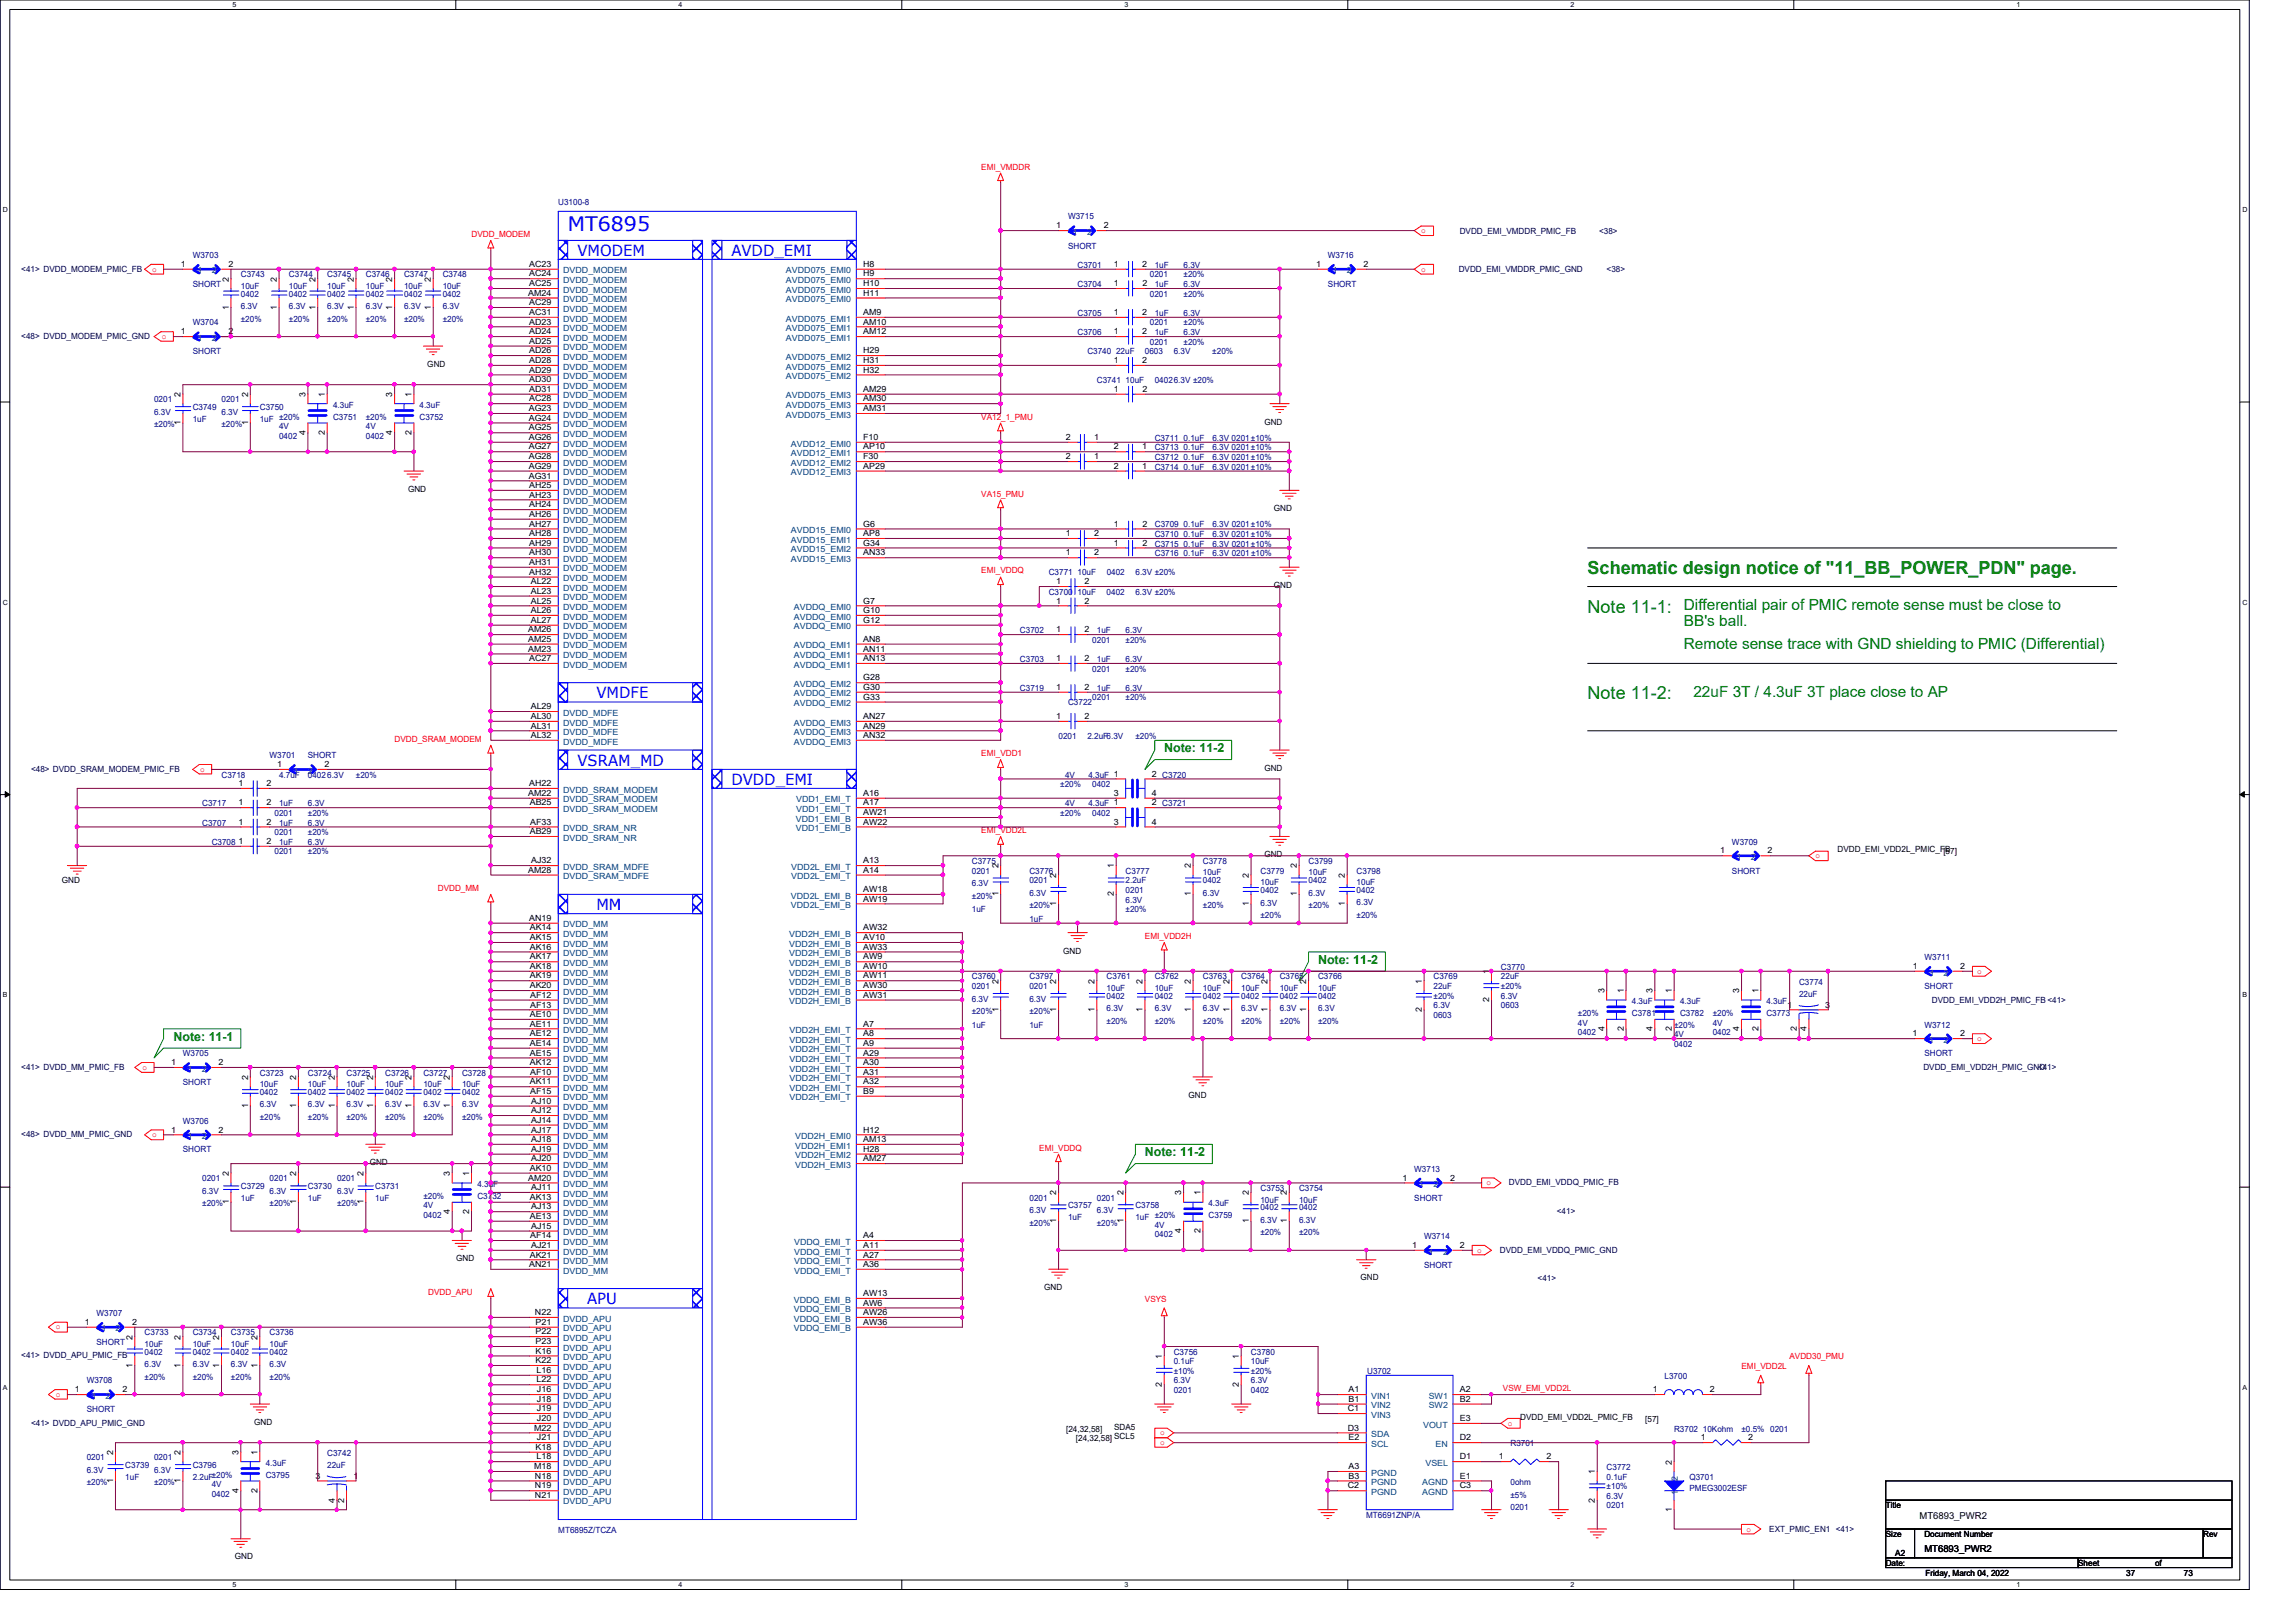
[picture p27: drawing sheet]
<svg xmlns="http://www.w3.org/2000/svg" width="297mm" height="210mm" viewBox="0 0 297 210" stroke-linecap="round" stroke-linejoin="round" font-family="sans-serif">
<defs><g id="words">
<text font-size="2.6" fill="#00f" x="73.4" y="29.9">MT6895</text>
<g font-size="2.3" fill="#008000">
<text x="205.4" y="74.3">Schematic design notice of &quot;11_BB_POWER_PDN&quot; page.</text>
<text x="205.4" y="79.3">Note 11-1:</text>
<text x="205.4" y="90.5">Note 11-2:</text>
</g>
<g font-size="2" fill="#00f">
<text x="74.7" y="33.1">VMODEM</text>
<text x="94.6" y="33.1">AVDD_EMI</text>
<text x="77.2" y="90.4">VMDFE</text>
<text x="74.7" y="99.1">VSRAM_MD</text>
<text x="94.6" y="101.6">DVDD_EMI</text>
<text x="77.2" y="117.8">MM</text>
<text x="75.9" y="168.8">APU</text>
</g>
<g font-size="2" fill="#008000">
<text x="217.8" y="83.9">Remote sense trace with GND shielding to PMIC (Differential)</text>
<text x="217.8" y="79">Differential pair of PMIC remote sense must be close to</text>
<text x="217.8" y="81">BB's ball.</text>
<text x="219.1" y="90.2">22uF 3T / 4.3uF 3T place close to AP</text>
</g>
<g font-size="1.6" fill="#008000">
<text x="150.6" y="97.3">Note: 11-2</text>
<text x="170.5" y="124.7">Note: 11-2</text>
<text x="22.4" y="134.7">Note: 11-1</text>
<text x="148.1" y="149.6">Note: 11-2</text>
</g>
<g font-size="1.2">
<text x="248.3" y="196.5">MT6893_PWR2</text>
<text x="249" y="200.9">MT6893_PWR2</text>
</g>
<g font-size="1.1" fill="#f00">
<text x="127" y="22">EMI_VMDDR</text>
<text x="19.7" y="35.1">o</text>
<text x="61" y="30.6">DVDD_MODEM</text>
<text x="183.9" y="30.2">o</text>
<text x="183.9" y="35.1">o</text>
<text x="21" y="43.9">o</text>
<text x="127" y="54.3">VA12_1_PMU</text>
<text x="127" y="64.3">VA15_PMU</text>
<text x="127" y="74.2">EMI_VDDQ</text>
<text x="25.9" y="99.9">o</text>
<text x="51.1" y="96">DVDD_SRAM_MODEM</text>
<text x="127" y="97.9">EMI_VDD1</text>
<text x="127" y="107.8">EMI_VDD2L</text>
<text x="234.9" y="111.1">o</text>
<text x="56.6" y="115.3">DVDD_MM</text>
<text x="148.1" y="121.5">EMI_VDD2H</text>
<text x="255.8" y="126">o</text>
<text x="255.8" y="134.7">o</text>
<text x="18.5" y="138.4">o</text>
<text x="19.7" y="147.2">o</text>
<text x="134.4" y="148.9">EMI_VDDQ</text>
<text x="192.3" y="153.4">o</text>
<text x="55.4" y="167.6">DVDD_APU</text>
<text x="191.1" y="162.1">o</text>
<text x="7.2" y="172">o</text>
<text x="148.1" y="168.4">VSYS</text>
<text x="225.3" y="177.2">EMI_VDD2L</text>
<text x="231.5" y="175.9">AVDD30_PMU</text>
<text x="7.2" y="180.8">o</text>
<text x="150.1" y="185.8">o</text>
<text x="194.4" y="180">VSW_EMI_VDD2L</text>
<text x="195.1" y="184.5">o</text>
<text x="150.1" y="187">o</text>
<text x="225.9" y="198.2">o</text>
</g>
<g font-size="1.1" fill="#000080">
<text x="72.2" y="26.5">U3100-8</text>
<text x="138.2" y="28.4">W3715</text>
<text x="24.9" y="33.4">W3703</text>
<text x="31.2" y="35.9">C3743</text>
<text x="37.4" y="35.9">C3744</text>
<text x="42.3" y="35.9">C3745</text>
<text x="47.3" y="35.9">C3746</text>
<text x="52.3" y="35.9">C3747</text>
<text x="57.3" y="35.9">C3748</text>
<text x="138.2" y="32.2">SHORT</text>
<text x="139.4" y="34.6">C3701</text>
<text x="148.8" y="35.9">0201</text>
<text x="149.4" y="34.6">1uF</text>
<text x="153.1" y="34.6">6.3V</text>
<text x="153.1" y="35.9">±20%</text>
<text x="171.8" y="33.4">W3716</text>
<text x="24.9" y="37.1">SHORT</text>
<text x="31.2" y="37.4">10uF</text>
<text x="31.2" y="38.4">0402</text>
<text x="31.2" y="40">6.3V</text>
<text x="31.2" y="41.6">±20%</text>
<text x="37.4" y="37.4">10uF</text>
<text x="37.4" y="38.4">0402</text>
<text x="37.4" y="40">6.3V</text>
<text x="37.4" y="41.6">±20%</text>
<text x="42.3" y="37.4">10uF</text>
<text x="42.3" y="38.4">0402</text>
<text x="42.3" y="40">6.3V</text>
<text x="42.3" y="41.6">±20%</text>
<text x="47.3" y="37.4">10uF</text>
<text x="47.3" y="38.4">0402</text>
<text x="47.3" y="40">6.3V</text>
<text x="47.3" y="41.6">±20%</text>
<text x="52.3" y="37.4">10uF</text>
<text x="52.3" y="38.4">0402</text>
<text x="52.3" y="40">6.3V</text>
<text x="52.3" y="41.6">±20%</text>
<text x="57.3" y="37.4">10uF</text>
<text x="57.3" y="38.4">0402</text>
<text x="57.3" y="40">6.3V</text>
<text x="57.3" y="41.6">±20%</text>
<text x="139.4" y="40.9">C3705</text>
<text x="139.4" y="37.1">C3704</text>
<text x="148.8" y="38.4">0201</text>
<text x="149.4" y="40.9">1uF</text>
<text x="149.4" y="37.1">1uF</text>
<text x="153.1" y="40.9">6.3V</text>
<text x="153.1" y="37.1">6.3V</text>
<text x="153.1" y="38.4">±20%</text>
<text x="171.8" y="37.1">SHORT</text>
<text x="24.9" y="42.1">W3704</text>
<text x="24.9" y="45.8">SHORT</text>
<text x="139.4" y="43.3">C3706</text>
<text x="140.7" y="45.8">C3740 22uF</text>
<text x="148.1" y="45.8">0603</text>
<text x="148.8" y="42.1">0201</text>
<text x="148.8" y="44.6">0201</text>
<text x="149.4" y="43.3">1uF</text>
<text x="151.8" y="45.8">6.3V</text>
<text x="153.1" y="42.1">±20%</text>
<text x="153.1" y="43.3">6.3V</text>
<text x="153.1" y="44.6">±20%</text>
<text x="156.8" y="45.8">±20%</text>
<text x="19.9" y="52.1">0201</text>
<text x="19.9" y="53.7">6.3V</text>
<text x="24.9" y="53.1">C3749</text>
<text x="28.7" y="52.1">0201</text>
<text x="28.7" y="53.7">6.3V</text>
<text x="33.6" y="53.1">C3750</text>
<text x="43.1" y="52.8">4.3uF</text>
<text x="54.3" y="52.8">4.3uF</text>
<text x="141.9" y="49.6">C3741 10uF</text>
<text x="149.4" y="49.6">04026.3V ±20%</text>
<text x="19.9" y="55.3">±20%</text>
<text x="24.9" y="54.6">1uF</text>
<text x="28.7" y="55.3">±20%</text>
<text x="33.6" y="54.6">1uF ±20%</text>
<text x="36.1" y="56.8">0402</text>
<text x="36.1" y="55.5">4V</text>
<text x="43.1" y="54.3">C3751</text>
<text x="47.3" y="56.8">0402</text>
<text x="47.3" y="55.5">4V</text>
<text x="47.3" y="54.3">±20%</text>
<text x="54.3" y="54.3">C3752</text>
<text x="149.4" y="57.1">C3711 0.1uF</text>
<text x="149.4" y="59.5">C3712 0.1uF</text>
<text x="149.4" y="58.3">C3713 0.1uF</text>
<text x="156.8" y="57.1">6.3V 0201±10%</text>
<text x="156.8" y="59.5">6.3V 0201±10%</text>
<text x="156.8" y="58.3">6.3V 0201±10%</text>
<text x="149.4" y="60.8">C3714 0.1uF</text>
<text x="156.8" y="60.8">6.3V 0201±10%</text>
<text x="149.4" y="69.5">C3710 0.1uF</text>
<text x="149.4" y="68.2">C3709 0.1uF</text>
<text x="149.4" y="70.7">C3715 0.1uF</text>
<text x="149.4" y="72">C3716 0.1uF</text>
<text x="156.8" y="69.5">6.3V 0201±10%</text>
<text x="156.8" y="68.2">6.3V 0201±10%</text>
<text x="156.8" y="70.7">6.3V 0201±10%</text>
<text x="156.8" y="72">6.3V 0201±10%</text>
<text x="135.7" y="77">C3700 10uF</text>
<text x="135.7" y="74.5">C3771 10uF</text>
<text x="143.2" y="77">0402</text>
<text x="143.2" y="74.5">0402</text>
<text x="146.9" y="77">6.3V ±20%</text>
<text x="146.9" y="74.5">6.3V ±20%</text>
<text x="132" y="82">C3702</text>
<text x="141.3" y="83.2">0201</text>
<text x="141.9" y="82">1uF</text>
<text x="145.6" y="82">6.3V</text>
<text x="145.6" y="83.2">±20%</text>
<text x="132" y="85.7">C3703</text>
<text x="132" y="89.4">C3719</text>
<text x="141.3" y="86.9">0201</text>
<text x="141.9" y="85.7">1uF</text>
<text x="141.9" y="89.4">1uF</text>
<text x="145.6" y="85.7">6.3V</text>
<text x="145.6" y="86.9">±20%</text>
<text x="145.6" y="89.4">6.3V</text>
<text x="136.9" y="95.6">0201</text>
<text x="138.2" y="91.3">C3722</text>
<text x="140.7" y="95.6">2.2uF6.3V</text>
<text x="141.3" y="90.6">0201</text>
<text x="145.6" y="90.6">±20%</text>
<text x="146.9" y="95.6">±20%</text>
<text x="28.7" y="100.6">C3718</text>
<text x="34.9" y="98.1">W3701</text>
<text x="36.1" y="100.6">4.7uF</text>
<text x="39.8" y="100.6">04026.3V</text>
<text x="39.8" y="98.1">SHORT</text>
<text x="46.1" y="100.6">±20%</text>
<text x="137.2" y="101.9">±20%</text>
<text x="137.8" y="100.6">4V</text>
<text x="140.8" y="100.6">4.3uF 1</text>
<text x="141.3" y="101.9">0402</text>
<text x="26.2" y="104.4">C3717</text>
<text x="26.2" y="106.9">C3707</text>
<text x="35.5" y="105.6">0201</text>
<text x="36.1" y="104.4">1uF</text>
<text x="36.1" y="106.9">1uF</text>
<text x="39.8" y="104.4">6.3V</text>
<text x="39.8" y="105.6">±20%</text>
<text x="39.8" y="106.9">6.3V</text>
<text x="137.2" y="105.6">±20%</text>
<text x="137.8" y="104.4">4V</text>
<text x="140.8" y="104.4">4.3uF 1</text>
<text x="141.3" y="105.6">0402</text>
<text x="27.4" y="109.3">C3708</text>
<text x="35.5" y="110.6">0201</text>
<text x="35.5" y="108.1">0201</text>
<text x="36.1" y="109.3">1uF</text>
<text x="39.8" y="109.3">6.3V</text>
<text x="39.8" y="110.6">±20%</text>
<text x="39.8" y="108.1">±20%</text>
<text x="125.7" y="111.8">C3775</text>
<text x="125.7" y="113.1">0201</text>
<text x="133.2" y="113.1">C3776</text>
<text x="145.6" y="113.1">C3777</text>
<text x="155.6" y="111.8">C3778</text>
<text x="155.6" y="113.3">10uF</text>
<text x="163.1" y="113.1">C3779</text>
<text x="169.3" y="111.8">C3799</text>
<text x="169.3" y="113.3">10uF</text>
<text x="175.5" y="113.1">C3798</text>
<text x="224.1" y="109.3">W3709</text>
<text x="224.1" y="113.1">SHORT</text>
<text x="125.7" y="118">1uF</text>
<text x="125.7" y="114.7">6.3V</text>
<text x="125.7" y="116.3">±20%</text>
<text x="133.2" y="119.3">1uF</text>
<text x="133.2" y="114.3">0201</text>
<text x="133.2" y="115.9">6.3V</text>
<text x="133.2" y="117.5">±20%</text>
<text x="145.6" y="114.3">2.2uF</text>
<text x="145.6" y="115.5">0201</text>
<text x="145.6" y="116.8">6.3V</text>
<text x="145.6" y="118">±20%</text>
<text x="155.6" y="114.3">0402</text>
<text x="155.6" y="115.9">6.3V</text>
<text x="155.6" y="117.5">±20%</text>
<text x="163.1" y="114.6">10uF</text>
<text x="163.1" y="115.5">0402</text>
<text x="163.1" y="117.2">6.3V</text>
<text x="163.1" y="118.8">±20%</text>
<text x="169.3" y="114.3">0402</text>
<text x="169.3" y="115.9">6.3V</text>
<text x="169.3" y="117.5">±20%</text>
<text x="175.5" y="114.6">10uF</text>
<text x="175.5" y="115.5">0402</text>
<text x="175.5" y="117.2">6.3V</text>
<text x="175.5" y="118.8">±20%</text>
<text x="194.2" y="125.5">C3770</text>
<text x="249" y="124.3">W3711</text>
<text x="125.7" y="126.7">C3760</text>
<text x="125.7" y="128">0201</text>
<text x="125.7" y="129.6">6.3V</text>
<text x="125.7" y="131.2">±20%</text>
<text x="133.2" y="126.7">C3797</text>
<text x="133.2" y="128">0201</text>
<text x="133.2" y="129.6">6.3V</text>
<text x="133.2" y="131.2">±20%</text>
<text x="143.2" y="126.7">C3761</text>
<text x="143.2" y="128.2">10uF</text>
<text x="143.2" y="129.2">0402</text>
<text x="143.2" y="130.9">6.3V</text>
<text x="149.4" y="126.7">C3762</text>
<text x="149.4" y="128.2">10uF</text>
<text x="149.4" y="129.2">0402</text>
<text x="149.4" y="130.9">6.3V</text>
<text x="155.6" y="126.7">C3763</text>
<text x="155.6" y="128.2">10uF</text>
<text x="155.6" y="129.2">0402</text>
<text x="155.6" y="130.9">6.3V</text>
<text x="160.6" y="126.7">C3764</text>
<text x="160.6" y="128.2">10uF</text>
<text x="160.6" y="129.2">0402</text>
<text x="160.6" y="130.9">6.3V</text>
<text x="165.6" y="126.7">C3765</text>
<text x="165.6" y="128.2">10uF</text>
<text x="165.6" y="129.2">0402</text>
<text x="165.6" y="130.9">6.3V</text>
<text x="170.5" y="126.7">C3766</text>
<text x="170.5" y="128.2">10uF</text>
<text x="170.5" y="129.2">0402</text>
<text x="170.5" y="130.9">6.3V</text>
<text x="185.5" y="126.7">C3769</text>
<text x="185.5" y="128">22uF</text>
<text x="185.5" y="131.7">0603</text>
<text x="185.5" y="130.5">6.3V</text>
<text x="185.5" y="129.2">±20%</text>
<text x="194.2" y="126.7">22uF</text>
<text x="194.2" y="130.5">0603</text>
<text x="194.2" y="129.2">6.3V</text>
<text x="194.2" y="128">±20%</text>
<text x="204.1" y="131.5">±20%</text>
<text x="211.1" y="131.5">C3781</text>
<text x="211.1" y="130">4.3uF</text>
<text x="217.3" y="131.5">C3782</text>
<text x="217.3" y="130">4.3uF</text>
<text x="221.6" y="131.5">±20%</text>
<text x="228.5" y="131.5">C3773</text>
<text x="228.5" y="130">4.3uF</text>
<text x="232.7" y="127.5">C3774</text>
<text x="232.7" y="129">22uF</text>
<text x="249" y="128">SHORT</text>
<text x="23.7" y="136.7">W3705</text>
<text x="125.7" y="133">1uF</text>
<text x="133.2" y="133">1uF</text>
<text x="143.2" y="132.5">±20%</text>
<text x="149.4" y="132.5">±20%</text>
<text x="155.6" y="132.5">±20%</text>
<text x="160.6" y="132.5">±20%</text>
<text x="165.6" y="132.5">±20%</text>
<text x="170.5" y="132.5">±20%</text>
<text x="204.1" y="134">0402</text>
<text x="204.1" y="132.7">4V</text>
<text x="216.6" y="135.5">0402</text>
<text x="216.6" y="134.2">4V</text>
<text x="216.6" y="133">±20%</text>
<text x="221.6" y="134">0402</text>
<text x="221.6" y="132.7">4V</text>
<text x="249" y="133">W3712</text>
<text x="249" y="136.7">SHORT</text>
<text x="23.7" y="140.4">SHORT</text>
<text x="33.6" y="139.2">C3723</text>
<text x="33.6" y="140.7">10uF</text>
<text x="33.6" y="141.7">0402</text>
<text x="33.6" y="143.3">6.3V</text>
<text x="39.8" y="139.2">C3724</text>
<text x="39.8" y="140.7">10uF</text>
<text x="39.8" y="141.7">0402</text>
<text x="39.8" y="143.3">6.3V</text>
<text x="44.8" y="139.2">C3725</text>
<text x="44.8" y="140.7">10uF</text>
<text x="44.8" y="141.7">0402</text>
<text x="44.8" y="143.3">6.3V</text>
<text x="49.8" y="139.2">C3726</text>
<text x="49.8" y="140.7">10uF</text>
<text x="49.8" y="141.7">0402</text>
<text x="49.8" y="143.3">6.3V</text>
<text x="54.8" y="139.2">C3727</text>
<text x="54.8" y="140.7">10uF</text>
<text x="54.8" y="141.7">0402</text>
<text x="54.8" y="143.3">6.3V</text>
<text x="59.8" y="139.2">C3728</text>
<text x="59.8" y="140.7">10uF</text>
<text x="59.8" y="141.7">0402</text>
<text x="59.8" y="143.3">6.3V</text>
<text x="23.7" y="145.4">W3706</text>
<text x="23.7" y="149.1">SHORT</text>
<text x="33.6" y="144.9">±20%</text>
<text x="39.8" y="144.9">±20%</text>
<text x="44.8" y="144.9">±20%</text>
<text x="49.8" y="144.9">±20%</text>
<text x="54.8" y="144.9">±20%</text>
<text x="59.8" y="144.9">±20%</text>
<text x="26.2" y="152.9">0201</text>
<text x="26.2" y="154.5">6.3V</text>
<text x="31.2" y="153.9">C3729</text>
<text x="31.2" y="155.4">1uF</text>
<text x="34.9" y="152.9">0201</text>
<text x="34.9" y="154.5">6.3V</text>
<text x="39.8" y="153.9">C3730</text>
<text x="39.8" y="155.4">1uF</text>
<text x="43.6" y="152.9">0201</text>
<text x="43.6" y="154.5">6.3V</text>
<text x="48.6" y="153.9">C3731</text>
<text x="48.6" y="155.4">1uF</text>
<text x="54.8" y="155.1">±20%</text>
<text x="61.8" y="155.1">C3732</text>
<text x="61.8" y="153.6">4.3uF</text>
<text x="133.2" y="155.4">0201</text>
<text x="141.9" y="155.4">0201</text>
<text x="163.1" y="154.1">C3753</text>
<text x="163.1" y="155.6">10uF</text>
<text x="168.1" y="154.1">C3754</text>
<text x="168.1" y="155.6">10uF</text>
<text x="183" y="151.6">W3713</text>
<text x="183" y="155.4">SHORT</text>
<text x="26.2" y="156.1">±20%</text>
<text x="34.9" y="156.1">±20%</text>
<text x="43.6" y="156.1">±20%</text>
<text x="54.8" y="157.6">0402</text>
<text x="54.8" y="156.4">4V</text>
<text x="133.2" y="157">6.3V</text>
<text x="133.2" y="158.6">±20%</text>
<text x="138.2" y="156.4">C3757</text>
<text x="138.2" y="157.9">1uF</text>
<text x="141.9" y="157">6.3V</text>
<text x="141.9" y="158.6">±20%</text>
<text x="146.9" y="156.4">C3758</text>
<text x="146.9" y="157.9">1uF ±20%</text>
<text x="149.4" y="160.1">0402</text>
<text x="149.4" y="158.9">4V</text>
<text x="156.3" y="157.6">C3759</text>
<text x="156.3" y="156.1">4.3uF</text>
<text x="163.1" y="156.6">0402</text>
<text x="163.1" y="158.2">6.3V</text>
<text x="163.1" y="159.9">±20%</text>
<text x="168.1" y="156.6">0402</text>
<text x="168.1" y="158.2">6.3V</text>
<text x="168.1" y="159.9">±20%</text>
<text x="184.2" y="160.4">W3714</text>
<text x="184.2" y="164.1">SHORT</text>
<text x="12.5" y="170.3">W3707</text>
<text x="18.7" y="172.8">C3733</text>
<text x="24.9" y="172.8">C3734</text>
<text x="29.9" y="172.8">C3735</text>
<text x="34.9" y="172.8">C3736</text>
<text x="11.2" y="179">W3708</text>
<text x="12.5" y="174">SHORT</text>
<text x="18.7" y="174.3">10uF</text>
<text x="18.7" y="175.3">0402</text>
<text x="18.7" y="176.9">6.3V</text>
<text x="18.7" y="178.5">±20%</text>
<text x="24.9" y="174.3">10uF</text>
<text x="24.9" y="175.3">0402</text>
<text x="24.9" y="176.9">6.3V</text>
<text x="24.9" y="178.5">±20%</text>
<text x="29.9" y="174.3">10uF</text>
<text x="29.9" y="175.3">0402</text>
<text x="29.9" y="176.9">6.3V</text>
<text x="29.9" y="178.5">±20%</text>
<text x="34.9" y="174.3">10uF</text>
<text x="34.9" y="175.3">0402</text>
<text x="34.9" y="176.9">6.3V</text>
<text x="34.9" y="178.5">±20%</text>
<text x="151.8" y="175.3">C3756</text>
<text x="151.8" y="176.5">0.1uF</text>
<text x="151.8" y="179">6.3V</text>
<text x="151.8" y="177.8">±10%</text>
<text x="161.8" y="175.3">C3780</text>
<text x="161.8" y="176.5">10uF</text>
<text x="161.8" y="179">6.3V</text>
<text x="161.8" y="177.8">±20%</text>
<text x="176.9" y="177.8">U3702</text>
<text x="215.4" y="178.4">L3700</text>
<text x="11.2" y="182.8">SHORT</text>
<text x="151.8" y="180.3">0201</text>
<text x="161.8" y="180.3">0402</text>
<text x="216.6" y="185.3">R3702 10Kohm</text>
<text x="225.3" y="185.3">±0.5% 0201</text>
<text x="11.2" y="189">0201</text>
<text x="11.2" y="190.6">6.3V</text>
<text x="16.2" y="190">C3739</text>
<text x="16.2" y="191.5">1uF</text>
<text x="19.9" y="189">0201</text>
<text x="19.9" y="190.6">6.3V</text>
<text x="24.9" y="190">C3796</text>
<text x="24.9" y="191.5">2.2uF±20%</text>
<text x="34.4" y="191.2">C3795</text>
<text x="34.4" y="189.7">4.3uF</text>
<text x="42.3" y="188.5">C3742</text>
<text x="42.3" y="190">22uF</text>
<text x="195.4" y="187.1">R3701</text>
<text x="207.9" y="190.2">C3772</text>
<text x="207.9" y="191.5">0.1uF</text>
<text x="218.6" y="191.5">Q3701</text>
<text x="11.2" y="192.2">±20%</text>
<text x="19.9" y="192.2">±20%</text>
<text x="27.4" y="193.7">0402</text>
<text x="27.4" y="192.5">4V</text>
<text x="176.7" y="196.4">MT6691ZNP/A</text>
<text x="195.4" y="192.2">0ohm</text>
<text x="195.4" y="193.8">±5%</text>
<text x="195.4" y="195.5">0201</text>
<text x="207.9" y="195.2">0201</text>
<text x="207.9" y="194">6.3V</text>
<text x="207.9" y="192.7">±10%</text>
<text x="218.6" y="193">PMEG3002ESF</text>
<text x="72.2" y="198.4">MT6895Z/TCZA</text>
</g>
<g font-size="1.1">
<text x="136.7" y="29.5">1</text>
<text x="142.8" y="29.5">2</text>
<text x="23.4" y="34.5">1</text>
<text x="29.5" y="34.5">2</text>
<text x="68.5" y="34.5">AC23</text>
<text x="68.5" y="35.8">AC24</text>
<text x="111.7" y="34.5">H8</text>
<text x="111.7" y="35.8">H9</text>
<text x="144.1" y="34.5">1</text>
<text x="147.8" y="34.5">2</text>
<text x="170.3" y="34.5">1</text>
<text x="176.4" y="34.5">2</text>
<text x="29.6" y="40.1" transform="rotate(-90 29.6 40.1)">1</text>
<text x="29.6" y="36.4" transform="rotate(-90 29.6 36.4)">2</text>
<text x="35.8" y="40.1" transform="rotate(-90 35.8 40.1)">1</text>
<text x="35.8" y="36.4" transform="rotate(-90 35.8 36.4)">2</text>
<text x="40.8" y="40.1" transform="rotate(-90 40.8 40.1)">1</text>
<text x="40.8" y="36.4" transform="rotate(-90 40.8 36.4)">2</text>
<text x="45.8" y="40.1" transform="rotate(-90 45.8 40.1)">1</text>
<text x="45.8" y="36.4" transform="rotate(-90 45.8 36.4)">2</text>
<text x="50.8" y="40.1" transform="rotate(-90 50.8 40.1)">1</text>
<text x="50.8" y="36.4" transform="rotate(-90 50.8 36.4)">2</text>
<text x="55.8" y="40.1" transform="rotate(-90 55.8 40.1)">1</text>
<text x="55.8" y="36.4" transform="rotate(-90 55.8 36.4)">2</text>
<text x="68.3" y="38.3">AM24</text>
<text x="68.5" y="37">AC25</text>
<text x="68.5" y="39.5">AC29</text>
<text x="68.5" y="40.8">AC31</text>
<text x="68.5" y="42">AD23</text>
<text x="111.7" y="38.3">H11</text>
<text x="111.7" y="42">AM10</text>
<text x="111.7" y="40.8">AM9</text>
<text x="111.7" y="37">H10</text>
<text x="144.1" y="40.8">1</text>
<text x="144.1" y="37">1</text>
<text x="147.8" y="40.8">2</text>
<text x="147.8" y="37">2</text>
<text x="23.4" y="43.3">1</text>
<text x="29.5" y="43.3">2</text>
<text x="55.3" y="47.5">GND</text>
<text x="68.5" y="43.3">AD24</text>
<text x="68.5" y="44.5">AD25</text>
<text x="68.5" y="47">AD28</text>
<text x="68.5" y="45.7">AD26</text>
<text x="111.7" y="45.7">H29</text>
<text x="111.7" y="47">H31</text>
<text x="111.7" y="43.3">AM12</text>
<text x="144.1" y="47">1</text>
<text x="144.1" y="43.3">1</text>
<text x="147.8" y="47">2</text>
<text x="147.8" y="43.3">2</text>
<text x="23.4" y="51.4" transform="rotate(-90 23.4 51.4)">2</text>
<text x="32.1" y="51.3" transform="rotate(-90 32.1 51.3)">2</text>
<text x="39.5" y="51.4" transform="rotate(-90 39.5 51.4)">3</text>
<text x="42" y="51.4" transform="rotate(-90 42 51.4)">1</text>
<text x="50.8" y="51.3" transform="rotate(-90 50.8 51.3)">3</text>
<text x="53.3" y="51.3" transform="rotate(-90 53.3 51.3)">1</text>
<text x="68.4" y="53.2">AG23</text>
<text x="68.5" y="49.5">AD30</text>
<text x="68.5" y="50.7">AD31</text>
<text x="68.5" y="48.2">AD29</text>
<text x="68.5" y="51.9">AC28</text>
<text x="111.7" y="51.9">AM30</text>
<text x="111.7" y="53.2">AM31</text>
<text x="111.7" y="48.2">H32</text>
<text x="111.7" y="50.7">AM29</text>
<text x="144.1" y="50.7">1</text>
<text x="147.8" y="50.7">2</text>
<text x="23.4" y="55" transform="rotate(-90 23.4 55)">1</text>
<text x="32.1" y="55" transform="rotate(-90 32.1 55)">1</text>
<text x="39.5" y="56.3" transform="rotate(-90 39.5 56.3)">4</text>
<text x="42" y="56.3" transform="rotate(-90 42 56.3)">2</text>
<text x="50.8" y="56.3" transform="rotate(-90 50.8 56.3)">4</text>
<text x="53.3" y="56.3" transform="rotate(-90 53.3 56.3)">2</text>
<text x="68.4" y="54.4">AG24</text>
<text x="68.4" y="55.7">AG25</text>
<text x="68.4" y="59.4">AG28</text>
<text x="68.4" y="56.9">AG26</text>
<text x="68.4" y="58.2">AG27</text>
<text x="111.7" y="56.9">F10</text>
<text x="111.7" y="59.4">F30</text>
<text x="111.7" y="58.2">AP10</text>
<text x="137.9" y="56.9">2</text>
<text x="137.9" y="59.4">2</text>
<text x="141.6" y="56.9">1</text>
<text x="141.6" y="59.4">1</text>
<text x="144.1" y="58.2">2</text>
<text x="147.8" y="58.2">1</text>
<text x="163.6" y="54.9">GND</text>
<text x="52.8" y="63.6">GND</text>
<text x="68.4" y="60.7">AG29</text>
<text x="68.4" y="61.9">AG31</text>
<text x="68.5" y="63.2">AH25</text>
<text x="68.5" y="64.4">AH23</text>
<text x="68.5" y="65.7">AH24</text>
<text x="111.7" y="60.7">AP29</text>
<text x="144.1" y="60.7">2</text>
<text x="147.8" y="60.7">1</text>
<text x="68.5" y="66.9">AH26</text>
<text x="68.5" y="68.2">AH27</text>
<text x="68.5" y="69.4">AH28</text>
<text x="68.5" y="70.6">AH29</text>
<text x="68.5" y="71.9">AH30</text>
<text x="111.7" y="71.9">AN33</text>
<text x="111.7" y="70.6">G34</text>
<text x="111.7" y="69.4">AP8</text>
<text x="111.7" y="68.2">G6</text>
<text x="137.9" y="69.4">1</text>
<text x="137.9" y="71.9">1</text>
<text x="141.6" y="69.4">2</text>
<text x="141.6" y="71.9">2</text>
<text x="144.1" y="68.2">1</text>
<text x="144.1" y="70.6">1</text>
<text x="147.8" y="68.2">2</text>
<text x="147.8" y="70.6">2</text>
<text x="164.8" y="66.1">GND</text>
<text x="68.5" y="73.1">AH31</text>
<text x="68.5" y="74.4">AH32</text>
<text x="68.7" y="75.6">AL22</text>
<text x="68.7" y="76.8">AL23</text>
<text x="136.7" y="75.6">1</text>
<text x="140.3" y="75.6">2</text>
<text x="164.8" y="76.1">GND</text>
<text x="68.3" y="83.1">AM25</text>
<text x="68.3" y="81.8">AM26</text>
<text x="68.7" y="78.1">AL25</text>
<text x="68.7" y="79.3">AL26</text>
<text x="68.7" y="80.6">AL27</text>
<text x="111.7" y="79.3">G10</text>
<text x="111.7" y="80.6">G12</text>
<text x="111.7" y="83.1">AN8</text>
<text x="111.7" y="78.1">G7</text>
<text x="136.6" y="78.1">1</text>
<text x="136.7" y="81.8">1</text>
<text x="140.3" y="78.1">2</text>
<text x="140.3" y="81.8">2</text>
<text x="68.3" y="84.3">AM23</text>
<text x="68.5" y="85.6">AC27</text>
<text x="111.7" y="84.3">AN11</text>
<text x="111.7" y="85.6">AN13</text>
<text x="111.7" y="88.1">G28</text>
<text x="111.7" y="89.3">G30</text>
<text x="136.7" y="85.6">1</text>
<text x="136.7" y="89.3">1</text>
<text x="140.3" y="85.6">2</text>
<text x="140.3" y="89.3">2</text>
<text x="68.7" y="93">AL30</text>
<text x="68.7" y="94.3">AL31</text>
<text x="68.7" y="91.8">AL29</text>
<text x="68.7" y="95.5">AL32</text>
<text x="111.7" y="93">AN27</text>
<text x="111.7" y="94.3">AN29</text>
<text x="111.7" y="95.5">AN32</text>
<text x="111.7" y="90.6">G33</text>
<text x="136.7" y="93">1</text>
<text x="140.3" y="93">2</text>
<text x="30.9" y="101.7">1</text>
<text x="34.5" y="101.7">2</text>
<text x="35.9" y="99.3">1</text>
<text x="42" y="99.3">2</text>
<text x="68.5" y="101.7">AH22</text>
<text x="149" y="100.5">2 C3720</text>
<text x="163.6" y="99.7">GND</text>
<text x="30.9" y="104.2">1</text>
<text x="30.9" y="106.7">1</text>
<text x="34.5" y="104.2">2</text>
<text x="34.5" y="106.7">2</text>
<text x="68.3" y="103">AM22</text>
<text x="68.5" y="104.2">AB25</text>
<text x="68.5" y="108">AB29</text>
<text x="68.6" y="106.7">AF33</text>
<text x="111.7" y="103">A16</text>
<text x="111.7" y="104.2">A17</text>
<text x="111.7" y="105.5">AW21</text>
<text x="111.7" y="106.7">AW22</text>
<text x="144.1" y="106.7">3</text>
<text x="144.1" y="103">3</text>
<text x="149" y="106.7">4</text>
<text x="149" y="104.2">2 C3721</text>
<text x="149" y="103">4</text>
<text x="30.9" y="109.2">1</text>
<text x="34.5" y="109.2">2</text>
<text x="68.3" y="112.9">AM28</text>
<text x="68.7" y="111.7">AJ32</text>
<text x="111.7" y="111.7">A13</text>
<text x="111.7" y="112.9">A14</text>
<text x="129.2" y="112.4" transform="rotate(-90 129.2 112.4)">2</text>
<text x="136.7" y="113.6" transform="rotate(-90 136.7 113.6)">2</text>
<text x="144.1" y="112.4" transform="rotate(-90 144.1 112.4)">1</text>
<text x="154.1" y="112.4" transform="rotate(-90 154.1 112.4)">2</text>
<text x="161.6" y="113.6" transform="rotate(-90 161.6 113.6)">2</text>
<text x="163.6" y="111">GND</text>
<text x="167.8" y="112.4" transform="rotate(-90 167.8 112.4)">2</text>
<text x="174" y="113.6" transform="rotate(-90 174 113.6)">2</text>
<text x="222.5" y="110.4">1</text>
<text x="228.7" y="110.4">2</text>
<text x="237.7" y="110.3">DVDD_EMI_VDD2L_PMIC_FB</text>
<text x="251.4" y="110.6">[57]</text>
<text x="8" y="114.3">GND</text>
<text x="68.5" y="119.2">AN19</text>
<text x="111.7" y="115.4">AW18</text>
<text x="111.7" y="116.7">AW19</text>
<text x="129.2" y="116" transform="rotate(-90 129.2 116)">1</text>
<text x="136.7" y="117.3" transform="rotate(-90 136.7 117.3)">1</text>
<text x="144.1" y="116" transform="rotate(-90 144.1 116)">2</text>
<text x="154.1" y="116" transform="rotate(-90 154.1 116)">1</text>
<text x="161.6" y="117.3" transform="rotate(-90 161.6 117.3)">1</text>
<text x="167.8" y="116" transform="rotate(-90 167.8 116)">1</text>
<text x="174" y="117.3" transform="rotate(-90 174 117.3)">1</text>
<text x="68.5" y="120.4">AK14</text>
<text x="68.5" y="121.7">AK15</text>
<text x="68.5" y="122.9">AK16</text>
<text x="68.5" y="124.2">AK17</text>
<text x="68.5" y="125.4">AK18</text>
<text x="111.7" y="125.4">AW10</text>
<text x="111.7" y="124.2">AW9</text>
<text x="111.7" y="120.4">AW32</text>
<text x="111.7" y="121.7">AV10</text>
<text x="111.7" y="122.9">AW33</text>
<text x="137.5" y="123.4">GND</text>
<text x="247.5" y="125.4">1</text>
<text x="253.6" y="125.4">2</text>
<text x="68.5" y="131.6">AE10</text>
<text x="68.5" y="126.6">AK19</text>
<text x="68.5" y="127.9">AK20</text>
<text x="68.6" y="129.1">AF12</text>
<text x="68.6" y="130.4">AF13</text>
<text x="111.7" y="126.6">AW11</text>
<text x="111.7" y="127.9">AW30</text>
<text x="111.7" y="129.1">AW31</text>
<text x="129.2" y="130.9" transform="rotate(-90 129.2 130.9)">1</text>
<text x="129.2" y="127.3" transform="rotate(-90 129.2 127.3)">2</text>
<text x="136.7" y="130.9" transform="rotate(-90 136.7 130.9)">1</text>
<text x="136.7" y="127.3" transform="rotate(-90 136.7 127.3)">2</text>
<text x="141.6" y="130.9" transform="rotate(-90 141.6 130.9)">1</text>
<text x="141.6" y="127.3" transform="rotate(-90 141.6 127.3)">2</text>
<text x="147.8" y="130.9" transform="rotate(-90 147.8 130.9)">1</text>
<text x="147.8" y="127.3" transform="rotate(-90 147.8 127.3)">2</text>
<text x="154" y="130.9" transform="rotate(-90 154 130.9)">1</text>
<text x="154" y="127.3" transform="rotate(-90 154 127.3)">2</text>
<text x="159" y="130.9" transform="rotate(-90 159 130.9)">1</text>
<text x="159" y="127.3" transform="rotate(-90 159 127.3)">2</text>
<text x="164" y="130.9" transform="rotate(-90 164 130.9)">1</text>
<text x="164" y="127.3" transform="rotate(-90 164 127.3)">2</text>
<text x="169" y="130.9" transform="rotate(-90 169 130.9)">1</text>
<text x="169" y="127.3" transform="rotate(-90 169 127.3)">2</text>
<text x="183.9" y="130.9" transform="rotate(-90 183.9 130.9)">2</text>
<text x="183.9" y="127.3" transform="rotate(-90 183.9 127.3)">1</text>
<text x="192.7" y="126" transform="rotate(-90 192.7 126)">1</text>
<text x="192.7" y="129.7" transform="rotate(-90 192.7 129.7)">2</text>
<text x="207.6" y="128.5" transform="rotate(-90 207.6 128.5)">3</text>
<text x="210.1" y="128.5" transform="rotate(-90 210.1 128.5)">1</text>
<text x="213.8" y="128.5" transform="rotate(-90 213.8 128.5)">3</text>
<text x="216.3" y="128.5" transform="rotate(-90 216.3 128.5)">1</text>
<text x="225" y="128.5" transform="rotate(-90 225 128.5)">3</text>
<text x="227.5" y="128.5" transform="rotate(-90 227.5 128.5)">1</text>
<text x="231.2" y="130.4">1</text>
<text x="236.1" y="130.4">3</text>
<text x="22.1" y="137.8">1</text>
<text x="28.3" y="137.8">2</text>
<text x="68.5" y="137.8">AK12</text>
<text x="68.5" y="132.8">AE11</text>
<text x="68.5" y="134.1">AE12</text>
<text x="68.5" y="135.3">AE14</text>
<text x="68.5" y="136.6">AE15</text>
<text x="111.7" y="135.3">A9</text>
<text x="111.7" y="136.6">A29</text>
<text x="111.7" y="137.8">A30</text>
<text x="111.7" y="132.8">A7</text>
<text x="111.7" y="134.1">A8</text>
<text x="207.6" y="133.4" transform="rotate(-90 207.6 133.4)">4</text>
<text x="210.1" y="133.4" transform="rotate(-90 210.1 133.4)">2</text>
<text x="213.8" y="133.4" transform="rotate(-90 213.8 133.4)">4</text>
<text x="216.3" y="133.4" transform="rotate(-90 216.3 133.4)">2</text>
<text x="225" y="133.4" transform="rotate(-90 225 133.4)">4</text>
<text x="227.5" y="133.4" transform="rotate(-90 227.5 133.4)">2</text>
<text x="232.5" y="133.4" transform="rotate(-90 232.5 133.4)">2</text>
<text x="233.7" y="133.4" transform="rotate(-90 233.7 133.4)">4</text>
<text x="247.4" y="134.1">1</text>
<text x="253.6" y="134.1">2</text>
<text x="32.1" y="143.4" transform="rotate(-90 32.1 143.4)">1</text>
<text x="32.1" y="139.7" transform="rotate(-90 32.1 139.7)">2</text>
<text x="38.3" y="143.4" transform="rotate(-90 38.3 143.4)">1</text>
<text x="38.3" y="139.7" transform="rotate(-90 38.3 139.7)">2</text>
<text x="43.3" y="143.4" transform="rotate(-90 43.3 143.4)">1</text>
<text x="43.3" y="139.7" transform="rotate(-90 43.3 139.7)">2</text>
<text x="48.3" y="143.4" transform="rotate(-90 48.3 143.4)">1</text>
<text x="48.3" y="139.7" transform="rotate(-90 48.3 139.7)">2</text>
<text x="53.3" y="143.4" transform="rotate(-90 53.3 143.4)">1</text>
<text x="53.3" y="139.7" transform="rotate(-90 53.3 139.7)">2</text>
<text x="58.2" y="143.4" transform="rotate(-90 58.2 143.4)">1</text>
<text x="58.2" y="139.7" transform="rotate(-90 58.2 139.7)">2</text>
<text x="68.5" y="140.3">AK11</text>
<text x="68.6" y="141.6">AF15</text>
<text x="68.6" y="139.1">AF10</text>
<text x="68.7" y="142.8">AJ10</text>
<text x="111.7" y="139.1">A31</text>
<text x="111.7" y="140.3">A32</text>
<text x="111.7" y="141.6">B9</text>
<text x="153.8" y="142.1">GND</text>
<text x="22.1" y="146.6">1</text>
<text x="28.3" y="146.6">2</text>
<text x="68.7" y="146.6">AJ17</text>
<text x="68.7" y="147.8">AJ18</text>
<text x="68.7" y="149.1">AJ19</text>
<text x="68.7" y="144.1">AJ12</text>
<text x="68.7" y="145.3">AJ14</text>
<text x="111.7" y="146.6">H12</text>
<text x="111.7" y="147.8">AM13</text>
<text x="111.7" y="149.1">H28</text>
<text x="29.6" y="155.8" transform="rotate(-90 29.6 155.8)">1</text>
<text x="29.6" y="152.2" transform="rotate(-90 29.6 152.2)">2</text>
<text x="38.3" y="155.8" transform="rotate(-90 38.3 155.8)">1</text>
<text x="38.3" y="152.2" transform="rotate(-90 38.3 152.2)">2</text>
<text x="47" y="155.8" transform="rotate(-90 47 155.8)">1</text>
<text x="47" y="152.2" transform="rotate(-90 47 152.2)">2</text>
<text x="47.8" y="150.7">GND</text>
<text x="58.2" y="152.2" transform="rotate(-90 58.2 152.2)">3</text>
<text x="60.7" y="152.2" transform="rotate(-90 60.7 152.2)">1</text>
<text x="68.3" y="152.8">AM20</text>
<text x="68.5" y="151.5">AK10</text>
<text x="68.5" y="155.3">AK13</text>
<text x="68.7" y="154">AJ11</text>
<text x="68.7" y="150.3">AJ20</text>
<text x="111.7" y="150.3">AM27</text>
<text x="136.7" y="154.7" transform="rotate(-90 136.7 154.7)">2</text>
<text x="145.3" y="154.7" transform="rotate(-90 145.3 154.7)">2</text>
<text x="152.8" y="154.7" transform="rotate(-90 152.8 154.7)">3</text>
<text x="155.3" y="154.7" transform="rotate(-90 155.3 154.7)">1</text>
<text x="161.5" y="154.7" transform="rotate(-90 161.5 154.7)">2</text>
<text x="166.5" y="154.7" transform="rotate(-90 166.5 154.7)">2</text>
<text x="181.4" y="152.8">1</text>
<text x="187.6" y="152.8">2</text>
<text x="58.2" y="157.1" transform="rotate(-90 58.2 157.1)">4</text>
<text x="60.7" y="157.1" transform="rotate(-90 60.7 157.1)">2</text>
<text x="68.5" y="157.7">AE13</text>
<text x="68.6" y="160.2">AF14</text>
<text x="68.7" y="156.5">AJ13</text>
<text x="68.7" y="159">AJ15</text>
<text x="68.7" y="161.5">AJ21</text>
<text x="111.7" y="161.5">A11</text>
<text x="111.7" y="160.2">A4</text>
<text x="136.7" y="158.3" transform="rotate(-90 136.7 158.3)">1</text>
<text x="145.3" y="158.3" transform="rotate(-90 145.3 158.3)">1</text>
<text x="152.8" y="159.6" transform="rotate(-90 152.8 159.6)">4</text>
<text x="155.3" y="159.6" transform="rotate(-90 155.3 159.6)">2</text>
<text x="161.5" y="158.3" transform="rotate(-90 161.5 158.3)">1</text>
<text x="166.5" y="158.3" transform="rotate(-90 166.5 158.3)">1</text>
<text x="182.7" y="161.5">1</text>
<text x="188.8" y="161.5">2</text>
<text x="59" y="163.2">GND</text>
<text x="68.5" y="164">AN21</text>
<text x="68.5" y="162.7">AK21</text>
<text x="111.7" y="162.7">A27</text>
<text x="111.7" y="164">A36</text>
<text x="111.7" y="167.7">AW13</text>
<text x="135.1" y="167">GND</text>
<text x="176" y="165.7">GND</text>
<text x="11" y="171.5">1</text>
<text x="17.1" y="171.5">2</text>
<text x="17.1" y="173.4" transform="rotate(-90 17.1 173.4)">2</text>
<text x="23.4" y="173.4" transform="rotate(-90 23.4 173.4)">2</text>
<text x="28.4" y="173.4" transform="rotate(-90 28.4 173.4)">2</text>
<text x="33.3" y="173.4" transform="rotate(-90 33.3 173.4)">2</text>
<text x="69.2" y="170.2">N22</text>
<text x="69.3" y="171.5">P21</text>
<text x="69.3" y="172.7">P22</text>
<text x="69.3" y="174">P23</text>
<text x="111.7" y="170.2">AW26</text>
<text x="111.7" y="171.5">AW36</text>
<text x="111.7" y="169">AW6</text>
<text x="17.1" y="177" transform="rotate(-90 17.1 177)">1</text>
<text x="23.4" y="177" transform="rotate(-90 23.4 177)">1</text>
<text x="28.4" y="177" transform="rotate(-90 28.4 177)">1</text>
<text x="33.3" y="177" transform="rotate(-90 33.3 177)">1</text>
<text x="69.3" y="175.2">K16</text>
<text x="69.3" y="176.4">K22</text>
<text x="69.4" y="177.7">L16</text>
<text x="69.4" y="178.9">L22</text>
<text x="150.3" y="179.5" transform="rotate(-90 150.3 179.5)">2</text>
<text x="150.3" y="175.8" transform="rotate(-90 150.3 175.8)">1</text>
<text x="160.3" y="179.5" transform="rotate(-90 160.3 179.5)">2</text>
<text x="160.3" y="175.8" transform="rotate(-90 160.3 175.8)">1</text>
<text x="9.7" y="180.2">1</text>
<text x="15.8" y="180.2">2</text>
<text x="32.9" y="184.4">GND</text>
<text x="69.1" y="185.1">M22</text>
<text x="69.5" y="180.2">J16</text>
<text x="69.5" y="181.4">J18</text>
<text x="69.5" y="182.6">J19</text>
<text x="69.5" y="183.9">J20</text>
<text x="137.9" y="185.3">[24,32,58]</text>
<text x="144.1" y="185">SDA5</text>
<text x="174.4" y="182.6">C1</text>
<text x="174.4" y="185.1">D3</text>
<text x="174.5" y="180.2">A1</text>
<text x="174.5" y="181.4">B1</text>
<text x="188.9" y="180.2">A2</text>
<text x="188.9" y="181.4">B2</text>
<text x="188.9" y="183.9">E3</text>
<text x="196.7" y="183.8">DVDD_EMI_VDD2L_PMIC_FB</text>
<text x="212.9" y="184">[57]</text>
<text x="213.8" y="180.2">1</text>
<text x="221.2" y="180.2">2</text>
<text x="14.6" y="191.9" transform="rotate(-90 14.6 191.9)">1</text>
<text x="14.6" y="188.3" transform="rotate(-90 14.6 188.3)">2</text>
<text x="23.4" y="191.9" transform="rotate(-90 23.4 191.9)">1</text>
<text x="23.4" y="188.3" transform="rotate(-90 23.4 188.3)">2</text>
<text x="30.9" y="188.3" transform="rotate(-90 30.9 188.3)">3</text>
<text x="33.3" y="188.3" transform="rotate(-90 33.3 188.3)">1</text>
<text x="40.8" y="191.4">3</text>
<text x="45.7" y="191.4">1</text>
<text x="69.1" y="190.1">M18</text>
<text x="69.2" y="191.4">N18</text>
<text x="69.3" y="187.6">K18</text>
<text x="69.4" y="188.9">L18</text>
<text x="69.5" y="186.4">J21</text>
<text x="139.2" y="186.5">[24,32,58] SCL5</text>
<text x="174.5" y="190.1">A3</text>
<text x="174.5" y="191.4">B3</text>
<text x="174.5" y="186.4">E2</text>
<text x="188.9" y="188.9">D1</text>
<text x="188.9" y="186.4">D2</text>
<text x="188.9" y="191.4">E1</text>
<text x="193.9" y="188.9">1</text>
<text x="200.1" y="188.9">2</text>
<text x="206.3" y="190.8" transform="rotate(-90 206.3 190.8)">1</text>
<text x="216.3" y="189.5" transform="rotate(-90 216.3 189.5)">2</text>
<text x="220" y="186.4">1</text>
<text x="226.2" y="186.4">2</text>
<text x="30.9" y="193.2" transform="rotate(-90 30.9 193.2)">4</text>
<text x="33.3" y="193.2" transform="rotate(-90 33.3 193.2)">2</text>
<text x="43.3" y="194.4" transform="rotate(-90 43.3 194.4)">4</text>
<text x="44.5" y="194.4" transform="rotate(-90 44.5 194.4)">2</text>
<text x="69.2" y="192.6">N19</text>
<text x="69.2" y="193.8">N21</text>
<text x="174.4" y="192.6">C2</text>
<text x="188.9" y="192.6">C3</text>
<text x="206.3" y="194.4" transform="rotate(-90 206.3 194.4)">2</text>
<text x="216.3" y="195.7" transform="rotate(-90 216.3 195.7)">1</text>
<text x="244" y="195.2">Title</text>
<text x="30.4" y="201.8">GND</text>
<text x="244" y="202.7">Date:</text>
<text x="244" y="198.9">Size</text>
<text x="245.2" y="201.4">A2</text>
<text x="249" y="198.9">Document Number</text>
<text x="249.1" y="203.9">Friday, March 04, 2022</text>
<text x="268.9" y="202.7">Sheet</text>
<text x="275.1" y="203.9">37</text>
<text x="278.8" y="202.7">of</text>
<text x="282.5" y="203.9">73</text>
<text x="285" y="198.9">Rev</text>
</g>
<g font-size="1.1" fill="#000040">
<text x="2.7" y="35.1">&lt;41&gt; DVDD_MODEM_PMIC_FB</text>
<text x="188.7" y="35.3">DVDD_EMI_VMDDR_PMIC_GND</text>
<text x="188.8" y="30.3">DVDD_EMI_VMDDR_PMIC_FB</text>
<text x="206.9" y="30.3">&lt;38&gt;</text>
<text x="207.9" y="35.3">&lt;38&gt;</text>
<text x="2.7" y="43.9">&lt;48&gt; DVDD_MODEM_PMIC_GND</text>
<text x="4" y="99.9">&lt;48&gt; DVDD_SRAM_MODEM_PMIC_FB</text>
<text x="249.9" y="129.8">DVDD_EMI_VDD2H_PMIC_FB&lt;41&gt;</text>
<text x="2.7" y="138.4">&lt;41&gt; DVDD_MM_PMIC_FB</text>
<text x="248.8" y="138.4">DVDD_EMI_VDD2H_PMIC_GND</text>
<text x="263.6" y="138.4">&lt;41&gt;</text>
<text x="2.7" y="147.2">&lt;48&gt; DVDD_MM_PMIC_GND</text>
<text x="195.2" y="153.4">DVDD_EMI_VDDQ_PMIC_FB</text>
<text x="201.4" y="157.1">&lt;41&gt;</text>
<text x="194.1" y="162.1">DVDD_EMI_VDDQ_PMIC_GND</text>
<text x="198.9" y="165.8">&lt;41&gt;</text>
<text x="2.7" y="175.8">&lt;41&gt; DVDD_APU_PMIC_FB</text>
<text x="4" y="184.5">&lt;41&gt; DVDD_APU_PMIC_GND</text>
<text x="228.9" y="198.2">EXT_PMIC_EN1 &lt;41&gt;</text>
</g>
<g font-size="1.1" fill="#004080">
<text x="25.6" y="35.4">1</text>
<text x="27.4" y="35.4">2</text>
<text x="72.9" y="35.4">DVDD_MODEM</text>
<text x="101.7" y="35.4">AVDD075_EMI0</text>
<text x="138.8" y="30.4">1</text>
<text x="140.6" y="30.4">2</text>
<text x="172.4" y="35.4">1</text>
<text x="174.2" y="35.4">2</text>
<text x="72.9" y="37.9">DVDD_MODEM</text>
<text x="72.9" y="40.3">DVDD_MODEM</text>
<text x="72.9" y="41.6">DVDD_MODEM</text>
<text x="72.9" y="36.6">DVDD_MODEM</text>
<text x="72.9" y="39.1">DVDD_MODEM</text>
<text x="101.7" y="39.1">AVDD075_EMI0</text>
<text x="101.7" y="36.6">AVDD075_EMI0</text>
<text x="101.7" y="41.6">AVDD075_EMI1</text>
<text x="101.7" y="37.9">AVDD075_EMI0</text>
<text x="25.6" y="44.1">1</text>
<text x="27.4" y="44.1">2</text>
<text x="72.9" y="42.8">DVDD_MODEM</text>
<text x="72.9" y="44.1">DVDD_MODEM</text>
<text x="72.9" y="45.3">DVDD_MODEM</text>
<text x="72.9" y="47.8">DVDD_MODEM</text>
<text x="72.9" y="46.6">DVDD_MODEM</text>
<text x="101.7" y="46.6">AVDD075_EMI2</text>
<text x="101.7" y="47.8">AVDD075_EMI2</text>
<text x="101.7" y="42.8">AVDD075_EMI1</text>
<text x="101.7" y="44.1">AVDD075_EMI1</text>
<text x="72.9" y="50.3">DVDD_MODEM</text>
<text x="72.9" y="51.6">DVDD_MODEM</text>
<text x="72.9" y="49.1">DVDD_MODEM</text>
<text x="72.9" y="52.8">DVDD_MODEM</text>
<text x="101.7" y="52.8">AVDD075_EMI3</text>
<text x="101.7" y="49.1">AVDD075_EMI2</text>
<text x="101.7" y="51.6">AVDD075_EMI3</text>
<text x="72.9" y="55.3">DVDD_MODEM</text>
<text x="72.9" y="56.6">DVDD_MODEM</text>
<text x="72.9" y="54.1">DVDD_MODEM</text>
<text x="72.9" y="57.8">DVDD_MODEM</text>
<text x="72.9" y="59">DVDD_MODEM</text>
<text x="101.7" y="54.1">AVDD075_EMI3</text>
<text x="102.3" y="57.8">AVDD12_EMI0</text>
<text x="102.3" y="59">AVDD12_EMI1</text>
<text x="72.9" y="60.3">DVDD_MODEM</text>
<text x="72.9" y="61.5">DVDD_MODEM</text>
<text x="72.9" y="62.8">DVDD_MODEM</text>
<text x="72.9" y="64">DVDD_MODEM</text>
<text x="72.9" y="65.2">DVDD_MODEM</text>
<text x="102.3" y="60.3">AVDD12_EMI2</text>
<text x="102.3" y="61.5">AVDD12_EMI3</text>
<text x="72.9" y="66.5">DVDD_MODEM</text>
<text x="72.9" y="67.7">DVDD_MODEM</text>
<text x="72.9" y="69">DVDD_MODEM</text>
<text x="72.9" y="70.2">DVDD_MODEM</text>
<text x="72.9" y="71.5">DVDD_MODEM</text>
<text x="102.3" y="71.5">AVDD15_EMI2</text>
<text x="102.3" y="70.2">AVDD15_EMI1</text>
<text x="102.3" y="69">AVDD15_EMI0</text>
<text x="72.9" y="72.7">DVDD_MODEM</text>
<text x="72.9" y="74">DVDD_MODEM</text>
<text x="72.9" y="75.2">DVDD_MODEM</text>
<text x="72.9" y="76.5">DVDD_MODEM</text>
<text x="72.9" y="77.7">DVDD_MODEM</text>
<text x="102.3" y="72.7">AVDD15_EMI3</text>
<text x="72.9" y="79">DVDD_MODEM</text>
<text x="72.9" y="80.2">DVDD_MODEM</text>
<text x="72.9" y="81.4">DVDD_MODEM</text>
<text x="72.9" y="83.9">DVDD_MODEM</text>
<text x="72.9" y="82.7">DVDD_MODEM</text>
<text x="102.7" y="80.2">AVDDQ_EMI0</text>
<text x="102.7" y="81.5">AVDDQ_EMI0</text>
<text x="102.7" y="83.9">AVDDQ_EMI1</text>
<text x="102.7" y="79">AVDDQ_EMI0</text>
<text x="72.9" y="86.4">DVDD_MODEM</text>
<text x="72.9" y="85.2">DVDD_MODEM</text>
<text x="102.7" y="85.2">AVDDQ_EMI1</text>
<text x="102.7" y="86.4">AVDDQ_EMI1</text>
<text x="102.7" y="88.9">AVDDQ_EMI2</text>
<text x="72.9" y="93.9">DVDD_MDFE</text>
<text x="72.9" y="95.1">DVDD_MDFE</text>
<text x="72.9" y="92.6">DVDD_MDFE</text>
<text x="102.7" y="90.1">AVDDQ_EMI2</text>
<text x="102.7" y="93.9">AVDDQ_EMI3</text>
<text x="102.7" y="95.1">AVDDQ_EMI3</text>
<text x="102.7" y="91.4">AVDDQ_EMI2</text>
<text x="38" y="100.1">1</text>
<text x="39.8" y="100.1">2</text>
<text x="72.9" y="96.4">DVDD_MDFE</text>
<text x="102.7" y="96.4">AVDDQ_EMI3</text>
<text x="72.9" y="102.6">DVDD_SRAM_MODEM</text>
<text x="72.9" y="107.6">DVDD_SRAM_NR</text>
<text x="72.9" y="105.1">DVDD_SRAM_MODEM</text>
<text x="72.9" y="103.8">DVDD_SRAM_MODEM</text>
<text x="103" y="106.3">VDD1_EMI_B</text>
<text x="103" y="107.6">VDD1_EMI_B</text>
<text x="103" y="103.8">VDD1_EMI_T</text>
<text x="103" y="105.1">VDD1_EMI_T</text>
<text x="72.9" y="112.6">DVDD_SRAM_MDFE</text>
<text x="72.9" y="113.8">DVDD_SRAM_MDFE</text>
<text x="72.9" y="108.8">DVDD_SRAM_NR</text>
<text x="102.4" y="112.6">VDD2L_EMI_T</text>
<text x="102.4" y="113.8">VDD2L_EMI_T</text>
<text x="224.7" y="111.3">1</text>
<text x="226.5" y="111.3">2</text>
<text x="102.3" y="116.3">VDD2L_EMI_B</text>
<text x="102.3" y="117.5">VDD2L_EMI_B</text>
<text x="72.9" y="121.2">DVDD_MM</text>
<text x="72.9" y="122.5">DVDD_MM</text>
<text x="72.9" y="123.7">DVDD_MM</text>
<text x="72.9" y="125">DVDD_MM</text>
<text x="72.9" y="120">DVDD_MM</text>
<text x="102.1" y="125">VDD2H_EMI_B</text>
<text x="102.1" y="121.2">VDD2H_EMI_B</text>
<text x="102.1" y="122.5">VDD2H_EMI_B</text>
<text x="102.1" y="123.7">VDD2H_EMI_B</text>
<text x="72.9" y="130">DVDD_MM</text>
<text x="72.9" y="131.2">DVDD_MM</text>
<text x="72.9" y="126.2">DVDD_MM</text>
<text x="72.9" y="127.5">DVDD_MM</text>
<text x="72.9" y="128.7">DVDD_MM</text>
<text x="102.1" y="126.2">VDD2H_EMI_B</text>
<text x="102.1" y="127.5">VDD2H_EMI_B</text>
<text x="102.1" y="128.7">VDD2H_EMI_B</text>
<text x="102.1" y="130">VDD2H_EMI_B</text>
<text x="249.6" y="126.2">1</text>
<text x="251.4" y="126.2">2</text>
<text x="72.9" y="132.5">DVDD_MM</text>
<text x="72.9" y="133.7">DVDD_MM</text>
<text x="72.9" y="135">DVDD_MM</text>
<text x="72.9" y="136.2">DVDD_MM</text>
<text x="72.9" y="137.5">DVDD_MM</text>
<text x="102.2" y="136.2">VDD2H_EMI_T</text>
<text x="102.2" y="137.5">VDD2H_EMI_T</text>
<text x="102.2" y="133.7">VDD2H_EMI_T</text>
<text x="102.2" y="135">VDD2H_EMI_T</text>
<text x="249.6" y="135">1</text>
<text x="251.4" y="135">2</text>
<text x="24.3" y="138.7">1</text>
<text x="26.1" y="138.7">2</text>
<text x="72.9" y="142.4">DVDD_MM</text>
<text x="72.9" y="141.2">DVDD_MM</text>
<text x="72.9" y="138.7">DVDD_MM</text>
<text x="72.9" y="139.9">DVDD_MM</text>
<text x="72.9" y="143.7">DVDD_MM</text>
<text x="102.2" y="139.9">VDD2H_EMI_T</text>
<text x="102.2" y="138.7">VDD2H_EMI_T</text>
<text x="102.2" y="141.2">VDD2H_EMI_T</text>
<text x="102.2" y="142.4">VDD2H_EMI_T</text>
<text x="24.3" y="147.4">1</text>
<text x="26.1" y="147.4">2</text>
<text x="72.9" y="147.4">DVDD_MM</text>
<text x="72.9" y="148.6">DVDD_MM</text>
<text x="72.9" y="149.9">DVDD_MM</text>
<text x="72.9" y="144.9">DVDD_MM</text>
<text x="72.9" y="146.1">DVDD_MM</text>
<text x="102.9" y="147.4">VDD2H_EMI0</text>
<text x="102.9" y="148.6">VDD2H_EMI1</text>
<text x="102.9" y="149.9">VDD2H_EMI2</text>
<text x="72.9" y="154.9">DVDD_MM</text>
<text x="72.9" y="151.1">DVDD_MM</text>
<text x="72.9" y="152.4">DVDD_MM</text>
<text x="72.9" y="153.6">DVDD_MM</text>
<text x="102.9" y="151.1">VDD2H_EMI3</text>
<text x="183.6" y="153.6">1</text>
<text x="185.5" y="153.6">2</text>
<text x="72.9" y="157.4">DVDD_MM</text>
<text x="72.9" y="159.9">DVDD_MM</text>
<text x="72.9" y="156.1">DVDD_MM</text>
<text x="72.9" y="158.6">DVDD_MM</text>
<text x="72.9" y="161.1">DVDD_MM</text>
<text x="102.7" y="161.1">VDDQ_EMI_T</text>
<text x="72.9" y="163.6">DVDD_MM</text>
<text x="72.9" y="164.8">DVDD_MM</text>
<text x="72.9" y="162.4">DVDD_MM</text>
<text x="102.7" y="162.4">VDDQ_EMI_T</text>
<text x="102.7" y="163.6">VDDQ_EMI_T</text>
<text x="102.7" y="164.8">VDDQ_EMI_T</text>
<text x="184.9" y="162.3">1</text>
<text x="186.7" y="162.3">2</text>
<text x="13.1" y="172.3">1</text>
<text x="14.9" y="172.3">2</text>
<text x="72.9" y="171">DVDD_APU</text>
<text x="72.9" y="172.3">DVDD_APU</text>
<text x="72.9" y="173.5">DVDD_APU</text>
<text x="102.7" y="168.6">VDDQ_EMI_B</text>
<text x="102.7" y="171">VDDQ_EMI_B</text>
<text x="102.7" y="172.3">VDDQ_EMI_B</text>
<text x="102.7" y="169.8">VDDQ_EMI_B</text>
<text x="72.9" y="174.8">DVDD_APU</text>
<text x="72.9" y="176">DVDD_APU</text>
<text x="72.9" y="178.5">DVDD_APU</text>
<text x="72.9" y="179.8">DVDD_APU</text>
<text x="72.9" y="177.3">DVDD_APU</text>
<text x="11.8" y="181">1</text>
<text x="13.7" y="181">2</text>
<text x="72.9" y="181">DVDD_APU</text>
<text x="72.9" y="182.3">DVDD_APU</text>
<text x="72.9" y="183.5">DVDD_APU</text>
<text x="72.9" y="184.7">DVDD_APU</text>
<text x="72.9" y="186">DVDD_APU</text>
<text x="177.4" y="181">VIN1</text>
<text x="177.4" y="182.3">VIN2</text>
<text x="177.4" y="183.5">VIN3</text>
<text x="177.4" y="186">SDA</text>
<text x="184.1" y="184.7">VOUT</text>
<text x="184.8" y="181">SW1</text>
<text x="184.8" y="182.3">SW2</text>
<text x="72.9" y="187.2">DVDD_APU</text>
<text x="72.9" y="188.5">DVDD_APU</text>
<text x="72.9" y="189.7">DVDD_APU</text>
<text x="72.9" y="191">DVDD_APU</text>
<text x="177.4" y="191">PGND</text>
<text x="177.4" y="187.2">SCL</text>
<text x="184.4" y="189.7">VSEL</text>
<text x="185.7" y="187.2">EN</text>
<text x="217.1" y="191.7" transform="rotate(-90 217.1 191.7)">2</text>
<text x="72.9" y="192.2">DVDD_APU</text>
<text x="72.9" y="193.5">DVDD_APU</text>
<text x="72.9" y="194.7">DVDD_APU</text>
<text x="177.4" y="192.2">PGND</text>
<text x="177.4" y="193.5">PGND</text>
<text x="184" y="193.5">AGND</text>
<text x="184" y="192.2">AGND</text>
<text x="217.1" y="193.5" transform="rotate(-90 217.1 193.5)">1</text>
</g>
<g font-size=".9">
<text x="30.1" y=".9">5</text>
<text x="87.8" y=".9">4</text>
<text x="145.5" y=".9">3</text>
<text x="203.2" y=".9">2</text>
<text x="260.9" y=".9">1</text>
<text x=".4" y="27.4">D</text>
<text x="290.1" y="27.4">D</text>
<text x=".4" y="78.2">C</text>
<text x="290.1" y="78.2">C</text>
<text x=".4" y="129">B</text>
<text x="290.1" y="129">B</text>
<text x=".4" y="179.8">A</text>
<text x="290.1" y="179.8">A</text>
<text x="30.1" y="205.4">5</text>
<text x="87.8" y="205.4">4</text>
<text x="145.5" y="205.4">3</text>
<text x="203.2" y="205.4">2</text>
<text x="260.9" y="205.4">1</text>
</g>
</g></defs>
<path d="M0 0h291v205.7h-291zM1.3 1.2h288.5v203.3h-288.5z" fill="none" stroke="#000" stroke-width=".13"/>
<g fill="#fff">
<path d="M30.1 .1h.5v1h-.5z"/>
<path d="M30.1 204.6h.5v1h-.5z"/>
</g>
<path d="M59 0v1.2M59 204.5v1.2" fill="none" stroke="#000" stroke-width=".13"/>
<g fill="#fff">
<path d="M87.8 .1h.5v1h-.5z"/>
<path d="M87.8 204.6h.5v1h-.5z"/>
</g>
<path d="M116.7 0v1.2M116.7 204.5v1.2" fill="none" stroke="#000" stroke-width=".13"/>
<g fill="#fff">
<path d="M145.5 .1h.5v1h-.5z"/>
<path d="M145.5 204.6h.5v1h-.5z"/>
</g>
<path d="M174.4 0v1.2M174.4 204.5v1.2" fill="none" stroke="#000" stroke-width=".13"/>
<g fill="#fff">
<path d="M203.2 .1h.5v1h-.5z"/>
<path d="M203.2 204.6h.5v1h-.5z"/>
</g>
<path d="M232.1 0v1.2M232.1 204.5v1.2" fill="none" stroke="#000" stroke-width=".13"/>
<g fill="#fff">
<path d="M260.9 .1h.5v1h-.5z"/>
<path d="M260.9 204.6h.5v1h-.5z"/>
<path d="M.4 26.6h.6v1h-.6z"/>
<path d="M290.1 26.6h.6v1h-.6z"/>
<path d="M.4 77.4h.6v1h-.6z"/>
<path d="M290.1 77.4h.6v1h-.6z"/>
</g>
<path d="M0 52h1.3M289.8 52h1.2" fill="none" stroke="#000" stroke-width=".13"/>
<g fill="#fff">
<path d="M.4 128.2h.6v1h-.6z"/>
<path d="M290.1 128.2h.6v1h-.6z"/>
</g>
<path d="M0 102.8h1.3M.7 102.4l.6 .4-.6 .4zM289.8 102.8h1.2M289.8 102.8l.6-.4v.8z" fill="none" stroke="#000" stroke-width=".13"/>
<path d="M.7 102.4l.6 .4-.6 .4zM289.8 102.8l.6-.4v.8z" fill="#000"/>
<g fill="#fff">
<path d="M.4 179h.5v1h-.5z"/>
<path d="M290.1 179h.6v1h-.6z"/>
</g>
<g fill="none" stroke="#000" stroke-width=".13">
<path d="M205.4 70.9h68.5M205.4 75.9h68.5M205.4 85.9h68.5M205.4 94.6h68.5M0 153.6h1.3M289.8 153.6h1.2M244 191.6h44.8v2.5h-44.8zM244 194.1h44.8v3.8h-44.8zM244 197.9h3.7v3.7h-3.7zM247.7 197.9h37.3v3.7h-37.3zM285 197.9h3.8v3.7h-3.8zM244 201.6h24.9v1.3h-24.9z"/>
<path d="M268.9 201.6h19.9v1.3h-19.9z"/>
</g>
<path d="M149.4 95.8h9.9v2.5h-9.9l-1.3 1.3 1.3-2.5zM21.2 133.1h10v2.5h-10l-1.3 1.3 1.3-2.5zM169.3 123.2h9.9v2.5h-9.9l-1.2 1.2 1.2-2.4zM146.9 148.1h9.9v2.5h-9.9l-1.3 1.2 1.3-2.4z" fill="none" stroke="#008000" stroke-width=".13"/>
<g fill="none" stroke="#f00" stroke-width=".13">
<path d="M18.7 34.8l.9-.6h1.6v1.3h-1.6zM29.9 36.1v1.2M29.9 38.6v1.2M36.1 36.1v1.2M36.1 38.6v1.2M41.1 36.1v1.2M41.1 38.6v1.2M46.1 36.1v1.2M46.1 38.6v1.2M63.5 31.1l.4 1h-.8zM63.5 32.1v.2M129.5 23.4v.2"/>
<path d="M129.5 22.4l.3 1h-.7zM183 29.8l.9-.5h1.6v1.2h-1.6zM183 34.8l.9-.6h1.6v1.3h-1.6zM19.9 43.6l.9-.7h1.6v1.3h-1.6zM23.7 51v1.2M23.7 53.5v1.2M54.8 44.8h2.5M55.2 45.2h1.7M55.5 45.6h1M55.9 45.9h.3M129.5 55.8v.2M129.5 54.7l.3 1.1h-.7z"/>
<path d="M138.2 57.2h1.2M140.7 57.2h1.2M144.4 47.3h1.2M144.4 41.1h1.2M146.9 47.3h1.2M146.9 41.1h1.2M164.3 52.2h2.5M164.7 52.6h1.7M165.1 53h1M165.4 53.4h.3M52.3 61h2.5M52.7 61.3h1.7"/>
<path d="M53 61.7h1.1M53.4 62.1h.3M129.5 65.7v.3M129.5 75.6v.3M129.5 74.7l.3 .9h-.7zM129.5 64.7l.3 1h-.7zM136.9 78.4h1.3M139.4 78.4h1.3M165.6 63.5h2.5M165.6 73.4h2.5M165.9 63.8h1.8M165.9 73.8h1.8"/>
<path d="M166.3 64.2h1M166.3 74.2h1M166.7 64.6h.2M166.7 74.5h.2M24.9 99.6l.9-.7h1.6v1.3h-1.6zM36.1 99.6h1.3M41.1 99.6h1.2M63.5 96.4l.4 1.1h-.8zM63.5 97.5v.2M129.5 99.3v.3M129.5 98.3l.3 1h-.7zM164.3 97.1h2.5"/>
<path d="M164.7 97.5h1.7M165.1 97.8h1M165.4 98.2h.3M8.7 112h2.5M9.1 112.4h1.7M9.5 112.7h1M9.9 113.1h.2M63.5 115.7l.4 1h-.8zM63.5 116.7v.3M129.5 109.3v.2M129.5 108.2l.3 1.1h-.7zM136.9 113.2v1.3"/>
<path d="M136.9 115.7v1.3M164.3 108.2h2.5M164.7 108.6h1.7M165.1 109h1M165.4 109.4h.3M174.3 113.2v1.3M174.3 115.7v1.3M234 110.7l.9-.5h1.6v1.2h-1.6zM17.4 138.1l.9-.6h1.6v1.3h-1.6zM129.5 126.9v1.3M129.5 129.4v1.3M138.2 120.7h2.5"/>
<path d="M138.6 121.1h1.7M138.9 121.5h1M139.3 121.8h.2M141.9 129.4v1.3M141.9 126.9v1.3M148.1 126.9v1.3M148.1 129.4v1.3M150.6 122.9v.3M150.6 122l.4 .9h-.8zM154.3 139.4h2.5M154.3 126.9v1.3M154.3 129.4v1.3"/>
<path d="M154.7 139.7h1.8M247.7 134.4h1.3M252.7 134.4h1.2M255.2 125.1h1.6l.8 .6-.8 .6h-1.6zM255.2 133.8h1.6l.8 .6-.8 .6h-1.6zM18.7 146.9l.9-.7h1.6v1.3h-1.6zM47.3 148.1h2.5M47.7 148.5h1.7M48 148.8h1.1M48.4 149.2h.3M136.9 149.4l.4 .9h-.7zM136.9 150.3v.3"/>
<path d="M145.6 154.3v1.3M145.6 156.8v1.2M155.1 140.1h1M155.5 140.5h.2M181.7 153.1h1.3M186.7 153.1h1.3M191.7 152.4h1.6l.9 .7-.9 .6h-1.6zM6.3 171.7l.8-.6h1.6v1.3h-1.6zM23.7 173v1.2M23.7 175.5v1.2M58.5 160.5h2.5M58.9 160.9h1.7"/>
<path d="M59.3 161.3h1M59.6 161.7h.3M63.5 166.8l.4 1h-.8zM63.5 167.8v.2M135.7 164.3h2.5M136.1 164.6h1.7M136.4 165h1M136.8 165.4h.3M150.6 170.3v.2M150.6 169.2l.4 1.1h-.8zM175.5 163h2.5M175.9 163.4h1.7"/>
<path d="M176.3 163.8h.9M176.6 164.1h.3M183 161.8h1.2M188 161.8h1.2M190.5 161.2h1.6l.9 .6-.9 .6h-1.6zM227.8 178l.4 .9h-.8zM227.8 178.9v.3M234 176.7l.4 1h-.8zM234 177.7v.3M6.3 180.5l.8-.7h1.6v1.3h-1.6zM29.9 199.1h2.5M30.3 199.5h1.7"/>
<path d="M30.6 199.9h1M32.4 181.7h2.5M32.8 182.1h1.7M33.1 182.5h1M33.5 182.8h.2M149.4 181.7h2.4M149.4 184.8h1.6l.8 .6-.8 .7h-1.6zM149.4 186.1h1.6l.8 .6-.8 .6h-1.6zM149.7 182.1h1.8M150.1 182.5h1M150.5 182.8h.2M159.3 181.7h2.5"/>
<path d="M159.7 182.1h1.8M160.1 182.5h1M160.4 182.8h.3M170.5 195.4h2.5M170.9 195.8h1.7M171.3 196.1h1M171.7 196.5h.2M191.7 195.4h2.5M192.1 195.8h1.7M192.4 196.1h1M192.8 196.5h.3M194.2 184.2l.9-.6h1.6v1.2h-1.6z"/>
<path d="M200.4 195.4h2.5M200.8 195.8h1.7M201.2 196.1h.9M201.5 196.5h.3M205.4 197.9h2.5M205.7 198.2h1.8M206.1 198.6h1M206.5 199h.3M220.3 186.7h1.3M225.3 197.3h1.6l.9 .6-.9 .6h-1.6zM225.3 186.7h1.2M31 200.2h.3"/>
</g>
<g fill="none" stroke="#00f" stroke-width=".13">
<path d="M28.9 38.2h2M28.9 37.7h2M29.9 37.3v.4M29.9 38.2v.4M35.1 38.2h2M35.1 37.7h2M36.1 37.3v.4M36.1 38.2v.4M40.1 38.2h2M40.1 37.7h2M41.1 37.3v.4M41.1 38.2v.4"/>
<path d="M45.1 38.2h2M45.1 37.7h2M46.1 37.3v.4M46.1 38.2v.4M22.7 53.1h2M22.7 52.6h2M23.7 52.2v.4M23.7 53.1v.4M139.4 57.2h.4M139.8 56.2v2.1M140.3 56.2v2.1M140.3 57.2h.4"/>
<path d="M145.6 47.3h.4M145.6 41.1h.4M146 40v2M146 46.3v2M146.5 40v2M146.5 46.3v2M146.5 47.3h.4M146.5 41.1h.4M138.2 78.4h.4M138.6 77.4v2M139.1 77.4v2M139.1 78.4h.3"/>
<path d="M135.9 115.4h2M135.9 114.9h2M136.9 114.5v.4M136.9 115.4v.3M173.3 115.4h2M173.3 114.9h2M174.3 114.5v.4M174.3 115.4v.3M128.5 128.6h2M128.5 129h2M129.5 128.2v.4M129.5 129v.4"/>
<path d="M140.9 128.6h2M140.9 129h2M141.9 128.2v.4M141.9 129v.4M147.1 128.6h2M147.1 129h2M148.1 128.2v.4M148.1 129v.4M153.4 129h2M153.4 128.6h2M154.3 128.2v.4M154.3 129v.4"/>
<path d="M144.7 156.4h1.9M144.7 155.9h1.9M145.6 155.6v.3M145.6 156.4v.4M22.7 175.1h2M22.7 174.6h2M23.7 174.2v.4M23.7 175.1v.4M221.6 186.7l.4-.4 .7 .7 .7-.7 .8 .7 .7-.7 .4 .4"/>
</g>
<g fill="none" stroke="#00f" stroke-width=".34">
<path d="M37.5 99.7l.7 .3M37.7 99.6h2.8M38.1 99.1l-.6 .5M40.3 99.1l.4 .3M40.8 99.6l-.5 .4M249.1 134.5l.7 .4M249.3 134.4h2.8M249.7 133.9l-.6 .5M251.9 133.9l.4 .4M252.4 134.4l-.5 .5M183.1 153.2l.8 .4M183.3 153.1h2.8"/>
<path d="M183.7 152.6l-.6 .5M186 152.6l.3 .4M186.5 153.1l-.5 .5M184.4 161.9l.7 .4M184.6 161.8h2.7M185 161.3l-.6 .5M187.2 161.3l.4 .4M187.7 161.8l-.5 .5"/>
</g>
<path d="M215.3 191.6h2.5l-1.2 1.3z" fill="#00f"/>
<g fill="none" stroke="#00f" stroke-width=".13">
<path d="M55 38.2h2M55 37.7h2M56 37.3v.4M56 38.2v.4M145.6 34.8h.4M146 33.8v2M146.5 33.8v2M146.5 34.8h.4M31.4 53.1h2M31.4 52.6h2M32.4 52.2v.4M32.4 53.1v.4"/>
<path d="M39.8 54.7h2.5M39.8 52.2h2.5M41.1 52.2v.8M41.1 53.9v.8M139.4 59.7h.4M139.8 58.7v2M140.3 58.7v2M140.3 59.7h.4M145.6 58.5h.4M145.6 43.6h.4M145.6 51h.4M146 60v2"/>
<path d="M146 42.5v2M146 57.5v2M146 50v2M146.5 60v2M146.5 42.5v2M146.5 57.5v2M146.5 58.5h.4M146.5 43.6h.4M146.5 50v2M146.5 51h.4M139.4 69.7h.4M139.8 68.7v2"/>
<path d="M140.3 68.7v2M140.3 69.7h.4M145.6 61h.4M146.5 61h.4M138.2 85.9h.4M138.2 93.3h.4M138.2 89.6h.4M138.2 82.1h.4M138.6 84.9v2M138.6 88.6v2M138.6 92.3v2M138.6 81.1v2"/>
<path d="M139.1 84.9v2M139.1 85.9h.3M139.1 88.6v2M139.1 92.3v2M139.1 93.3h.3M139.1 89.6h.3M139.1 81.1v2M139.1 82.1h.3M32.4 107h.4M32.8 106v2M33.3 106v2M33.3 107h.3"/>
<path d="M143.4 113.6h2M143.4 114.1h2M144.4 113.2v.4M144.4 114.1v.4M145.6 105.8h.8M145.6 104.5v2.5M145.6 100.8v2.5M145.6 102h.8M147.3 105.8h.8M147.3 102h.8M148.1 104.5v2.5M148.1 100.8v2.5"/>
<path d="M158.3 129h2M158.3 128.6h2M159.3 128.2v.4M159.3 129v.4M163.3 129h2M163.3 128.6h2M164.3 128.2v.4M164.3 129v.4M168.3 129h2M168.3 128.6h2M169.3 128.2v.4M169.3 129v.4"/>
<path d="M183.2 129h2M183.2 128.6h2M184.2 128.2v.4M184.2 129v.4M191.9 127.3h2M191.9 127.8h2M193 126.9v.4M193 127.8v.4M207.9 131.9h2.5M207.9 129.4h2.5M209.1 129.4v.8M209.1 131v.9"/>
<path d="M225.3 131.9h2.5M225.3 129.4h2.5M226.5 129.4v.8M226.5 131v.9M232.7 130.7h2.5M232.7 131.3v.6M232.7 131.1a6 6 0 0 1 2.5 0M234 131v.9M235.2 130a4.8 4.8 0 0 1-2.5 .1M31.4 141.5h2M31.4 141h2M32.4 140.6v.4"/>
<path d="M32.4 141.5v.4M37.6 141.5h2M37.6 141h2M37.6 153.9h2M37.6 153.5h2M38.6 140.6v.4M38.6 141.5v.4M38.6 153.1v.4M38.6 153.9v.4M42.6 141.5h2M42.6 141h2M43.6 140.6v.4"/>
<path d="M43.6 141.5v.4M47.6 141.5h2M47.6 141h2M48.6 140.6v.4M48.6 141.5v.4M52.5 141.5h2M52.5 141h2M53.5 140.6v.4M53.5 141.5v.4M57.5 141.5h2M57.5 141h2M58.5 140.6v.4"/>
<path d="M58.5 141.5v.4M160.8 156.4h2M160.8 155.9h2M161.8 155.6v.3M161.8 156.4v.4M165.8 156.4h2M165.8 155.9h2M166.8 155.6v.3M166.8 156.4v.4M27.6 175.1h2M27.6 174.6h2M28.7 174.2v.4"/>
<path d="M28.7 175.1v.4M149.6 177.1h2M149.6 177.6h2M150.6 176.7v.4M150.6 177.6v.4M159.6 177.1h2M159.6 177.6h2M160.6 176.7v.4M160.6 177.6v.4M195.4 189.1l.4-.3 .8 .7 .7-.7 .7 .7 .8-.7 .4 .3M205.6 192h2M205.6 192.5h2"/>
<path d="M206.6 191.6v.4M206.6 192.5v.4M215.3 192.9h2.5M215.3 191.6h2.5l-1.2 1.3zM216.5 180.4a.57 .57 0 0 0-.6-.6 .57 .57 0 0 0-.5 .7M216.6 190.4v1.2M216.6 192.9v1.2M217.8 180.4a.59 .59 0 0 0-.6-.6 .59 .59 0 0 0-.6 .6v.1M219 180.4a.57 .57 0 0 0-.6-.6 .57 .57 0 0 0-.6 .7M220.2 180.4a.57 .57 0 0 0-.6-.6 .57 .57 0 0 0-.5 .7"/>
</g>
<g fill="none" stroke="#f00" stroke-width=".13">
<path d="M23.7 34.8h1.2M28.7 34.8h1.2M56 36.1v1.2M56 38.6v1.2M144.4 34.8h1.2M146.9 34.8h1.2M23.7 43.6h1.2M28.7 43.6h1.2M32.4 51v1.2M32.4 53.5v1.2M39.8 51v1.2M39.8 54.7v1.3"/>
<path d="M42.3 51v1.2M42.3 54.7v1.3M138.2 59.7h1.2M140.7 59.7h1.2M144.4 43.6h1.2M144.4 58.5h1.2M144.4 51h1.2M146.9 43.6h1.2M146.9 58.5h1.2M146.9 51h1.2M138.2 69.7h1.2M140.7 69.7h1.2"/>
<path d="M144.4 61h1.2M146.9 61h1.2M136.9 85.9h1.3M136.9 93.3h1.3M136.9 89.6h1.3M136.9 82.1h1.3M139.4 85.9h1.3M139.4 93.3h1.3M139.4 89.6h1.3M139.4 82.1h1.3M31.2 107h1.2M33.6 107h1.3"/>
<path d="M144.4 104.5h1.2M144.4 107h1.2M144.4 112v1.2M144.4 114.5v1.2M144.4 100.8h1.2M144.4 103.3h1.2M148.1 104.5h1.3M148.1 107h1.3M148.1 100.8h1.3M148.1 103.3h1.3M222.8 110.7h1.3M227.8 110.7h1.2"/>
<path d="M32.4 139.4v1.2M38.6 139.4v1.2M43.6 139.4v1.2M48.6 139.4v1.2M53.5 139.4v1.2M58.5 139.4v1.2M159.3 126.9v1.3M159.3 129.4v1.3M164.3 126.9v1.3M164.3 129.4v1.3M169.3 126.9v1.3M169.3 129.4v1.3"/>
<path d="M184.2 126.9v1.3M184.2 129.4v1.3M193 125.7v1.2M193 128.2v1.2M207.9 128.2v1.2M207.9 131.9v1.2M210.4 128.2v1.2M210.4 131.9v1.2M225.3 128.2v1.2M225.3 131.9v1.2M227.8 128.2v1.2M227.8 131.9v1.2"/>
<path d="M231.5 130.7h1.2M232.7 131.9v1.2M234 131.9v1.2M235.2 130.7h1.3M32.4 141.9v1.2M38.6 141.9v1.2M38.6 151.8v1.3M38.6 154.3v1.3M43.6 141.9v1.2M48.6 141.9v1.2M53.5 141.9v1.2M58.5 141.9v1.2"/>
<path d="M161.8 154.3v1.3M161.8 156.8v1.2M166.8 154.3v1.3M166.8 156.8v1.2M28.7 173v1.2M28.7 175.5v1.2M150.6 175.5v1.2M150.6 178v1.2M160.6 175.5v1.2M160.6 178v1.2M194.2 189.1h1.2M199.2 189.1h1.2"/>
<path d="M206.6 190.4v1.2M206.6 192.9v1.2M214.1 180.5h1.3M216.6 189.1v1.3M216.6 194.1v1.3M220.3 180.5h1.3"/>
</g>
<g fill="none" stroke="#00f" stroke-width=".34">
<path d="M25.1 35l.7 .3M25.3 34.8h2.7M25.7 34.3l-.6 .5M27.9 34.3l.4 .4M28.4 34.8l-.5 .5M25.1 43.7l.7 .3M25.3 43.6h2.7M25.7 43.1l-.6 .5M27.9 43.1l.4 .3M28.4 43.6l-.5 .4M40 53.1h2.2M40 53.8h2.2"/>
<path d="M146.5 104.6v2.3M146.5 100.9v2.3M147.2 104.6v2.3M147.2 100.9v2.3M224.2 110.9l.7 .4M224.4 110.7h2.8M224.8 110.2l-.6 .5M227 110.2l.4 .4M227.5 110.7l-.5 .6M208 130.3h2.2M208 130.9h2.2M225.4 130.3h2.3"/>
<path d="M225.4 130.9h2.3"/>
</g>
<path d="M109.6 31.1h1.2v2.5h-1.2z" fill-rule="evenodd" fill="#fff"/>
<path d="M109.6 31.1h1.2v2.5h-1.2z" fill-rule="evenodd" fill="#00f"/>
<path d="M109.6 31.1h1.2v2.5h-1.2z" fill="none" stroke="#00f" stroke-width=".13"/>
<path d="M92.1 31.1h1.3v2.5h-1.3z" fill-rule="evenodd" fill="#fff"/>
<path d="M92.1 31.1h1.3v2.5h-1.3z" fill-rule="evenodd" fill="#00f"/>
<path d="M92.1 31.1h1.3v2.5h-1.3z" fill="none" stroke="#00f" stroke-width=".13"/>
<path d="M72.2 31.1h1.2v2.5h-1.2z" fill-rule="evenodd" fill="#fff"/>
<path d="M72.2 31.1h1.2v2.5h-1.2z" fill-rule="evenodd" fill="#00f"/>
<path d="M72.2 31.1h1.2v2.5h-1.2z" fill="none" stroke="#00f" stroke-width=".13"/>
<path d="M89.6 31.1h1.3v2.5h-1.3z" fill-rule="evenodd" fill="#fff"/>
<path d="M89.6 31.1h1.3v2.5h-1.3z" fill-rule="evenodd" fill="#00f"/>
<path d="M89.6 31.1h1.3v2.5h-1.3z" fill="none" stroke="#00f" stroke-width=".13"/>
<path d="M109.6 99.6h1.2v2.4h-1.2z" fill-rule="evenodd" fill="#fff"/>
<path d="M109.6 99.6h1.2v2.4h-1.2z" fill-rule="evenodd" fill="#00f"/>
<path d="M109.6 99.6h1.2v2.4h-1.2z" fill="none" stroke="#00f" stroke-width=".13"/>
<path d="M92.1 99.6h1.3v2.4h-1.3z" fill-rule="evenodd" fill="#fff"/>
<path d="M92.1 99.6h1.3v2.4h-1.3z" fill-rule="evenodd" fill="#00f"/>
<path d="M92.1 99.6h1.3v2.4h-1.3z" fill="none" stroke="#00f" stroke-width=".13"/>
<path d="M89.6 97.1h1.3v2.5h-1.3z" fill-rule="evenodd" fill="#fff"/>
<path d="M89.6 97.1h1.3v2.5h-1.3z" fill-rule="evenodd" fill="#00f"/>
<path d="M89.6 97.1h1.3v2.5h-1.3z" fill="none" stroke="#00f" stroke-width=".13"/>
<path d="M72.2 97.1h1.2v2.5h-1.2z" fill-rule="evenodd" fill="#fff"/>
<path d="M72.2 97.1h1.2v2.5h-1.2z" fill-rule="evenodd" fill="#00f"/>
<path d="M72.2 97.1h1.2v2.5h-1.2z" fill="none" stroke="#00f" stroke-width=".13"/>
<path d="M89.6 88.4h1.3v2.4h-1.3z" fill-rule="evenodd" fill="#fff"/>
<path d="M89.6 88.4h1.3v2.4h-1.3z" fill-rule="evenodd" fill="#00f"/>
<path d="M89.6 88.4h1.3v2.4h-1.3z" fill="none" stroke="#00f" stroke-width=".13"/>
<path d="M72.2 88.4h1.2v2.4h-1.2z" fill-rule="evenodd" fill="#fff"/>
<path d="M72.2 88.4h1.2v2.4h-1.2z" fill-rule="evenodd" fill="#00f"/>
<path d="M72.2 88.4h1.2v2.4h-1.2z" fill="none" stroke="#00f" stroke-width=".13"/>
<path d="M72.2 166.8h1.2v2.5h-1.2z" fill-rule="evenodd" fill="#fff"/>
<path d="M72.2 166.8h1.2v2.5h-1.2z" fill-rule="evenodd" fill="#00f"/>
<path d="M72.2 166.8h1.2v2.5h-1.2z" fill="none" stroke="#00f" stroke-width=".13"/>
<path d="M89.6 166.8h1.3v2.5h-1.3z" fill-rule="evenodd" fill="#fff"/>
<path d="M89.6 166.8h1.3v2.5h-1.3z" fill-rule="evenodd" fill="#00f"/>
<path d="M89.6 166.8h1.3v2.5h-1.3z" fill="none" stroke="#00f" stroke-width=".13"/>
<path d="M89.6 115.7h1.3v2.5h-1.3z" fill-rule="evenodd" fill="#fff"/>
<path d="M89.6 115.7h1.3v2.5h-1.3z" fill-rule="evenodd" fill="#00f"/>
<path d="M89.6 115.7h1.3v2.5h-1.3z" fill="none" stroke="#00f" stroke-width=".13"/>
<path d="M72.2 115.7h1.2v2.5h-1.2z" fill-rule="evenodd" fill="#fff"/>
<path d="M72.2 115.7h1.2v2.5h-1.2z" fill-rule="evenodd" fill="#00f"/>
<g fill="none" stroke="#00f" stroke-width=".13">
<path d="M50 38.2h2.1M50 37.7h2.1M51.1 37.3v.4M51.1 38.2v.4M72.2 33.6h38.6v163h-38.6zM72.2 33.6h18.7v163M90.9 31.1h-18.7v-3.8h38.6v3.8h-18.7M110.8 33.6h-18.7v163M145.6 37.3h.4M146 36.3v2M146.5 36.3v2M146.5 37.3h.4"/>
<path d="M51.1 54.7h2.4M51.1 52.2h2.4M52.3 52.2v.8M52.3 53.9v.8M138.2 75.9h.4M138.6 74.9v2M139.1 74.9v2M139.1 75.9h.3M139.4 72.2h.4M139.8 71.2v2M140.3 71.2v2M140.3 72.2h.4"/>
<path d="M145.6 68.5h.4M145.6 70.9h.4M146 67.4v2M146 69.9v2M146.5 67.4v2M146.5 68.5h.4M146.5 69.9v2M146.5 70.9h.4M72.2 99.6h18.7M72.2 97.1h18.7M72.2 90.8h18.7M72.2 88.4h18.7"/>
<path d="M92.1 99.6h18.7M32.4 102h.4M32.4 104.5h.4M32.4 109.5h.4M32.8 101.1v1.9M32.8 103.5v2M32.8 108.5v2M33.3 102h.3M33.3 101.1v1.9M33.3 103.5v2M33.3 108.5v2M33.3 104.5h.3"/>
<path d="M33.3 109.5h.3M72.2 115.7h1.2v2.5h-1.2zM72.2 115.7h18.7M72.2 118.2h18.7M92.1 102h18.7M128.5 114.1h2M128.5 113.6h2M129.5 113.2v.4M129.5 114.1v.4M153.4 114.1h2M153.4 113.6h2M154.4 113.2v.4"/>
<path d="M154.4 114.1v.4M160.8 115.4h2M160.8 114.9h2M161.8 114.5v.4M161.8 115.4v.3M167.1 114.1h1.9M167.1 113.6h1.9M168.1 113.2v.4M168.1 114.1v.4M135.9 129h2M135.9 128.6h2M137 128.2v.4"/>
<path d="M137 129v.4M214.1 131.9h2.5M214.1 129.4h2.5M215.4 129.4v.8M215.4 131v.9M28.9 153.9h2M28.9 153.5h2M29.9 153.1v.4M29.9 153.9v.4M46.3 153.9h2M46.3 153.5h2M47.3 153.1v.4"/>
<path d="M47.3 153.9v.4M58.5 155.6h2.5M58.5 153.1h2.5M59.8 153.1v.7M59.8 154.7v.9M135.9 156.4h2M135.9 155.9h2M137 155.6v.3M137 156.4v.4M153.1 158h2.5M153.1 155.6h2.5M154.4 155.6v.7"/>
<path d="M154.4 157.2v.8M16.5 175.1h2M16.5 174.6h2M17.4 174.3v.3M17.4 175.1v.4M32.6 175.1h2M32.6 174.6h2M33.6 174.3v.3M33.6 175.1v.4M72.2 166.8h18.7M72.2 169.3h18.7M176.7 178h11.3v17.4h-11.3z"/>
<path d="M14 190h2M14 189.5h2M14.9 189.2v.3M14.9 190v.4M22.7 190h2M22.7 189.5h2M23.7 189.2v.3M23.7 190v.4M31.2 191.7h2.4M31.2 189.2h2.4M32.4 189.2v.7M32.4 190.8v.9"/>
<path d="M42.3 191a4.5 4.5 0 0 0 2.4 .1M42.3 191.7h2.5M42.3 192.2a6 6 0 0 1 2.5 0M43.6 192v.9M44.8 192.3v.6"/>
</g>
<g fill="none" stroke="#f00" stroke-width=".13">
<path d="M51.1 36.1v1.2M51.1 38.6v1.2M68.5 34.8h3.7M68.5 36.1h3.7M68.5 37.3h3.7M68.5 39.8h3.7M68.5 38.6h3.7M110.8 34.8h3.7M110.8 36.1h3.7M110.8 38.6h3.7M110.8 37.3h3.7M137 29.8h1.2"/>
<path d="M141.9 29.8h1.3M144.4 37.3h1.2M146.9 37.3h1.2M170.5 34.8h1.3M175.5 34.8h1.2M51.1 51v1.2M51.1 54.7v1.3M53.5 51v1.2M53.5 54.7v1.3M68.5 41.1h3.7M68.5 42.3h3.7M68.5 43.6h3.7"/>
<path d="M68.5 44.8h3.7M68.5 47.3h3.7M68.5 49.8h3.7M68.5 51h3.7M68.5 54.7h3.7M68.5 56h3.7M68.5 59.7h3.7M68.5 46h3.7M68.5 52.2h3.7M68.5 57.2h3.7M68.5 58.5h3.7M68.5 53.5h3.7"/>
<path d="M68.5 48.5h3.7M110.8 41.1h3.7M110.8 42.3h3.7M110.8 43.6h3.7M110.8 47.3h3.7M110.8 59.7h3.7M110.8 46h3.7M110.8 52.2h3.7M110.8 57.2h3.7M110.8 58.5h3.7M110.8 53.5h3.7M110.8 48.5h3.7"/>
<path d="M110.8 51h3.7M68.5 61h3.7M68.5 62.2h3.7M68.5 79.6h3.7M68.5 78.4h3.7M68.5 72.2h3.7M68.5 70.9h3.7M68.5 69.7h3.7M68.5 68.5h3.7M68.5 64.7h3.7M68.5 66h3.7M68.5 67.2h3.7"/>
<path d="M68.5 73.4h3.7M68.5 74.7h3.7M68.5 75.9h3.7M68.5 77.1h3.7M68.5 63.5h3.7M110.8 79.6h3.7M110.8 61h3.7M110.8 78.4h3.7M110.8 72.2h3.7M110.8 70.9h3.7M110.8 69.7h3.7M110.8 68.5h3.7"/>
<path d="M137 75.9h1.2M138.2 72.2h1.2M139.4 75.9h1.3M140.7 72.2h1.2M144.4 68.5h1.2M144.4 70.9h1.2M146.9 68.5h1.2M146.9 70.9h1.2M68.5 95.8h3.7M68.5 80.9h3.7M68.5 84.6h3.7M68.5 85.9h3.7"/>
<path d="M68.5 83.4h3.7M68.5 82.1h3.7M68.5 92.1h3.7M68.5 93.3h3.7M68.5 94.6h3.7M110.8 80.9h3.7M110.8 84.6h3.7M110.8 85.9h3.7M110.8 83.4h3.7M110.8 88.4h3.7M110.8 89.6h3.7M110.8 93.3h3.7"/>
<path d="M110.8 94.6h3.7M110.8 95.8h3.7M110.8 90.8h3.7M31.2 102h1.2M31.2 104.5h1.2M31.2 109.5h1.2M33.6 102h1.3M33.6 104.5h1.3M33.6 109.5h1.3M68.5 102h3.7M68.5 108.2h3.7M68.5 103.3h3.7"/>
<path d="M68.5 104.5h3.7M68.5 107h3.7M68.5 112h3.7M68.5 113.2h3.7M68.5 119.5h3.7M110.8 103.3h3.7M110.8 104.5h3.7M110.8 105.8h3.7M110.8 107h3.7M110.8 115.7h3.7M110.8 117h3.7M110.8 112h3.7"/>
<path d="M110.8 113.2h3.7M129.5 112v1.2M129.5 114.5v1.2M154.4 112v1.2M154.4 114.5v1.2M161.8 113.2v1.3M161.8 115.7v1.3M168.1 112v1.2M168.1 114.5v1.2M22.4 138.1h1.3M27.4 138.1h1.3M68.5 125.7h3.7"/>
<path d="M68.5 126.9h3.7M68.5 128.2h3.7M68.5 124.5h3.7M68.5 138.1h3.7M68.5 120.7h3.7M68.5 122h3.7M68.5 123.2h3.7M68.5 129.4h3.7M68.5 139.4h3.7M68.5 135.6h3.7M68.5 136.9h3.7M68.5 133.1h3.7"/>
<path d="M68.5 134.4h3.7M68.5 131.9h3.7M68.5 130.7h3.7M110.8 125.7h3.7M110.8 126.9h3.7M110.8 128.2h3.7M110.8 129.4h3.7M110.8 124.5h3.7M110.8 139.4h3.7M110.8 135.6h3.7M110.8 136.9h3.7M110.8 138.1h3.7"/>
<path d="M110.8 133.1h3.7M110.8 134.4h3.7M110.8 120.7h3.7M110.8 122h3.7M110.8 123.2h3.7M137 126.9v1.3M137 129.4v1.3M214.1 128.2v1.2M214.1 131.9v1.2M216.6 128.2v1.2M216.6 131.9v1.2M247.7 125.7h1.3"/>
<path d="M252.7 125.7h1.2M22.4 146.9h1.3M27.4 146.9h1.3M29.9 151.8v1.3M29.9 154.3v1.3M47.3 151.8v1.3M47.3 154.3v1.3M58.5 151.8v1.3M58.5 155.6v1.2M61 151.8v1.3M61 155.6v1.2M68.5 148.1h3.7"/>
<path d="M68.5 149.4h3.7M68.5 140.6h3.7M68.5 155.6h3.7M68.5 158h3.7M68.5 153.1h3.7M68.5 146.9h3.7M68.5 150.6h3.7M68.5 143.1h3.7M68.5 144.4h3.7M68.5 145.6h3.7M68.5 141.9h3.7M68.5 154.3h3.7"/>
<path d="M68.5 156.8h3.7M68.5 159.3h3.7M68.5 151.8h3.7M110.8 146.9h3.7M110.8 148.1h3.7M110.8 149.4h3.7M110.8 150.6h3.7M110.8 141.9h3.7M110.8 140.6h3.7M137 154.3v1.3M137 156.8v1.2M153.1 154.3v1.3"/>
<path d="M153.1 158v1.3M155.6 154.3v1.3M155.6 158v1.3M11.2 171.8h1.3M16.2 171.8h1.2M17.4 173v1.3M17.4 175.5v1.2M33.6 173v1.3M33.6 175.5v1.2M68.5 161.8h3.7M68.5 163h3.7M68.5 164.3h3.7"/>
<path d="M68.5 160.5h3.7M68.5 178h3.7M68.5 179.2h3.7M68.5 176.7h3.7M68.5 170.5h3.7M68.5 171.8h3.7M68.5 173h3.7M68.5 174.2h3.7M68.5 175.5h3.7M110.8 161.8h3.7M110.8 163h3.7M110.8 164.3h3.7"/>
<path d="M110.8 160.5h3.7M110.8 168h3.7M110.8 170.5h3.7M110.8 171.8h3.7M110.8 169.3h3.7M10 180.5h1.2M14.9 187.9v1.3M14.9 190.4v1.3M14.9 180.5h1.3M23.7 187.9v1.3M23.7 190.4v1.3M31.2 187.9v1.3"/>
<path d="M31.2 191.7v1.2M33.6 187.9v1.3M33.6 191.7v1.2M41.1 191.7h1.2M43.6 192.9v1.2M44.8 191.7h1.3M44.8 192.9v1.2M68.5 180.5h3.7M68.5 181.7h3.7M68.5 182.9h3.7M68.5 184.2h3.7M68.5 185.4h3.7"/>
<path d="M68.5 186.7h3.7M68.5 187.9h3.7M68.5 189.2h3.7M68.5 190.4h3.7M68.5 191.6h3.7M68.5 192.9h3.7M68.5 194.1h3.7M173 180.5h3.7M173 181.7h3.7M173 182.9h3.7M173 185.4h3.7M173 190.4h3.7"/>
<path d="M173 192.9h3.7M173 191.7h3.7M173 186.7h3.7M188 180.5h3.7M188 181.7h3.7M188 186.7h3.7M188 189.2h3.7M188 192.9h3.7M188 184.2h3.7M188 191.7h3.7"/>
</g>
<g fill="none" stroke="#00f" stroke-width=".34">
<path d="M138.3 30l.8 .4M138.6 29.8h2.7M138.9 29.3l-.6 .5M141.2 29.3l.3 .4M141.7 29.8l-.5 .6M171.9 35l.7 .3M172.2 34.8h2.7M172.5 34.3l-.6 .5M174.8 34.3l.3 .4M175.3 34.8l-.5 .5M51.2 53.1h2.2M51.2 53.8h2.2"/>
<path d="M23.8 138.3l.7 .3M24 138.1h2.8M24.4 137.6l-.6 .5M26.7 137.6l.3 .4M27.2 138.1l-.5 .5M214.2 130.3h2.3M214.2 130.9h2.3M249.1 125.8l.7 .4M249.3 125.7h2.8M249.7 125.2l-.6 .5M251.9 125.2l.4 .4M252.4 125.7l-.5 .5"/>
<path d="M23.8 147l.7 .4M24 146.9h2.8M24.4 146.4l-.6 .5M26.7 146.4l.3 .3M27.2 146.9l-.5 .5M58.6 153.9h2.3M58.6 154.6h2.3M153.3 156.4h2.2M153.3 157.1h2.2M12 180l-.7 .5M12.6 171.9l.7 .4M12.8 171.8h2.8"/>
<path d="M13.2 171.2l-.6 .6M14.2 180l.4 .3M15.4 171.2l.4 .4M16 171.8l-.6 .5M11.3 180.6l.8 .3M11.6 180.5h2.7M14.7 180.5l-.5 .4M31.3 190h2.2M31.3 190.7h2.2"/>
</g>
<path d="M68.5 34.8h-5v1.3" fill="none" stroke="#800040" stroke-width=".13"/>
<path d="M63.3 35.9h.3l.1 .1-.1 .2-.1 .1-.2-.1z" fill-rule="evenodd" fill="#f0f"/>
<path d="M63.3 35.9h.3l.1 .1-.1 .2-.1 .1-.2-.1z" fill="none" stroke="#f0f" stroke-width=".13"/>
<path d="M63.5 37.3h5M68.5 36.1h-5v2.5" fill="none" stroke="#800040" stroke-width=".13"/>
<path d="M63.3 37.1h.3l.1 .2-.1 .1-.1 .1-.2-.1z" fill-rule="evenodd" fill="#f0f"/>
<path d="M63.3 37.1h.3l.1 .2-.1 .1-.1 .1-.2-.1z" fill="none" stroke="#f0f" stroke-width=".13"/>
<path d="M63.5 38.6v1.2" fill="none" stroke="#800040" stroke-width=".13"/>
<path d="M63.3 39.6h.3l.1 .2-.1 .1-.1 .1-.2-.1z" fill-rule="evenodd" fill="#f0f"/>
<path d="M63.3 39.6h.3l.1 .2-.1 .1-.1 .1-.2-.1z" fill="none" stroke="#f0f" stroke-width=".13"/>
<path d="M63.3 38.4h.3l.1 .1-.1 .2-.1 .1-.2-.1z" fill-rule="evenodd" fill="#f0f"/>
<path d="M63.3 38.4h.3l.1 .1-.1 .2-.1 .1-.2-.1z" fill="none" stroke="#f0f" stroke-width=".13"/>
<path d="M63.5 39.8v1.3M63.5 38.6h5" fill="none" stroke="#800040" stroke-width=".13"/>
<path d="M63.3 40.9h.3l.1 .1-.1 .2-.1 .1-.2-.1z" fill-rule="evenodd" fill="#f0f"/>
<path d="M63.3 40.9h.3l.1 .1-.1 .2-.1 .1-.2-.1z" fill="none" stroke="#f0f" stroke-width=".13"/>
<path d="M68.5 41.1h-5v1.2h5" fill="none" stroke="#800040" stroke-width=".13"/>
<path d="M63.3 42.1h.3l.1 .1-.1 .2-.1 .1-.2-.1z" fill-rule="evenodd" fill="#f0f"/>
<path d="M63.3 42.1h.3l.1 .1-.1 .2-.1 .1-.2-.1z" fill="none" stroke="#f0f" stroke-width=".13"/>
<path d="M63.5 42.3v2.5M63.5 43.6h5" fill="none" stroke="#800040" stroke-width=".13"/>
<path d="M63.3 44.6h.3l.1 .1-.1 .2-.1 .1-.2-.1z" fill-rule="evenodd" fill="#f0f"/>
<path d="M63.3 44.6h.3l.1 .1-.1 .2-.1 .1-.2-.1z" fill="none" stroke="#f0f" stroke-width=".13"/>
<path d="M63.3 43.4h.3l.1 .1-.1 .2h-.1h-.2z" fill-rule="evenodd" fill="#f0f"/>
<path d="M63.3 43.4h.3l.1 .1-.1 .2h-.1h-.2z" fill="none" stroke="#f0f" stroke-width=".13"/>
<path d="M68.5 44.8h-5v1.2h5" fill="none" stroke="#800040" stroke-width=".13"/>
<path d="M63.3 45.9h.3l.1 .1-.1 .2h-.1h-.2z" fill-rule="evenodd" fill="#f0f"/>
<path d="M63.3 45.9h.3l.1 .1-.1 .2h-.1h-.2z" fill="none" stroke="#f0f" stroke-width=".13"/>
<path d="M63.5 46v2.5M63.5 47.3h5" fill="none" stroke="#800040" stroke-width=".13"/>
<path d="M63.3 48.3h.3l.1 .2-.1 .1-.1 .1-.2-.1z" fill-rule="evenodd" fill="#f0f"/>
<path d="M63.3 48.3h.3l.1 .2-.1 .1-.1 .1-.2-.1z" fill="none" stroke="#f0f" stroke-width=".13"/>
<path d="M63.3 47.1h.3l.1 .1-.1 .2-.1 .1-.2-.1z" fill-rule="evenodd" fill="#f0f"/>
<path d="M63.3 47.1h.3l.1 .1-.1 .2-.1 .1-.2-.1z" fill="none" stroke="#f0f" stroke-width=".13"/>
<path d="M63.5 49.8h5M68.5 48.5h-5v2.5" fill="none" stroke="#800040" stroke-width=".13"/>
<path d="M63.3 50.8h.3l.1 .2-.1 .1-.1 .1-.2-.1z" fill-rule="evenodd" fill="#f0f"/>
<path d="M63.3 50.8h.3l.1 .2-.1 .1-.1 .1-.2-.1z" fill="none" stroke="#f0f" stroke-width=".13"/>
<path d="M68.5 51h-5v2.5" fill="none" stroke="#800040" stroke-width=".13"/>
<path d="M63.3 53.3h.3l.1 .2-.1 .1-.1 .1-.2-.1z" fill-rule="evenodd" fill="#f0f"/>
<path d="M63.3 53.3h.3l.1 .2-.1 .1-.1 .1-.2-.1z" fill="none" stroke="#f0f" stroke-width=".13"/>
<path d="M63.3 52.1h.3l.1 .1-.1 .2h-.1h-.2z" fill-rule="evenodd" fill="#f0f"/>
<path d="M63.3 52.1h.3l.1 .1-.1 .2h-.1h-.2z" fill="none" stroke="#f0f" stroke-width=".13"/>
<path d="M63.5 52.2h5M63.5 54.7h5M68.5 53.5h-5v2.5" fill="none" stroke="#800040" stroke-width=".13"/>
<path d="M63.3 54.5h.3l.1 .2-.1 .2h-.1h-.2z" fill-rule="evenodd" fill="#f0f"/>
<path d="M63.3 54.5h.3l.1 .2-.1 .2h-.1h-.2z" fill="none" stroke="#f0f" stroke-width=".13"/>
<path d="M63.5 56v1.2" fill="none" stroke="#800040" stroke-width=".13"/>
<path d="M63.3 57h.3l.1 .2-.1 .2h-.1h-.2z" fill-rule="evenodd" fill="#f0f"/>
<path d="M63.3 57h.3l.1 .2-.1 .2h-.1h-.2z" fill="none" stroke="#f0f" stroke-width=".13"/>
<path d="M63.3 55.8h.3l.1 .2-.1 .1-.1 .1-.2-.1z" fill-rule="evenodd" fill="#f0f"/>
<path d="M63.3 55.8h.3l.1 .2-.1 .1-.1 .1-.2-.1z" fill="none" stroke="#f0f" stroke-width=".13"/>
<path d="M63.5 56h5M68.5 57.2h-5v1.3h5M68.5 59.7h-5v2.5M63.5 61h5" fill="none" stroke="#800040" stroke-width=".13"/>
<path d="M63.3 62h.3l.1 .2-.1 .1-.1 .1-.2-.1z" fill-rule="evenodd" fill="#f0f"/>
<path d="M63.3 62h.3l.1 .2-.1 .1-.1 .1-.2-.1z" fill="none" stroke="#f0f" stroke-width=".13"/>
<path d="M63.3 60.8h.3l.1 .1-.1 .2-.1 .1-.2-.1z" fill-rule="evenodd" fill="#f0f"/>
<path d="M63.3 60.8h.3l.1 .1-.1 .2-.1 .1-.2-.1z" fill="none" stroke="#f0f" stroke-width=".13"/>
<path d="M68.5 62.2h-5v1.3h5" fill="none" stroke="#800040" stroke-width=".13"/>
<path d="M63.3 63.3h.3l.1 .1-.1 .2-.1 .1-.2-.1z" fill-rule="evenodd" fill="#f0f"/>
<path d="M63.3 63.3h.3l.1 .1-.1 .2-.1 .1-.2-.1z" fill="none" stroke="#f0f" stroke-width=".13"/>
<path d="M63.5 58.5v1.2" fill="none" stroke="#800040" stroke-width=".13"/>
<path d="M63.3 59.5h.3l.1 .2-.1 .2h-.1h-.2z" fill-rule="evenodd" fill="#f0f"/>
<path d="M63.3 59.5h.3l.1 .2-.1 .2h-.1h-.2z" fill="none" stroke="#f0f" stroke-width=".13"/>
<path d="M63.3 58.3h.3l.1 .2-.1 .1-.1 .1-.2-.1z" fill-rule="evenodd" fill="#f0f"/>
<path d="M63.3 58.3h.3l.1 .2-.1 .1-.1 .1-.2-.1z" fill="none" stroke="#f0f" stroke-width=".13"/>
<path d="M63.5 168v2.5" fill="none" stroke="#800040" stroke-width=".13"/>
<path d="M63.3 170.3h.3l.1 .2-.1 .1-.1 .1-.2-.1z" fill-rule="evenodd" fill="#f0f"/>
<path d="M63.3 170.3h.3l.1 .2-.1 .1-.1 .1-.2-.1z" fill="none" stroke="#f0f" stroke-width=".13"/>
<path d="M68.5 171.8h-5v1.2M68.5 170.5h-5v1.3" fill="none" stroke="#800040" stroke-width=".13"/>
<path d="M63.3 172.8h.3l.1 .1-.1 .2-.1 .1-.2-.1z" fill-rule="evenodd" fill="#f0f"/>
<path d="M63.3 172.8h.3l.1 .1-.1 .2-.1 .1-.2-.1z" fill="none" stroke="#f0f" stroke-width=".13"/>
<path d="M21.2 34.8h2.5M63.5 32.3v2.5M63.5 39.8h5M22.4 43.6h1.3M63.5 69.7h5M68.5 173h-5v1.3" fill="none" stroke="#800040" stroke-width=".13"/>
<path d="M63.3 69.5h.3l.1 .1-.1 .2-.1 .1-.2-.1z" fill-rule="evenodd" fill="#f0f"/>
<path d="M63.3 69.5h.3l.1 .1-.1 .2-.1 .1-.2-.1z" fill="none" stroke="#f0f" stroke-width=".13"/>
<path d="M63.5 63.5v1.2M63.5 70.9h5" fill="none" stroke="#800040" stroke-width=".13"/>
<path d="M63.3 70.8h.3l.1 .1-.1 .1-.1 .1-.2-.1z" fill-rule="evenodd" fill="#f0f"/>
<path d="M63.3 70.8h.3l.1 .1-.1 .1-.1 .1-.2-.1z" fill="none" stroke="#f0f" stroke-width=".13"/>
<path d="M63.5 69.7v1.2M63.5 72.2h5" fill="none" stroke="#800040" stroke-width=".13"/>
<path d="M63.3 72h.3l.1 .1-.1 .2-.1 .1-.2-.1z" fill-rule="evenodd" fill="#f0f"/>
<path d="M63.3 72h.3l.1 .1-.1 .2-.1 .1-.2-.1z" fill="none" stroke="#f0f" stroke-width=".13"/>
<path d="M63.5 70.9v1.3M63.5 73.4h5" fill="none" stroke="#800040" stroke-width=".13"/>
<path d="M63.3 73.2h.3l.1 .2-.1 .1-.1 .1-.2-.1z" fill-rule="evenodd" fill="#f0f"/>
<path d="M63.3 73.2h.3l.1 .2-.1 .1-.1 .1-.2-.1z" fill="none" stroke="#f0f" stroke-width=".13"/>
<path d="M63.5 72.2v1.2M63.5 174.3h5" fill="none" stroke="#800040" stroke-width=".13"/>
<path d="M63.3 174.1h.3l.1 .1-.1 .1-.1 .1-.2-.1z" fill-rule="evenodd" fill="#f0f"/>
<path d="M63.3 174.1h.3l.1 .1-.1 .1-.1 .1-.2-.1z" fill="none" stroke="#f0f" stroke-width=".13"/>
<path d="M63.5 174.3v2.4h5M63.5 175.5h5M63.5 178h5M63.5 179.2h5" fill="none" stroke="#800040" stroke-width=".13"/>
<path d="M63.3 175.3h.3l.1 .1-.1 .2-.1 .1-.2-.1z" fill-rule="evenodd" fill="#f0f"/>
<path d="M63.3 175.3h.3l.1 .1-.1 .2-.1 .1-.2-.1z" fill="none" stroke="#f0f" stroke-width=".13"/>
<path d="M63.3 176.6h.3l.1 .1-.1 .1-.1 .1-.2-.1z" fill-rule="evenodd" fill="#f0f"/>
<path d="M63.3 176.6h.3l.1 .1-.1 .1-.1 .1-.2-.1z" fill="none" stroke="#f0f" stroke-width=".13"/>
<path d="M63.5 176.7v2.5" fill="none" stroke="#800040" stroke-width=".13"/>
<path d="M63.3 177.8h.3l.1 .1-.1 .2-.1 .1-.2-.1z" fill-rule="evenodd" fill="#f0f"/>
<path d="M63.3 177.8h.3l.1 .1-.1 .2-.1 .1-.2-.1z" fill="none" stroke="#f0f" stroke-width=".13"/>
<path d="M129.5 23.6v6.2" fill="none" stroke="#800040" stroke-width=".13"/>
<path d="M129.3 29.6h.3l.1 .2-.1 .2-.2 .1-.1-.1z" fill-rule="evenodd" fill="#f0f"/>
<path d="M129.3 29.6h.3l.1 .2-.1 .2-.2 .1-.1-.1z" fill="none" stroke="#f0f" stroke-width=".13"/>
<path d="M144.4 34.8h-14.9v1.3M148.1 34.8h17.5" fill="none" stroke="#800040" stroke-width=".13"/>
<path d="M165.4 34.6h.3l.1 .2-.1 .2h-.2h-.1z" fill-rule="evenodd" fill="#f0f"/>
<path d="M165.4 34.6h.3l.1 .2-.1 .2h-.2h-.1z" fill="none" stroke="#f0f" stroke-width=".13"/>
<path d="M114.5 37.3h15M165.6 34.8v2.5" fill="none" stroke="#800040" stroke-width=".13"/>
<path d="M129.3 37.1h.3l.1 .2-.1 .1-.2 .1-.1-.1z" fill-rule="evenodd" fill="#f0f"/>
<path d="M129.3 37.1h.3l.1 .2-.1 .1-.2 .1-.1-.1z" fill="none" stroke="#f0f" stroke-width=".13"/>
<path d="M144.4 37.3h-14.9v1.3M148.1 37.3h17.5v3.8" fill="none" stroke="#800040" stroke-width=".13"/>
<path d="M165.4 37.1h.3l.1 .2-.1 .1-.2 .1-.1-.1z" fill-rule="evenodd" fill="#f0f"/>
<path d="M165.4 37.1h.3l.1 .2-.1 .1-.2 .1-.1-.1z" fill="none" stroke="#f0f" stroke-width=".13"/>
<path d="M165.4 40.9h.3l.1 .1-.1 .2-.2 .1-.1-.1z" fill-rule="evenodd" fill="#f0f"/>
<path d="M165.4 40.9h.3l.1 .1-.1 .2-.2 .1-.1-.1z" fill="none" stroke="#f0f" stroke-width=".13"/>
<path d="M129.5 38.6v2.5" fill="none" stroke="#800040" stroke-width=".13"/>
<path d="M129.3 40.9h.3l.1 .1-.1 .2-.2 .1-.1-.1z" fill-rule="evenodd" fill="#f0f"/>
<path d="M129.3 40.9h.3l.1 .1-.1 .2-.2 .1-.1-.1z" fill="none" stroke="#f0f" stroke-width=".13"/>
<path d="M129.3 38.4h.3l.1 .1-.1 .2-.2 .1-.1-.1z" fill-rule="evenodd" fill="#f0f"/>
<path d="M129.3 38.4h.3l.1 .1-.1 .2-.2 .1-.1-.1z" fill="none" stroke="#f0f" stroke-width=".13"/>
<path d="M114.5 41.1h15v1.2h-15" fill="none" stroke="#800040" stroke-width=".13"/>
<path d="M129.3 42.1h.3l.1 .1-.1 .2-.2 .1-.1-.1z" fill-rule="evenodd" fill="#f0f"/>
<path d="M129.3 42.1h.3l.1 .1-.1 .2-.2 .1-.1-.1z" fill="none" stroke="#f0f" stroke-width=".13"/>
<path d="M114.5 46h15M129.5 42.3v1.3M129.5 41.1h14.9M148.1 41.1h17.5v2.5" fill="none" stroke="#800040" stroke-width=".13"/>
<path d="M129.3 45.9h.3l.1 .1-.1 .2h-.2h-.1z" fill-rule="evenodd" fill="#f0f"/>
<path d="M129.3 45.9h.3l.1 .1-.1 .2h-.2h-.1z" fill="none" stroke="#f0f" stroke-width=".13"/>
<path d="M144.4 43.6h-14.9v2.4M148.1 43.6h17.5" fill="none" stroke="#800040" stroke-width=".13"/>
<path d="M165.4 43.4h.3l.1 .1-.1 .2h-.2h-.1z" fill-rule="evenodd" fill="#f0f"/>
<path d="M165.4 43.4h.3l.1 .1-.1 .2h-.2h-.1z" fill="none" stroke="#f0f" stroke-width=".13"/>
<path d="M114.5 48.5h15M165.6 43.6v3.7" fill="none" stroke="#800040" stroke-width=".13"/>
<path d="M129.3 48.3h.3l.1 .2-.1 .1-.2 .1-.1-.1z" fill-rule="evenodd" fill="#f0f"/>
<path d="M129.3 48.3h.3l.1 .2-.1 .1-.2 .1-.1-.1z" fill="none" stroke="#f0f" stroke-width=".13"/>
<path d="M129.5 56v1.2h-15" fill="none" stroke="#800040" stroke-width=".13"/>
<path d="M129.3 57h.3l.1 .2-.1 .2h-.2h-.1z" fill-rule="evenodd" fill="#f0f"/>
<path d="M129.3 57h.3l.1 .2-.1 .2h-.2h-.1z" fill="none" stroke="#f0f" stroke-width=".13"/>
<path d="M138.2 57.2h-8.7v1.3h-15M141.9 57.2h24.9v1.3" fill="none" stroke="#800040" stroke-width=".13"/>
<path d="M129.3 58.3h.3l.1 .2-.1 .1-.2 .1-.1-.1z" fill-rule="evenodd" fill="#f0f"/>
<path d="M129.3 58.3h.3l.1 .2-.1 .1-.2 .1-.1-.1z" fill="none" stroke="#f0f" stroke-width=".13"/>
<path d="M144.4 58.5h-14.9v1.2M148.1 58.5h18.7" fill="none" stroke="#800040" stroke-width=".13"/>
<path d="M166.6 58.3h.3l.1 .2-.1 .1-.1 .1-.2-.1z" fill-rule="evenodd" fill="#f0f"/>
<path d="M166.6 58.3h.3l.1 .2-.1 .1-.1 .1-.2-.1z" fill="none" stroke="#f0f" stroke-width=".13"/>
<path d="M114.5 59.7h15M166.8 58.5v1.2" fill="none" stroke="#800040" stroke-width=".13"/>
<path d="M129.3 59.5h.3l.1 .2-.1 .2h-.2h-.1z" fill-rule="evenodd" fill="#f0f"/>
<path d="M129.3 59.5h.3l.1 .2-.1 .2h-.2h-.1z" fill="none" stroke="#f0f" stroke-width=".13"/>
<path d="M138.2 59.7h-8.7v1.3M141.9 59.7h24.9" fill="none" stroke="#800040" stroke-width=".13"/>
<path d="M166.6 59.5h.3l.1 .2-.1 .2h-.1h-.2z" fill-rule="evenodd" fill="#f0f"/>
<path d="M166.6 59.5h.3l.1 .2-.1 .2h-.1h-.2z" fill="none" stroke="#f0f" stroke-width=".13"/>
<path d="M166.8 59.7v1.3M114.5 61h15" fill="none" stroke="#800040" stroke-width=".13"/>
<path d="M129.3 60.8h.3l.1 .1-.1 .2-.2 .1-.1-.1z" fill-rule="evenodd" fill="#f0f"/>
<path d="M129.3 60.8h.3l.1 .1-.1 .2-.2 .1-.1-.1z" fill="none" stroke="#f0f" stroke-width=".13"/>
<path d="M129.5 61h14.9M148.1 61h18.7" fill="none" stroke="#800040" stroke-width=".13"/>
<path d="M166.6 60.8h.3l.1 .1-.1 .2-.1 .1-.2-.1z" fill-rule="evenodd" fill="#f0f"/>
<path d="M166.6 60.8h.3l.1 .1-.1 .2-.1 .1-.2-.1z" fill="none" stroke="#f0f" stroke-width=".13"/>
<path d="M129.5 75.9v2.5M166.8 61v2.5" fill="none" stroke="#800040" stroke-width=".13"/>
<path d="M129.3 78.2h.3l.1 .2-.1 .1-.2 .1-.1-.1z" fill-rule="evenodd" fill="#f0f"/>
<path d="M129.3 78.2h.3l.1 .2-.1 .1-.2 .1-.1-.1z" fill="none" stroke="#f0f" stroke-width=".13"/>
<path d="M114.5 78.4h15v1.2h-15M165.6 78.4v3.7" fill="none" stroke="#800040" stroke-width=".13"/>
<path d="M129.3 79.4h.3l.1 .2-.1 .2h-.2h-.1z" fill-rule="evenodd" fill="#f0f"/>
<path d="M129.3 79.4h.3l.1 .2-.1 .2h-.2h-.1z" fill="none" stroke="#f0f" stroke-width=".13"/>
<path d="M129.5 79.6v1.3h-15" fill="none" stroke="#800040" stroke-width=".13"/>
<path d="M129.3 80.7h.3l.1 .2-.1 .1-.2 .1-.1-.1z" fill-rule="evenodd" fill="#f0f"/>
<path d="M129.3 80.7h.3l.1 .2-.1 .1-.2 .1-.1-.1z" fill="none" stroke="#f0f" stroke-width=".13"/>
<path d="M114.5 83.4h15M129.5 80.9v1.2" fill="none" stroke="#800040" stroke-width=".13"/>
<path d="M129.3 83.2h.3l.1 .2-.1 .1-.2 .1-.1-.1z" fill-rule="evenodd" fill="#f0f"/>
<path d="M129.3 83.2h.3l.1 .2-.1 .1-.2 .1-.1-.1z" fill="none" stroke="#f0f" stroke-width=".13"/>
<path d="M129.5 83.4v1.2h-15" fill="none" stroke="#800040" stroke-width=".13"/>
<path d="M129.3 84.4h.3l.1 .2-.1 .2h-.2h-.1z" fill-rule="evenodd" fill="#f0f"/>
<path d="M129.3 84.4h.3l.1 .2-.1 .2h-.2h-.1z" fill="none" stroke="#f0f" stroke-width=".13"/>
<path d="M129.5 84.6v1.3h-15" fill="none" stroke="#800040" stroke-width=".13"/>
<path d="M129.3 85.7h.3l.1 .1-.1 .2-.2 .1-.1-.1z" fill-rule="evenodd" fill="#f0f"/>
<path d="M129.3 85.7h.3l.1 .1-.1 .2-.2 .1-.1-.1z" fill="none" stroke="#f0f" stroke-width=".13"/>
<path d="M129.5 85.9v2.5h-15" fill="none" stroke="#800040" stroke-width=".13"/>
<path d="M129.3 88.2h.3l.1 .1-.1 .2-.2 .1-.1-.1z" fill-rule="evenodd" fill="#f0f"/>
<path d="M129.3 88.2h.3l.1 .1-.1 .2-.2 .1-.1-.1z" fill="none" stroke="#f0f" stroke-width=".13"/>
<path d="M129.5 88.4v1.2h-15" fill="none" stroke="#800040" stroke-width=".13"/>
<path d="M129.3 89.4h.3l.1 .2-.1 .1-.2 .1-.1-.1z" fill-rule="evenodd" fill="#f0f"/>
<path d="M129.3 89.4h.3l.1 .2-.1 .1-.2 .1-.1-.1z" fill="none" stroke="#f0f" stroke-width=".13"/>
<path d="M129.5 89.6v1.2h-15" fill="none" stroke="#800040" stroke-width=".13"/>
<path d="M129.3 90.7h.3l.1 .1-.1 .2-.2 .1-.1-.1z" fill-rule="evenodd" fill="#f0f"/>
<path d="M129.3 90.7h.3l.1 .1-.1 .2-.2 .1-.1-.1z" fill="none" stroke="#f0f" stroke-width=".13"/>
<path d="M129.5 90.8v2.5" fill="none" stroke="#800040" stroke-width=".13"/>
<path d="M129.3 93.2h.3l.1 .1-.1 .1-.2 .1-.1-.1z" fill-rule="evenodd" fill="#f0f"/>
<path d="M129.3 93.2h.3l.1 .1-.1 .1-.2 .1-.1-.1z" fill="none" stroke="#f0f" stroke-width=".13"/>
<path d="M114.5 93.3h15v1.3h-15" fill="none" stroke="#800040" stroke-width=".13"/>
<path d="M129.3 94.4h.3l.1 .1-.1 .2-.2 .1-.1-.1z" fill-rule="evenodd" fill="#f0f"/>
<path d="M129.3 94.4h.3l.1 .1-.1 .2-.2 .1-.1-.1z" fill="none" stroke="#f0f" stroke-width=".13"/>
<path d="M129.5 94.6v1.2M129.5 99.6v3.7h-15" fill="none" stroke="#800040" stroke-width=".13"/>
<path d="M129.3 100.6h.3l.1 .2-.1 .1-.2 .1-.1-.1z" fill-rule="evenodd" fill="#f0f"/>
<path d="M129.3 100.6h.3l.1 .2-.1 .1-.2 .1-.1-.1z" fill="none" stroke="#f0f" stroke-width=".13"/>
<path d="M129.5 103.3v1.2h-15" fill="none" stroke="#800040" stroke-width=".13"/>
<path d="M129.3 103.1h.3l.1 .2-.1 .1-.2 .1-.1-.1z" fill-rule="evenodd" fill="#f0f"/>
<path d="M129.3 103.1h.3l.1 .2-.1 .1-.2 .1-.1-.1z" fill="none" stroke="#f0f" stroke-width=".13"/>
<path d="M129.3 104.3h.3l.1 .2-.1 .2h-.2h-.1z" fill-rule="evenodd" fill="#f0f"/>
<path d="M129.3 104.3h.3l.1 .2-.1 .2h-.2h-.1z" fill="none" stroke="#f0f" stroke-width=".13"/>
<path d="M114.5 105.8h15" fill="none" stroke="#800040" stroke-width=".13"/>
<path d="M129.3 105.6h.3l.1 .2-.1 .1-.2 .1-.1-.1z" fill-rule="evenodd" fill="#f0f"/>
<path d="M129.3 105.6h.3l.1 .2-.1 .1-.2 .1-.1-.1z" fill="none" stroke="#f0f" stroke-width=".13"/>
<path d="M114.5 107h15M129.5 103.3h14.9" fill="none" stroke="#800040" stroke-width=".13"/>
<path d="M129.3 106.8h.3l.1 .2-.1 .2h-.2h-.1z" fill-rule="evenodd" fill="#f0f"/>
<path d="M129.3 106.8h.3l.1 .2-.1 .2h-.2h-.1z" fill="none" stroke="#f0f" stroke-width=".13"/>
<path d="M114.5 34.8h15M129.5 104.5v1.3" fill="none" stroke="#800040" stroke-width=".13"/>
<path d="M129.3 34.6h.3l.1 .2-.1 .2h-.2h-.1z" fill-rule="evenodd" fill="#f0f"/>
<path d="M129.3 34.6h.3l.1 .2-.1 .2h-.2h-.1z" fill="none" stroke="#f0f" stroke-width=".13"/>
<path d="M114.5 36.1h15" fill="none" stroke="#800040" stroke-width=".13"/>
<path d="M129.3 35.9h.3l.1 .1-.1 .2-.2 .1-.1-.1z" fill-rule="evenodd" fill="#f0f"/>
<path d="M129.3 35.9h.3l.1 .1-.1 .2-.2 .1-.1-.1z" fill="none" stroke="#f0f" stroke-width=".13"/>
<path d="M114.5 38.6h15M129.5 36.1v1.2M114.5 51h15" fill="none" stroke="#800040" stroke-width=".13"/>
<path d="M129.3 50.8h.3l.1 .2-.1 .1-.2 .1-.1-.1z" fill-rule="evenodd" fill="#f0f"/>
<path d="M129.3 50.8h.3l.1 .2-.1 .1-.2 .1-.1-.1z" fill="none" stroke="#f0f" stroke-width=".13"/>
<path d="M129.5 48.5v3.7h-15M129.5 66v2.5h-15" fill="none" stroke="#800040" stroke-width=".13"/>
<path d="M129.3 68.3h.3l.1 .1-.1 .1-.2 .1-.1-.1z" fill-rule="evenodd" fill="#f0f"/>
<path d="M129.3 68.3h.3l.1 .1-.1 .1-.2 .1-.1-.1z" fill="none" stroke="#f0f" stroke-width=".13"/>
<path d="M129.5 68.5v1.2h-15" fill="none" stroke="#800040" stroke-width=".13"/>
<path d="M129.3 69.5h.3l.1 .1-.1 .2-.2 .1-.1-.1z" fill-rule="evenodd" fill="#f0f"/>
<path d="M129.3 69.5h.3l.1 .1-.1 .2-.2 .1-.1-.1z" fill="none" stroke="#f0f" stroke-width=".13"/>
<path d="M129.5 68.5h14.9M138.2 69.7h-8.7v1.2M148.1 68.5h18.7v1.2h-24.9" fill="none" stroke="#800040" stroke-width=".13"/>
<path d="M166.6 69.5h.3l.1 .1-.1 .2-.1 .1-.2-.1z" fill-rule="evenodd" fill="#f0f"/>
<path d="M166.6 69.5h.3l.1 .1-.1 .2-.1 .1-.2-.1z" fill="none" stroke="#f0f" stroke-width=".13"/>
<path d="M144.4 70.9h-14.9v1.3M166.8 69.7v1.2h-18.7" fill="none" stroke="#800040" stroke-width=".13"/>
<path d="M166.6 70.8h.3l.1 .1-.1 .1-.1 .1-.2-.1z" fill-rule="evenodd" fill="#f0f"/>
<path d="M166.6 70.8h.3l.1 .1-.1 .1-.1 .1-.2-.1z" fill="none" stroke="#f0f" stroke-width=".13"/>
<path d="M129.5 72.2h8.7M166.8 70.9v1.3h-24.9" fill="none" stroke="#800040" stroke-width=".13"/>
<path d="M166.6 72h.3l.1 .1-.1 .2-.1 .1-.2-.1z" fill-rule="evenodd" fill="#f0f"/>
<path d="M166.6 72h.3l.1 .1-.1 .2-.1 .1-.2-.1z" fill="none" stroke="#f0f" stroke-width=".13"/>
<path d="M114.5 70.9h15M166.8 72.2v1.2" fill="none" stroke="#800040" stroke-width=".13"/>
<path d="M129.3 70.8h.3l.1 .1-.1 .1-.2 .1-.1-.1z" fill-rule="evenodd" fill="#f0f"/>
<path d="M129.3 70.8h.3l.1 .1-.1 .1-.2 .1-.1-.1z" fill="none" stroke="#f0f" stroke-width=".13"/>
<path d="M114.5 72.2h15" fill="none" stroke="#800040" stroke-width=".13"/>
<path d="M129.3 72h.3l.1 .1-.1 .2-.2 .1-.1-.1z" fill-rule="evenodd" fill="#f0f"/>
<path d="M129.3 72h.3l.1 .1-.1 .2-.2 .1-.1-.1z" fill="none" stroke="#f0f" stroke-width=".13"/>
<path d="M114.5 95.8h15M129.5 100.8h14.9M149.4 100.8h16.2v3.7M149.4 103.3h16.2" fill="none" stroke="#800040" stroke-width=".13"/>
<path d="M165.4 104.3h.3l.1 .2-.1 .2h-.2h-.1z" fill-rule="evenodd" fill="#f0f"/>
<path d="M165.4 104.3h.3l.1 .2-.1 .2h-.2h-.1z" fill="none" stroke="#f0f" stroke-width=".13"/>
<path d="M165.4 103.1h.3l.1 .2-.1 .1-.2 .1-.1-.1z" fill-rule="evenodd" fill="#f0f"/>
<path d="M165.4 103.1h.3l.1 .2-.1 .1-.2 .1-.1-.1z" fill="none" stroke="#f0f" stroke-width=".13"/>
<path d="M129.5 104.5h14.9M129.5 107h14.9M149.4 104.5h16.2v2.5h-16.2" fill="none" stroke="#800040" stroke-width=".13"/>
<path d="M165.4 106.8h.3l.1 .2-.1 .2h-.2h-.1z" fill-rule="evenodd" fill="#f0f"/>
<path d="M165.4 106.8h.3l.1 .2-.1 .2h-.2h-.1z" fill="none" stroke="#f0f" stroke-width=".13"/>
<path d="M129.5 105.8v1.2M129.5 109.5v1.2M139.4 119.5v1.2M165.6 107v1.2" fill="none" stroke="#800040" stroke-width=".13"/>
<path d="M139.3 119.3h.2l.1 .1-.1 .2-.1 .1-.1-.1z" fill-rule="evenodd" fill="#f0f"/>
<path d="M139.3 119.3h.2l.1 .1-.1 .2-.1 .1-.1-.1z" fill="none" stroke="#f0f" stroke-width=".13"/>
<path d="M114.5 117h7.5M122 110.7v1.3h-7.5M122 112v1.2" fill="none" stroke="#800040" stroke-width=".13"/>
<path d="M121.8 111.8h.3l.1 .2-.1 .1-.1 .1-.2-.1z" fill-rule="evenodd" fill="#f0f"/>
<path d="M121.8 111.8h.3l.1 .2-.1 .1-.1 .1-.2-.1z" fill="none" stroke="#f0f" stroke-width=".13"/>
<path d="M121.8 113h.3l.1 .2-.1 .2-.1 .1-.2-.1z" fill-rule="evenodd" fill="#f0f"/>
<path d="M121.8 113h.3l.1 .2-.1 .2-.1 .1-.2-.1z" fill="none" stroke="#f0f" stroke-width=".13"/>
<path d="M122 110.7h7.5" fill="none" stroke="#800040" stroke-width=".13"/>
<path d="M129.3 110.6h.3l.1 .1-.1 .2-.2 .1-.1-.1z" fill-rule="evenodd" fill="#f0f"/>
<path d="M129.3 110.6h.3l.1 .1-.1 .2-.2 .1-.1-.1z" fill="none" stroke="#f0f" stroke-width=".13"/>
<path d="M114.5 120.7h10M114.5 122h10M124.5 125.7h5" fill="none" stroke="#800040" stroke-width=".13"/>
<path d="M124.3 125.5h.3l.1 .1-.1 .2-.1 .1-.2-.1z" fill-rule="evenodd" fill="#f0f"/>
<path d="M124.3 125.5h.3l.1 .1-.1 .2-.1 .1-.2-.1z" fill="none" stroke="#f0f" stroke-width=".13"/>
<path d="M129.3 125.5h.3l.1 .1-.1 .2-.2 .1-.1-.1z" fill-rule="evenodd" fill="#f0f"/>
<path d="M129.3 125.5h.3l.1 .1-.1 .2-.2 .1-.1-.1z" fill="none" stroke="#f0f" stroke-width=".13"/>
<path d="M150.6 125.7h3.8M159.3 134.4h-3.7v5M253.9 125.7h1.3" fill="none" stroke="#800040" stroke-width=".13"/>
<path d="M155.4 134.2h.3l.1 .2-.1 .1-.1 .1-.2-.1z" fill-rule="evenodd" fill="#f0f"/>
<path d="M155.4 134.2h.3l.1 .2-.1 .1-.1 .1-.2-.1z" fill="none" stroke="#f0f" stroke-width=".13"/>
<path d="M124.5 120.7v1.3" fill="none" stroke="#800040" stroke-width=".13"/>
<path d="M124.3 121.8h.3l.1 .1-.1 .2-.1 .1-.2-.1z" fill-rule="evenodd" fill="#f0f"/>
<path d="M124.3 121.8h.3l.1 .1-.1 .2-.1 .1-.2-.1z" fill="none" stroke="#f0f" stroke-width=".13"/>
<path d="M114.5 123.2h10v1.3M124.5 122v1.2" fill="none" stroke="#800040" stroke-width=".13"/>
<path d="M124.3 123h.3l.1 .2-.1 .1-.1 .1-.2-.1z" fill-rule="evenodd" fill="#f0f"/>
<path d="M124.3 123h.3l.1 .2-.1 .1-.1 .1-.2-.1z" fill="none" stroke="#f0f" stroke-width=".13"/>
<path d="M124.3 124.3h.3l.1 .1-.1 .2h-.1h-.2z" fill-rule="evenodd" fill="#f0f"/>
<path d="M124.3 124.3h.3l.1 .1-.1 .2h-.1h-.2z" fill="none" stroke="#f0f" stroke-width=".13"/>
<path d="M114.5 124.5h10v1.2M114.5 126.9h10" fill="none" stroke="#800040" stroke-width=".13"/>
<path d="M124.3 126.8h.3l.1 .1-.1 .2h-.1h-.2z" fill-rule="evenodd" fill="#f0f"/>
<path d="M124.3 126.8h.3l.1 .1-.1 .2h-.1h-.2z" fill="none" stroke="#f0f" stroke-width=".13"/>
<path d="M114.5 128.2h10" fill="none" stroke="#800040" stroke-width=".13"/>
<path d="M124.3 128h.3l.1 .1-.1 .2-.1 .1-.2-.1z" fill-rule="evenodd" fill="#f0f"/>
<path d="M124.3 128h.3l.1 .1-.1 .2-.1 .1-.2-.1z" fill="none" stroke="#f0f" stroke-width=".13"/>
<path d="M114.5 129.4h10M114.5 125.7h10v7.4h-10" fill="none" stroke="#800040" stroke-width=".13"/>
<path d="M124.3 129.2h.3l.1 .2-.1 .1-.1 .1-.2-.1z" fill-rule="evenodd" fill="#f0f"/>
<path d="M124.3 129.2h.3l.1 .2-.1 .1-.1 .1-.2-.1z" fill="none" stroke="#f0f" stroke-width=".13"/>
<path d="M124.3 133h.3l.1 .1-.1 .2-.1 .1-.2-.1z" fill-rule="evenodd" fill="#f0f"/>
<path d="M124.3 133h.3l.1 .1-.1 .2-.1 .1-.2-.1z" fill="none" stroke="#f0f" stroke-width=".13"/>
<path d="M150.6 123.2v2.5" fill="none" stroke="#800040" stroke-width=".13"/>
<path d="M150.4 125.5h.4v.1v.2l-.2 .1-.2-.1z" fill-rule="evenodd" fill="#f0f"/>
<path d="M150.4 125.5h.4v.1v.2l-.2 .1-.2-.1z" fill="none" stroke="#f0f" stroke-width=".13"/>
<path d="M124.5 133.1v1.3M137 150.6v2.5h-12.5" fill="none" stroke="#800040" stroke-width=".13"/>
<path d="M136.8 152.9h.2l.1 .1-.1 .2-.1 .1-.1-.1z" fill-rule="evenodd" fill="#f0f"/>
<path d="M136.8 152.9h.2l.1 .1-.1 .2-.1 .1-.1-.1z" fill="none" stroke="#f0f" stroke-width=".13"/>
<path d="M137 153.1h8.6M188 153.1h3.7M114.5 161.8h10M114.5 160.5h10M114.5 163h10M114.5 164.3h10M189.2 161.8h1.3" fill="none" stroke="#800040" stroke-width=".13"/>
<path d="M124.3 162.8h.3l.1 .2-.1 .2h-.1h-.2z" fill-rule="evenodd" fill="#f0f"/>
<path d="M124.3 162.8h.3l.1 .2-.1 .2h-.1h-.2z" fill="none" stroke="#f0f" stroke-width=".13"/>
<path d="M124.5 153.1v7.4" fill="none" stroke="#800040" stroke-width=".13"/>
<path d="M124.3 160.3h.3l.1 .2-.1 .2h-.1h-.2z" fill-rule="evenodd" fill="#f0f"/>
<path d="M124.3 160.3h.3l.1 .2-.1 .2h-.1h-.2z" fill="none" stroke="#f0f" stroke-width=".13"/>
<path d="M124.5 160.5v1.3" fill="none" stroke="#800040" stroke-width=".13"/>
<path d="M124.3 161.6h.3l.1 .2-.1 .1-.1 .1-.2-.1z" fill-rule="evenodd" fill="#f0f"/>
<path d="M124.3 161.6h.3l.1 .2-.1 .1-.1 .1-.2-.1z" fill="none" stroke="#f0f" stroke-width=".13"/>
<path d="M129.5 78.4h5M140.7 78.4h24.9M124.5 161.8v1.2" fill="none" stroke="#800040" stroke-width=".13"/>
<path d="M165.4 78.2h.3l.1 .2-.1 .1-.2 .1-.1-.1z" fill-rule="evenodd" fill="#f0f"/>
<path d="M165.4 78.2h.3l.1 .2-.1 .1-.2 .1-.1-.1z" fill="none" stroke="#f0f" stroke-width=".13"/>
<path d="M137 82.1h-7.5v1.3" fill="none" stroke="#800040" stroke-width=".13"/>
<path d="M129.3 81.9h.3l.1 .2-.1 .2h-.2h-.1z" fill-rule="evenodd" fill="#f0f"/>
<path d="M129.3 81.9h.3l.1 .2-.1 .2h-.2h-.1z" fill="none" stroke="#f0f" stroke-width=".13"/>
<path d="M129.5 85.9h7.5M129.5 89.6h7.5M129.5 93.3h7.5M140.7 82.1h24.9" fill="none" stroke="#800040" stroke-width=".13"/>
<path d="M165.4 81.9h.3l.1 .2-.1 .2h-.2h-.1z" fill-rule="evenodd" fill="#f0f"/>
<path d="M165.4 81.9h.3l.1 .2-.1 .2h-.2h-.1z" fill="none" stroke="#f0f" stroke-width=".13"/>
<path d="M165.6 82.1v3.8h-24.9" fill="none" stroke="#800040" stroke-width=".13"/>
<path d="M165.4 85.7h.3l.1 .1-.1 .2-.2 .1-.1-.1z" fill-rule="evenodd" fill="#f0f"/>
<path d="M165.4 85.7h.3l.1 .1-.1 .2-.2 .1-.1-.1z" fill="none" stroke="#f0f" stroke-width=".13"/>
<path d="M165.6 85.9v3.7h-24.9" fill="none" stroke="#800040" stroke-width=".13"/>
<path d="M165.4 89.4h.3l.1 .2-.1 .1-.2 .1-.1-.1z" fill-rule="evenodd" fill="#f0f"/>
<path d="M165.4 89.4h.3l.1 .2-.1 .1-.2 .1-.1-.1z" fill="none" stroke="#f0f" stroke-width=".13"/>
<path d="M165.6 89.6v3.7h-24.9" fill="none" stroke="#800040" stroke-width=".13"/>
<path d="M165.4 93.2h.3l.1 .1-.1 .1-.2 .1-.1-.1z" fill-rule="evenodd" fill="#f0f"/>
<path d="M165.4 93.2h.3l.1 .1-.1 .1-.2 .1-.1-.1z" fill="none" stroke="#f0f" stroke-width=".13"/>
<path d="M63.5 67.2h5M63.5 68.5h5M63.5 64.7h5M63.5 66h5M165.6 93.3v3.8" fill="none" stroke="#800040" stroke-width=".13"/>
<path d="M63.3 68.3h.3l.1 .1-.1 .1-.1 .1-.2-.1z" fill-rule="evenodd" fill="#f0f"/>
<path d="M63.3 68.3h.3l.1 .1-.1 .1-.1 .1-.2-.1z" fill="none" stroke="#f0f" stroke-width=".13"/>
<path d="M63.5 64.7v1.3" fill="none" stroke="#800040" stroke-width=".13"/>
<path d="M63.3 64.5h.3l.1 .2-.1 .1-.1 .1-.2-.1z" fill-rule="evenodd" fill="#f0f"/>
<path d="M63.3 64.5h.3l.1 .2-.1 .1-.1 .1-.2-.1z" fill="none" stroke="#f0f" stroke-width=".13"/>
<path d="M63.3 65.8h.3l.1 .1-.1 .2-.1 .1-.2-.1z" fill-rule="evenodd" fill="#f0f"/>
<path d="M63.3 65.8h.3l.1 .1-.1 .2-.1 .1-.2-.1z" fill="none" stroke="#f0f" stroke-width=".13"/>
<path d="M63.5 66v1.2" fill="none" stroke="#800040" stroke-width=".13"/>
<path d="M63.3 67h.3l.1 .1-.1 .2-.1 .1-.2-.1z" fill-rule="evenodd" fill="#f0f"/>
<path d="M63.3 67h.3l.1 .1-.1 .2-.1 .1-.2-.1z" fill="none" stroke="#f0f" stroke-width=".13"/>
<path d="M63.5 67.2v2.5M8.7 171.8h2.5M8.7 180.5h1.3M16.2 180.5h1.2M63.5 181.7v1.2" fill="none" stroke="#800040" stroke-width=".13"/>
<path d="M63.3 182.8h.3l.1 .1-.1 .2h-.1h-.2z" fill-rule="evenodd" fill="#f0f"/>
<path d="M63.3 182.8h.3l.1 .1-.1 .2h-.1h-.2z" fill="none" stroke="#f0f" stroke-width=".13"/>
<path d="M63.5 181.7h5M68.5 182.9h-5v1.3h5" fill="none" stroke="#800040" stroke-width=".13"/>
<path d="M63.3 184h.3l.1 .2-.1 .1-.1 .1-.2-.1z" fill-rule="evenodd" fill="#f0f"/>
<path d="M63.3 184h.3l.1 .2-.1 .1-.1 .1-.2-.1z" fill="none" stroke="#f0f" stroke-width=".13"/>
<path d="M63.5 184.2v2.5" fill="none" stroke="#800040" stroke-width=".13"/>
<path d="M63.3 185.2h.3l.1 .2-.1 .2h-.1h-.2z" fill-rule="evenodd" fill="#f0f"/>
<path d="M63.3 185.2h.3l.1 .2-.1 .2h-.1h-.2z" fill="none" stroke="#f0f" stroke-width=".13"/>
<path d="M63.5 185.4h5M63.5 187.9h5M68.5 186.7h-5v2.5" fill="none" stroke="#800040" stroke-width=".13"/>
<path d="M63.3 187.7h.3l.1 .2-.1 .2h-.1h-.2z" fill-rule="evenodd" fill="#f0f"/>
<path d="M63.3 187.7h.3l.1 .2-.1 .2h-.1h-.2z" fill="none" stroke="#f0f" stroke-width=".13"/>
<path d="M68.5 189.2h-5v1.2" fill="none" stroke="#800040" stroke-width=".13"/>
<path d="M63.3 190.2h.3l.1 .2-.1 .2h-.1h-.2z" fill-rule="evenodd" fill="#f0f"/>
<path d="M63.3 190.2h.3l.1 .2-.1 .2h-.1h-.2z" fill="none" stroke="#f0f" stroke-width=".13"/>
<path d="M63.3 189h.3l.1 .2-.1 .1-.1 .1-.2-.1z" fill-rule="evenodd" fill="#f0f"/>
<path d="M63.3 189h.3l.1 .2-.1 .1-.1 .1-.2-.1z" fill="none" stroke="#f0f" stroke-width=".13"/>
<path d="M63.5 191.7h5M68.5 190.4h-5v2.5" fill="none" stroke="#800040" stroke-width=".13"/>
<path d="M63.3 191.5h.3l.1 .1-.1 .2-.1 .1-.2-.1z" fill-rule="evenodd" fill="#f0f"/>
<path d="M63.3 191.5h.3l.1 .1-.1 .2-.1 .1-.2-.1z" fill="none" stroke="#f0f" stroke-width=".13"/>
<path d="M63.5 192.9v1.2" fill="none" stroke="#800040" stroke-width=".13"/>
<path d="M63.3 192.7h.3l.1 .2-.1 .1-.1 .1-.2-.1z" fill-rule="evenodd" fill="#f0f"/>
<path d="M63.3 192.7h.3l.1 .2-.1 .1-.1 .1-.2-.1z" fill="none" stroke="#f0f" stroke-width=".13"/>
<path d="M63.5 117v2.5M63.5 192.9h5M63.5 194.1h5" fill="none" stroke="#800040" stroke-width=".13"/>
<path d="M63.3 119.3h.3l.1 .1-.1 .2-.1 .1-.2-.1z" fill-rule="evenodd" fill="#f0f"/>
<path d="M63.3 119.3h.3l.1 .1-.1 .2-.1 .1-.2-.1z" fill="none" stroke="#f0f" stroke-width=".13"/>
<path d="M68.5 119.5h-5v2.5M63.5 120.7h5" fill="none" stroke="#800040" stroke-width=".13"/>
<path d="M63.3 121.8h.3l.1 .1-.1 .2-.1 .1-.2-.1z" fill-rule="evenodd" fill="#f0f"/>
<path d="M63.3 121.8h.3l.1 .1-.1 .2-.1 .1-.2-.1z" fill="none" stroke="#f0f" stroke-width=".13"/>
<path d="M63.3 120.5h.3l.1 .2-.1 .1-.1 .1-.2-.1z" fill-rule="evenodd" fill="#f0f"/>
<path d="M63.3 120.5h.3l.1 .2-.1 .1-.1 .1-.2-.1z" fill="none" stroke="#f0f" stroke-width=".13"/>
<path d="M68.5 122h-5v1.2h5" fill="none" stroke="#800040" stroke-width=".13"/>
<path d="M63.3 123h.3l.1 .2-.1 .1-.1 .1-.2-.1z" fill-rule="evenodd" fill="#f0f"/>
<path d="M63.3 123h.3l.1 .2-.1 .1-.1 .1-.2-.1z" fill="none" stroke="#f0f" stroke-width=".13"/>
<path d="M63.5 123.2v2.5M63.5 124.5h5" fill="none" stroke="#800040" stroke-width=".13"/>
<path d="M63.3 125.5h.3l.1 .1-.1 .2-.1 .1-.2-.1z" fill-rule="evenodd" fill="#f0f"/>
<path d="M63.3 125.5h.3l.1 .1-.1 .2-.1 .1-.2-.1z" fill="none" stroke="#f0f" stroke-width=".13"/>
<path d="M63.3 124.3h.3l.1 .1-.1 .2h-.1h-.2z" fill-rule="evenodd" fill="#f0f"/>
<path d="M63.3 124.3h.3l.1 .1-.1 .2h-.1h-.2z" fill="none" stroke="#f0f" stroke-width=".13"/>
<path d="M68.5 125.7h-5v2.5" fill="none" stroke="#800040" stroke-width=".13"/>
<path d="M63.3 128h.3l.1 .1-.1 .2-.1 .1-.2-.1z" fill-rule="evenodd" fill="#f0f"/>
<path d="M63.3 128h.3l.1 .1-.1 .2-.1 .1-.2-.1z" fill="none" stroke="#f0f" stroke-width=".13"/>
<path d="M63.3 126.8h.3l.1 .1-.1 .2h-.1h-.2z" fill-rule="evenodd" fill="#f0f"/>
<path d="M63.3 126.8h.3l.1 .1-.1 .2h-.1h-.2z" fill="none" stroke="#f0f" stroke-width=".13"/>
<path d="M63.5 126.9h5M63.5 129.4h5M68.5 128.2h-5v2.5" fill="none" stroke="#800040" stroke-width=".13"/>
<path d="M63.3 130.5h.3l.1 .1-.1 .2-.1 .1-.2-.1z" fill-rule="evenodd" fill="#f0f"/>
<path d="M63.3 130.5h.3l.1 .1-.1 .2-.1 .1-.2-.1z" fill="none" stroke="#f0f" stroke-width=".13"/>
<path d="M63.3 129.2h.3l.1 .2-.1 .1-.1 .1-.2-.1z" fill-rule="evenodd" fill="#f0f"/>
<path d="M63.3 129.2h.3l.1 .2-.1 .1-.1 .1-.2-.1z" fill="none" stroke="#f0f" stroke-width=".13"/>
<path d="M63.5 131.9h5M68.5 130.7h-5v2.4" fill="none" stroke="#800040" stroke-width=".13"/>
<path d="M63.3 131.7h.3l.1 .2-.1 .1-.1 .1-.2-.1z" fill-rule="evenodd" fill="#f0f"/>
<path d="M63.3 131.7h.3l.1 .2-.1 .1-.1 .1-.2-.1z" fill="none" stroke="#f0f" stroke-width=".13"/>
<path d="M63.5 133.1h5" fill="none" stroke="#800040" stroke-width=".13"/>
<path d="M63.3 133h.3l.1 .1-.1 .2-.1 .1-.2-.1z" fill-rule="evenodd" fill="#f0f"/>
<path d="M63.3 133h.3l.1 .1-.1 .2-.1 .1-.2-.1z" fill="none" stroke="#f0f" stroke-width=".13"/>
<path d="M63.5 133.1v2.5M63.5 134.4h5" fill="none" stroke="#800040" stroke-width=".13"/>
<path d="M63.3 134.2h.3l.1 .2-.1 .1-.1 .1-.2-.1z" fill-rule="evenodd" fill="#f0f"/>
<path d="M63.3 134.2h.3l.1 .2-.1 .1-.1 .1-.2-.1z" fill="none" stroke="#f0f" stroke-width=".13"/>
<path d="M63.5 135.6h5" fill="none" stroke="#800040" stroke-width=".13"/>
<path d="M63.3 135.4h.3l.1 .2-.1 .2-.1 .1-.2-.1z" fill-rule="evenodd" fill="#f0f"/>
<path d="M63.3 135.4h.3l.1 .2-.1 .2-.1 .1-.2-.1z" fill="none" stroke="#f0f" stroke-width=".13"/>
<path d="M63.5 135.6v2.5M63.5 136.9h5" fill="none" stroke="#800040" stroke-width=".13"/>
<path d="M63.3 136.7h.3l.1 .2-.1 .1-.1 .1-.2-.1z" fill-rule="evenodd" fill="#f0f"/>
<path d="M63.3 136.7h.3l.1 .2-.1 .1-.1 .1-.2-.1z" fill="none" stroke="#f0f" stroke-width=".13"/>
<path d="M63.5 139.4h5M68.5 138.1h-5v2.5" fill="none" stroke="#800040" stroke-width=".13"/>
<path d="M63.3 139.2h.3l.1 .2-.1 .1-.1 .1-.2-.1z" fill-rule="evenodd" fill="#f0f"/>
<path d="M63.3 139.2h.3l.1 .2-.1 .1-.1 .1-.2-.1z" fill="none" stroke="#f0f" stroke-width=".13"/>
<path d="M68.5 140.6h-5v1.3" fill="none" stroke="#800040" stroke-width=".13"/>
<path d="M63.3 140.4h.3l.1 .2-.1 .2h-.1h-.2z" fill-rule="evenodd" fill="#f0f"/>
<path d="M63.3 140.4h.3l.1 .2-.1 .2h-.1h-.2z" fill="none" stroke="#f0f" stroke-width=".13"/>
<path d="M63.5 141.9v1.2" fill="none" stroke="#800040" stroke-width=".13"/>
<path d="M63.3 142.9h.3l.1 .2-.1 .1-.1 .1-.2-.1z" fill-rule="evenodd" fill="#f0f"/>
<path d="M63.3 142.9h.3l.1 .2-.1 .1-.1 .1-.2-.1z" fill="none" stroke="#f0f" stroke-width=".13"/>
<path d="M63.3 141.7h.3l.1 .1-.1 .2-.1 .1-.2-.1z" fill-rule="evenodd" fill="#f0f"/>
<path d="M63.3 141.7h.3l.1 .1-.1 .2-.1 .1-.2-.1z" fill="none" stroke="#f0f" stroke-width=".13"/>
<path d="M63.5 141.9h5M68.5 143.1h-5v1.3" fill="none" stroke="#800040" stroke-width=".13"/>
<path d="M63.3 144.2h.3l.1 .1-.1 .2-.1 .1-.2-.1z" fill-rule="evenodd" fill="#f0f"/>
<path d="M63.3 144.2h.3l.1 .1-.1 .2-.1 .1-.2-.1z" fill="none" stroke="#f0f" stroke-width=".13"/>
<path d="M63.5 145.6h5M68.5 144.4h-5v2.5" fill="none" stroke="#800040" stroke-width=".13"/>
<path d="M63.3 145.4h.3l.1 .2-.1 .1-.1 .1-.2-.1z" fill-rule="evenodd" fill="#f0f"/>
<path d="M63.3 145.4h.3l.1 .2-.1 .1-.1 .1-.2-.1z" fill="none" stroke="#f0f" stroke-width=".13"/>
<path d="M68.5 146.9h-5v1.2" fill="none" stroke="#800040" stroke-width=".13"/>
<path d="M63.3 146.7h.3l.1 .1-.1 .2-.1 .1-.2-.1z" fill-rule="evenodd" fill="#f0f"/>
<path d="M63.3 146.7h.3l.1 .1-.1 .2-.1 .1-.2-.1z" fill="none" stroke="#f0f" stroke-width=".13"/>
<path d="M63.5 148.1v1.3" fill="none" stroke="#800040" stroke-width=".13"/>
<path d="M63.3 149.2h.3l.1 .1-.1 .2h-.1h-.2z" fill-rule="evenodd" fill="#f0f"/>
<path d="M63.3 149.2h.3l.1 .1-.1 .2h-.1h-.2z" fill="none" stroke="#f0f" stroke-width=".13"/>
<path d="M63.3 147.9h.3l.1 .1-.1 .2-.1 .1-.2-.1z" fill-rule="evenodd" fill="#f0f"/>
<path d="M63.3 147.9h.3l.1 .1-.1 .2-.1 .1-.2-.1z" fill="none" stroke="#f0f" stroke-width=".13"/>
<path d="M63.5 148.1h5M63.5 149.4h5M68.5 150.6h-5v1.2" fill="none" stroke="#800040" stroke-width=".13"/>
<path d="M63.3 150.4h.3l.1 .1-.1 .2-.1 .1-.2-.1z" fill-rule="evenodd" fill="#f0f"/>
<path d="M63.3 150.4h.3l.1 .1-.1 .2-.1 .1-.2-.1z" fill="none" stroke="#f0f" stroke-width=".13"/>
<path d="M63.5 151.8v1.3" fill="none" stroke="#800040" stroke-width=".13"/>
<path d="M63.3 152.9h.3l.1 .1-.1 .2-.1 .1-.2-.1z" fill-rule="evenodd" fill="#f0f"/>
<path d="M63.3 152.9h.3l.1 .1-.1 .2-.1 .1-.2-.1z" fill="none" stroke="#f0f" stroke-width=".13"/>
<path d="M63.3 151.7h.3l.1 .1-.1 .2h-.1h-.2z" fill-rule="evenodd" fill="#f0f"/>
<path d="M63.3 151.7h.3l.1 .1-.1 .2h-.1h-.2z" fill="none" stroke="#f0f" stroke-width=".13"/>
<path d="M63.5 151.8h5M68.5 153.1h-5v2.5" fill="none" stroke="#800040" stroke-width=".13"/>
<path d="M63.3 155.4h.3l.1 .1-.1 .2-.1 .1-.2-.1z" fill-rule="evenodd" fill="#f0f"/>
<path d="M63.3 155.4h.3l.1 .1-.1 .2-.1 .1-.2-.1z" fill="none" stroke="#f0f" stroke-width=".13"/>
<path d="M63.3 154.1h.3l.1 .2-.1 .1-.1 .1-.2-.1z" fill-rule="evenodd" fill="#f0f"/>
<path d="M63.3 154.1h.3l.1 .2-.1 .1-.1 .1-.2-.1z" fill="none" stroke="#f0f" stroke-width=".13"/>
<path d="M63.5 154.3h5M68.5 155.6h-5v1.2h5" fill="none" stroke="#800040" stroke-width=".13"/>
<path d="M63.3 156.6h.3l.1 .2-.1 .1-.1 .1-.2-.1z" fill-rule="evenodd" fill="#f0f"/>
<path d="M63.3 156.6h.3l.1 .2-.1 .1-.1 .1-.2-.1z" fill="none" stroke="#f0f" stroke-width=".13"/>
<path d="M63.5 156.8v2.5" fill="none" stroke="#800040" stroke-width=".13"/>
<path d="M63.3 159.1h.3l.1 .2-.1 .1-.1 .1-.2-.1z" fill-rule="evenodd" fill="#f0f"/>
<path d="M63.3 159.1h.3l.1 .2-.1 .1-.1 .1-.2-.1z" fill="none" stroke="#f0f" stroke-width=".13"/>
<path d="M63.3 157.9h.3l.1 .1-.1 .2h-.1h-.2z" fill-rule="evenodd" fill="#f0f"/>
<path d="M63.3 157.9h.3l.1 .1-.1 .2h-.1h-.2z" fill="none" stroke="#f0f" stroke-width=".13"/>
<path d="M63.5 158h5M68.5 159.3h-5v2.5M63.5 160.5h5" fill="none" stroke="#800040" stroke-width=".13"/>
<path d="M63.3 160.3h.3l.1 .2-.1 .2h-.1h-.2z" fill-rule="evenodd" fill="#f0f"/>
<path d="M63.3 160.3h.3l.1 .2-.1 .2h-.1h-.2z" fill="none" stroke="#f0f" stroke-width=".13"/>
<path d="M68.5 161.8h-5v1.2" fill="none" stroke="#800040" stroke-width=".13"/>
<path d="M63.3 161.6h.3l.1 .2-.1 .1-.1 .1-.2-.1z" fill-rule="evenodd" fill="#f0f"/>
<path d="M63.3 161.6h.3l.1 .2-.1 .1-.1 .1-.2-.1z" fill="none" stroke="#f0f" stroke-width=".13"/>
<path d="M63.5 163h5" fill="none" stroke="#800040" stroke-width=".13"/>
<path d="M63.3 162.8h.3l.1 .2-.1 .2h-.1h-.2z" fill-rule="evenodd" fill="#f0f"/>
<path d="M63.3 162.8h.3l.1 .2-.1 .2h-.1h-.2z" fill="none" stroke="#f0f" stroke-width=".13"/>
<path d="M27.4 99.6h8.7M63.5 97.7v1.9h-21.2M63.5 149.4v1.2M63.5 163v1.3h5" fill="none" stroke="#800040" stroke-width=".13"/>
<path d="M63.3 99.4h.3l.1 .1-.1 .2h-.1h-.2z" fill-rule="evenodd" fill="#f0f"/>
<path d="M63.3 99.4h.3l.1 .1-.1 .2h-.1h-.2z" fill="none" stroke="#f0f" stroke-width=".13"/>
<path d="M63.5 99.6v2.4M31.2 102h-21.2v2.5" fill="none" stroke="#800040" stroke-width=".13"/>
<path d="M9.8 104.3h.3l.1 .2-.1 .2h-.2h-.1z" fill-rule="evenodd" fill="#f0f"/>
<path d="M9.8 104.3h.3l.1 .2-.1 .2h-.2h-.1z" fill="none" stroke="#f0f" stroke-width=".13"/>
<path d="M34.9 102h28.6" fill="none" stroke="#800040" stroke-width=".13"/>
<path d="M63.3 101.9h.3l.1 .1-.1 .2h-.1h-.2z" fill-rule="evenodd" fill="#f0f"/>
<path d="M63.3 101.9h.3l.1 .1-.1 .2h-.1h-.2z" fill="none" stroke="#f0f" stroke-width=".13"/>
<path d="M68.5 102h-5v2.5" fill="none" stroke="#800040" stroke-width=".13"/>
<path d="M63.3 103.1h.3l.1 .2-.1 .1-.1 .1-.2-.1z" fill-rule="evenodd" fill="#f0f"/>
<path d="M63.3 103.1h.3l.1 .2-.1 .1-.1 .1-.2-.1z" fill="none" stroke="#f0f" stroke-width=".13"/>
<path d="M63.3 104.3h.3l.1 .2-.1 .2h-.1h-.2z" fill-rule="evenodd" fill="#f0f"/>
<path d="M63.3 104.3h.3l.1 .2-.1 .2h-.1h-.2z" fill="none" stroke="#f0f" stroke-width=".13"/>
<path d="M31.2 104.5h-21.2v2.5h21.2M34.9 104.5h28.6M63.5 103.3h5M68.5 104.5h-5v2.5" fill="none" stroke="#800040" stroke-width=".13"/>
<path d="M9.8 106.8h.3l.1 .2-.1 .2h-.2h-.1z" fill-rule="evenodd" fill="#f0f"/>
<path d="M9.8 106.8h.3l.1 .2-.1 .2h-.2h-.1z" fill="none" stroke="#f0f" stroke-width=".13"/>
<path d="M10 107v2.5M34.9 107h28.6" fill="none" stroke="#800040" stroke-width=".13"/>
<path d="M63.3 106.8h.3l.1 .2-.1 .2h-.1h-.2z" fill-rule="evenodd" fill="#f0f"/>
<path d="M63.3 106.8h.3l.1 .2-.1 .2h-.1h-.2z" fill="none" stroke="#f0f" stroke-width=".13"/>
<path d="M31.2 109.5h-21.2v2.5M63.5 107v1.2" fill="none" stroke="#800040" stroke-width=".13"/>
<path d="M9.8 109.3h.3l.1 .2-.1 .2h-.2h-.1z" fill-rule="evenodd" fill="#f0f"/>
<path d="M9.8 109.3h.3l.1 .2-.1 .2h-.2h-.1z" fill="none" stroke="#f0f" stroke-width=".13"/>
<path d="M34.9 109.5h28.6" fill="none" stroke="#800040" stroke-width=".13"/>
<path d="M63.3 109.3h.3l.1 .2-.1 .2h-.1h-.2z" fill-rule="evenodd" fill="#f0f"/>
<path d="M63.3 109.3h.3l.1 .2-.1 .2h-.1h-.2z" fill="none" stroke="#f0f" stroke-width=".13"/>
<path d="M63.5 109.5v2.5h5" fill="none" stroke="#800040" stroke-width=".13"/>
<path d="M63.3 111.8h.3l.1 .2-.1 .1-.1 .1-.2-.1z" fill-rule="evenodd" fill="#f0f"/>
<path d="M63.3 111.8h.3l.1 .2-.1 .1-.1 .1-.2-.1z" fill="none" stroke="#f0f" stroke-width=".13"/>
<path d="M63.5 112v1.2h5M63.5 108.2h5M63.5 107h5" fill="none" stroke="#800040" stroke-width=".13"/>
<path d="M63.3 108.1h.3l.1 .1-.1 .2-.1 .1-.2-.1z" fill-rule="evenodd" fill="#f0f"/>
<path d="M63.3 108.1h.3l.1 .1-.1 .2-.1 .1-.2-.1z" fill="none" stroke="#f0f" stroke-width=".13"/>
<path d="M63.5 73.4v2.5M63.5 74.7h5M63.5 108.2v1.3" fill="none" stroke="#800040" stroke-width=".13"/>
<path d="M63.3 74.5h.3l.1 .1-.1 .2h-.1h-.2z" fill-rule="evenodd" fill="#f0f"/>
<path d="M63.3 74.5h.3l.1 .1-.1 .2h-.1h-.2z" fill="none" stroke="#f0f" stroke-width=".13"/>
<path d="M68.5 75.9h-5v1.2" fill="none" stroke="#800040" stroke-width=".13"/>
<path d="M63.3 75.7h.3l.1 .2-.1 .1-.1 .1-.2-.1z" fill-rule="evenodd" fill="#f0f"/>
<path d="M63.3 75.7h.3l.1 .2-.1 .1-.1 .1-.2-.1z" fill="none" stroke="#f0f" stroke-width=".13"/>
<path d="M68.5 77.1h-5v1.3" fill="none" stroke="#800040" stroke-width=".13"/>
<path d="M63.3 77h.3l.1 .1-.1 .2h-.1h-.2z" fill-rule="evenodd" fill="#f0f"/>
<path d="M63.3 77h.3l.1 .1-.1 .2h-.1h-.2z" fill="none" stroke="#f0f" stroke-width=".13"/>
<path d="M63.3 78.2h.3l.1 .2-.1 .1-.1 .1-.2-.1z" fill-rule="evenodd" fill="#f0f"/>
<path d="M63.3 78.2h.3l.1 .2-.1 .1-.1 .1-.2-.1z" fill="none" stroke="#f0f" stroke-width=".13"/>
<path d="M63.5 79.6h5M68.5 78.4h-5v2.5" fill="none" stroke="#800040" stroke-width=".13"/>
<path d="M63.3 79.4h.3l.1 .2-.1 .2h-.1h-.2z" fill-rule="evenodd" fill="#f0f"/>
<path d="M63.3 79.4h.3l.1 .2-.1 .2h-.1h-.2z" fill="none" stroke="#f0f" stroke-width=".13"/>
<path d="M63.5 80.9v1.2" fill="none" stroke="#800040" stroke-width=".13"/>
<path d="M63.3 80.7h.3l.1 .2-.1 .1-.1 .1-.2-.1z" fill-rule="evenodd" fill="#f0f"/>
<path d="M63.3 80.7h.3l.1 .2-.1 .1-.1 .1-.2-.1z" fill="none" stroke="#f0f" stroke-width=".13"/>
<path d="M63.3 81.9h.3l.1 .2-.1 .2h-.1h-.2z" fill-rule="evenodd" fill="#f0f"/>
<path d="M63.3 81.9h.3l.1 .2-.1 .2h-.1h-.2z" fill="none" stroke="#f0f" stroke-width=".13"/>
<path d="M63.5 80.9h5M63.5 82.1v1.3" fill="none" stroke="#800040" stroke-width=".13"/>
<path d="M63.3 83.2h.3l.1 .2-.1 .1-.1 .1-.2-.1z" fill-rule="evenodd" fill="#f0f"/>
<path d="M63.3 83.2h.3l.1 .2-.1 .1-.1 .1-.2-.1z" fill="none" stroke="#f0f" stroke-width=".13"/>
<path d="M63.5 82.1h5M68.5 83.4h-5v1.2h5" fill="none" stroke="#800040" stroke-width=".13"/>
<path d="M63.3 84.4h.3l.1 .2-.1 .2h-.1h-.2z" fill-rule="evenodd" fill="#f0f"/>
<path d="M63.3 84.4h.3l.1 .2-.1 .2h-.1h-.2z" fill="none" stroke="#f0f" stroke-width=".13"/>
<path d="M63.5 84.6v1.3h5M63.5 92.1v1.2" fill="none" stroke="#800040" stroke-width=".13"/>
<path d="M63.3 93.2h.3l.1 .1-.1 .1-.1 .1-.2-.1z" fill-rule="evenodd" fill="#f0f"/>
<path d="M63.3 93.2h.3l.1 .1-.1 .1-.1 .1-.2-.1z" fill="none" stroke="#f0f" stroke-width=".13"/>
<path d="M63.5 85.9v6.2h5M68.5 93.3h-5v1.3h5" fill="none" stroke="#800040" stroke-width=".13"/>
<path d="M63.3 91.9h.3l.1 .1-.1 .2-.1 .1-.2-.1z" fill-rule="evenodd" fill="#f0f"/>
<path d="M63.3 91.9h.3l.1 .1-.1 .2-.1 .1-.2-.1z" fill="none" stroke="#f0f" stroke-width=".13"/>
<path d="M63.3 85.7h.3l.1 .1-.1 .2-.1 .1-.2-.1z" fill-rule="evenodd" fill="#f0f"/>
<path d="M63.3 85.7h.3l.1 .1-.1 .2-.1 .1-.2-.1z" fill="none" stroke="#f0f" stroke-width=".13"/>
<path d="M114.5 43.6h15" fill="none" stroke="#800040" stroke-width=".13"/>
<path d="M129.3 43.4h.3l.1 .1-.1 .2h-.2h-.1z" fill-rule="evenodd" fill="#f0f"/>
<path d="M129.3 43.4h.3l.1 .1-.1 .2h-.2h-.1z" fill="none" stroke="#f0f" stroke-width=".13"/>
<path d="M129.5 52.2v1.3h-15" fill="none" stroke="#800040" stroke-width=".13"/>
<path d="M129.3 52.1h.3l.1 .1-.1 .2h-.2h-.1z" fill-rule="evenodd" fill="#f0f"/>
<path d="M129.3 52.1h.3l.1 .1-.1 .2h-.2h-.1z" fill="none" stroke="#f0f" stroke-width=".13"/>
<path d="M114.5 115.7h7.5v1.3" fill="none" stroke="#800040" stroke-width=".13"/>
<path d="M121.8 115.5h.3l.1 .2-.1 .2-.1 .1-.2-.1z" fill-rule="evenodd" fill="#f0f"/>
<path d="M121.8 115.5h.3l.1 .2-.1 .2-.1 .1-.2-.1z" fill="none" stroke="#f0f" stroke-width=".13"/>
<path d="M114.5 113.2h7.5v2.5M114.5 146.9h10M114.5 148.1h10" fill="none" stroke="#800040" stroke-width=".13"/>
<path d="M124.3 147.9h.3l.1 .1-.1 .2-.1 .1-.2-.1z" fill-rule="evenodd" fill="#f0f"/>
<path d="M124.3 147.9h.3l.1 .1-.1 .2-.1 .1-.2-.1z" fill="none" stroke="#f0f" stroke-width=".13"/>
<path d="M114.5 149.4h10" fill="none" stroke="#800040" stroke-width=".13"/>
<path d="M124.3 149.2h.3l.1 .1-.1 .2h-.1h-.2z" fill-rule="evenodd" fill="#f0f"/>
<path d="M124.3 149.2h.3l.1 .1-.1 .2h-.1h-.2z" fill="none" stroke="#f0f" stroke-width=".13"/>
<path d="M114.5 138.1h10M124.5 146.9v3.7h-10" fill="none" stroke="#800040" stroke-width=".13"/>
<path d="M124.3 137.9h.3l.1 .2-.1 .2h-.1h-.2z" fill-rule="evenodd" fill="#f0f"/>
<path d="M124.3 137.9h.3l.1 .2-.1 .2h-.1h-.2z" fill="none" stroke="#f0f" stroke-width=".13"/>
<path d="M114.5 139.4h10" fill="none" stroke="#800040" stroke-width=".13"/>
<path d="M124.3 139.2h.3l.1 .2-.1 .1-.1 .1-.2-.1z" fill-rule="evenodd" fill="#f0f"/>
<path d="M124.3 139.2h.3l.1 .2-.1 .1-.1 .1-.2-.1z" fill="none" stroke="#f0f" stroke-width=".13"/>
<path d="M114.5 140.6h10" fill="none" stroke="#800040" stroke-width=".13"/>
<path d="M124.3 140.4h.3l.1 .2-.1 .2h-.1h-.2z" fill-rule="evenodd" fill="#f0f"/>
<path d="M124.3 140.4h.3l.1 .2-.1 .2h-.1h-.2z" fill="none" stroke="#f0f" stroke-width=".13"/>
<path d="M124.5 138.1v8.8M114.5 141.9h10" fill="none" stroke="#800040" stroke-width=".13"/>
<path d="M124.3 141.7h.3l.1 .1-.1 .2-.1 .1-.2-.1z" fill-rule="evenodd" fill="#f0f"/>
<path d="M124.3 141.7h.3l.1 .1-.1 .2-.1 .1-.2-.1z" fill="none" stroke="#f0f" stroke-width=".13"/>
<path d="M124.3 146.7h.3l.1 .1-.1 .2-.1 .1-.2-.1z" fill-rule="evenodd" fill="#f0f"/>
<path d="M124.3 146.7h.3l.1 .1-.1 .2-.1 .1-.2-.1z" fill="none" stroke="#f0f" stroke-width=".13"/>
<path d="M114.5 134.4h10v1.2h-10M114.5 136.9h10" fill="none" stroke="#800040" stroke-width=".13"/>
<path d="M124.3 134.2h.3l.1 .2-.1 .1-.1 .1-.2-.1z" fill-rule="evenodd" fill="#f0f"/>
<path d="M124.3 134.2h.3l.1 .2-.1 .1-.1 .1-.2-.1z" fill="none" stroke="#f0f" stroke-width=".13"/>
<path d="M124.3 135.4h.3l.1 .2-.1 .2-.1 .1-.2-.1z" fill-rule="evenodd" fill="#f0f"/>
<path d="M124.3 135.4h.3l.1 .2-.1 .2-.1 .1-.2-.1z" fill="none" stroke="#f0f" stroke-width=".13"/>
<path d="M124.5 135.6v2.5" fill="none" stroke="#800040" stroke-width=".13"/>
<path d="M124.3 136.7h.3l.1 .2-.1 .1-.1 .1-.2-.1z" fill-rule="evenodd" fill="#f0f"/>
<path d="M124.3 136.7h.3l.1 .2-.1 .1-.1 .1-.2-.1z" fill="none" stroke="#f0f" stroke-width=".13"/>
<path d="M114.5 168h10M114.5 169.3h10M114.5 170.5h10" fill="none" stroke="#800040" stroke-width=".13"/>
<path d="M124.3 170.3h.3l.1 .2-.1 .1-.1 .1-.2-.1z" fill-rule="evenodd" fill="#f0f"/>
<path d="M124.3 170.3h.3l.1 .2-.1 .1-.1 .1-.2-.1z" fill="none" stroke="#f0f" stroke-width=".13"/>
<path d="M114.5 171.8h10M124.5 163v5" fill="none" stroke="#800040" stroke-width=".13"/>
<path d="M124.3 164.1h.3l.1 .2-.1 .1-.1 .1-.2-.1z" fill-rule="evenodd" fill="#f0f"/>
<path d="M124.3 164.1h.3l.1 .2-.1 .1-.1 .1-.2-.1z" fill="none" stroke="#f0f" stroke-width=".13"/>
<path d="M124.5 168v1.3" fill="none" stroke="#800040" stroke-width=".13"/>
<path d="M124.3 167.8h.3l.1 .2-.1 .1-.1 .1-.2-.1z" fill-rule="evenodd" fill="#f0f"/>
<path d="M124.3 167.8h.3l.1 .2-.1 .1-.1 .1-.2-.1z" fill="none" stroke="#f0f" stroke-width=".13"/>
<path d="M124.3 169.1h.3l.1 .1-.1 .2-.1 .1-.2-.1z" fill-rule="evenodd" fill="#f0f"/>
<path d="M124.3 169.1h.3l.1 .1-.1 .2-.1 .1-.2-.1z" fill="none" stroke="#f0f" stroke-width=".13"/>
<path d="M38.6 138.1h-6.2v1.3M124.5 169.3v2.5" fill="none" stroke="#800040" stroke-width=".13"/>
<path d="M38.4 137.9h.3l.1 .2-.1 .2h-.1h-.2z" fill-rule="evenodd" fill="#f0f"/>
<path d="M38.4 137.9h.3l.1 .2-.1 .2h-.1h-.2z" fill="none" stroke="#f0f" stroke-width=".13"/>
<path d="M32.2 137.9h.3l.1 .2-.1 .2h-.2h-.1z" fill-rule="evenodd" fill="#f0f"/>
<path d="M32.2 137.9h.3l.1 .2-.1 .2h-.2h-.1z" fill="none" stroke="#f0f" stroke-width=".13"/>
<path d="M38.6 138.1h5" fill="none" stroke="#800040" stroke-width=".13"/>
<path d="M43.4 137.9h.3l.1 .2-.1 .2h-.1h-.2z" fill-rule="evenodd" fill="#f0f"/>
<path d="M43.4 137.9h.3l.1 .2-.1 .2h-.1h-.2z" fill="none" stroke="#f0f" stroke-width=".13"/>
<path d="M38.6 138.1v1.3M43.6 138.1h5" fill="none" stroke="#800040" stroke-width=".13"/>
<path d="M48.4 137.9h.3l.1 .2-.1 .2h-.2h-.1z" fill-rule="evenodd" fill="#f0f"/>
<path d="M48.4 137.9h.3l.1 .2-.1 .2h-.2h-.1z" fill="none" stroke="#f0f" stroke-width=".13"/>
<path d="M43.6 138.1v1.3M58.5 138.1h-9.9v1.3" fill="none" stroke="#800040" stroke-width=".13"/>
<path d="M58.4 137.9h.2l.1 .2-.1 .2h-.1h-.1z" fill-rule="evenodd" fill="#f0f"/>
<path d="M58.4 137.9h.2l.1 .2-.1 .2h-.1h-.1z" fill="none" stroke="#f0f" stroke-width=".13"/>
<path d="M53.4 137.9h.3l.1 .2-.1 .2h-.2h-.1z" fill-rule="evenodd" fill="#f0f"/>
<path d="M53.4 137.9h.3l.1 .2-.1 .2h-.2h-.1z" fill="none" stroke="#f0f" stroke-width=".13"/>
<path d="M53.6 138.1v1.3M58.5 138.1v1.3M32.4 143.1v3.8M38.6 143.1v3.8M48.6 143.1v3.8" fill="none" stroke="#800040" stroke-width=".13"/>
<path d="M48.4 146.7h.3l.1 .1-.1 .2-.2 .1-.1-.1z" fill-rule="evenodd" fill="#f0f"/>
<path d="M48.4 146.7h.3l.1 .1-.1 .2-.2 .1-.1-.1z" fill="none" stroke="#f0f" stroke-width=".13"/>
<path d="M32.4 146.9h6.2M53.6 143.1v3.8M58.5 143.1v3.8" fill="none" stroke="#800040" stroke-width=".13"/>
<path d="M38.4 146.7h.3l.1 .1-.1 .2-.1 .1-.2-.1z" fill-rule="evenodd" fill="#f0f"/>
<path d="M38.4 146.7h.3l.1 .1-.1 .2-.1 .1-.2-.1z" fill="none" stroke="#f0f" stroke-width=".13"/>
<path d="M32.2 146.7h.3l.1 .1-.1 .2-.2 .1-.1-.1z" fill-rule="evenodd" fill="#f0f"/>
<path d="M32.2 146.7h.3l.1 .1-.1 .2-.2 .1-.1-.1z" fill="none" stroke="#f0f" stroke-width=".13"/>
<path d="M38.6 146.9h19.9" fill="none" stroke="#800040" stroke-width=".13"/>
<path d="M53.4 146.7h.3l.1 .1-.1 .2-.2 .1-.1-.1z" fill-rule="evenodd" fill="#f0f"/>
<path d="M53.4 146.7h.3l.1 .1-.1 .2-.2 .1-.1-.1z" fill="none" stroke="#f0f" stroke-width=".13"/>
<path d="M38.6 150.6h-8.7v1.2" fill="none" stroke="#800040" stroke-width=".13"/>
<path d="M38.4 150.4h.3l.1 .1-.1 .2-.1 .1-.2-.1z" fill-rule="evenodd" fill="#f0f"/>
<path d="M38.4 150.4h.3l.1 .1-.1 .2-.1 .1-.2-.1z" fill="none" stroke="#f0f" stroke-width=".13"/>
<path d="M47.3 150.6v1.2M58.5 150.6h-19.9v1.2" fill="none" stroke="#800040" stroke-width=".13"/>
<path d="M58.4 150.4h.2l.1 .1-.1 .2-.1 .1-.1-.1z" fill-rule="evenodd" fill="#f0f"/>
<path d="M58.4 150.4h.2l.1 .1-.1 .2-.1 .1-.1-.1z" fill="none" stroke="#f0f" stroke-width=".13"/>
<path d="M47.1 150.4h.4v.1v.2l-.2 .1-.2-.1z" fill-rule="evenodd" fill="#f0f"/>
<path d="M47.1 150.4h.4v.1v.2l-.2 .1-.2-.1z" fill="none" stroke="#f0f" stroke-width=".13"/>
<path d="M58.5 150.6h2.5" fill="none" stroke="#800040" stroke-width=".13"/>
<path d="M60.8 150.4h.3l.1 .1-.1 .2-.1 .1-.2-.1z" fill-rule="evenodd" fill="#f0f"/>
<path d="M60.8 150.4h.3l.1 .1-.1 .2-.1 .1-.2-.1z" fill="none" stroke="#f0f" stroke-width=".13"/>
<path d="M29.9 155.6v3.7h8.7v-3.7M47.3 155.6v3.7M58.5 150.6v1.2M58.5 156.8v2.5M61 156.8v2.5M63.5 150.6h-2.5v1.2" fill="none" stroke="#800040" stroke-width=".13"/>
<path d="M38.4 159.1h.3l.1 .2-.1 .1-.1 .1-.2-.1z" fill-rule="evenodd" fill="#f0f"/>
<path d="M38.4 159.1h.3l.1 .2-.1 .1-.1 .1-.2-.1z" fill="none" stroke="#f0f" stroke-width=".13"/>
<path d="M38.6 159.3h19.9" fill="none" stroke="#800040" stroke-width=".13"/>
<path d="M58.4 159.1h.2l.1 .2-.1 .1-.1 .1-.1-.1z" fill-rule="evenodd" fill="#f0f"/>
<path d="M58.4 159.1h.2l.1 .2-.1 .1-.1 .1-.1-.1z" fill="none" stroke="#f0f" stroke-width=".13"/>
<path d="M47.1 159.1h.4v.2v.1l-.2 .1-.2-.1z" fill-rule="evenodd" fill="#f0f"/>
<path d="M47.1 159.1h.4v.2v.1l-.2 .1-.2-.1z" fill="none" stroke="#f0f" stroke-width=".13"/>
<path d="M58.5 159.3h2.5" fill="none" stroke="#800040" stroke-width=".13"/>
<path d="M59.6 159.1h.3l.1 .2-.1 .1-.2 .1-.1-.1z" fill-rule="evenodd" fill="#f0f"/>
<path d="M59.6 159.1h.3l.1 .2-.1 .1-.2 .1-.1-.1z" fill="none" stroke="#f0f" stroke-width=".13"/>
<path d="M43.6 143.1v3.8M59.8 159.3v1.2" fill="none" stroke="#800040" stroke-width=".13"/>
<path d="M43.4 146.7h.3l.1 .1-.1 .2-.1 .1-.2-.1z" fill-rule="evenodd" fill="#f0f"/>
<path d="M43.4 146.7h.3l.1 .1-.1 .2-.1 .1-.2-.1z" fill="none" stroke="#f0f" stroke-width=".13"/>
<path d="M19.9 138.1h2.5M28.7 138.1h3.7M58.5 138.1h5M21.2 146.9h1.2M28.7 146.9h3.7" fill="none" stroke="#800040" stroke-width=".13"/>
<path d="M63.3 137.9h.3l.1 .2-.1 .2h-.1h-.2z" fill-rule="evenodd" fill="#f0f"/>
<path d="M63.3 137.9h.3l.1 .2-.1 .2h-.1h-.2z" fill="none" stroke="#f0f" stroke-width=".13"/>
<path d="M48.6 146.9v1.2M17.4 171.8h6.3" fill="none" stroke="#800040" stroke-width=".13"/>
<path d="M23.5 171.6h.3l.1 .1-.1 .2-.2 .1-.1-.1z" fill-rule="evenodd" fill="#f0f"/>
<path d="M23.5 171.6h.3l.1 .1-.1 .2-.2 .1-.1-.1z" fill="none" stroke="#f0f" stroke-width=".13"/>
<path d="M17.4 171.8v1.2M23.7 171.8h5" fill="none" stroke="#800040" stroke-width=".13"/>
<path d="M28.5 171.6h.3l.1 .1-.1 .2-.2 .1-.1-.1z" fill-rule="evenodd" fill="#f0f"/>
<path d="M28.5 171.6h.3l.1 .1-.1 .2-.2 .1-.1-.1z" fill="none" stroke="#f0f" stroke-width=".13"/>
<path d="M23.7 171.8v1.2M63.5 171.8h-34.8v1.2" fill="none" stroke="#800040" stroke-width=".13"/>
<path d="M33.5 171.6h.2l.1 .1-.1 .2-.1 .1-.1-.1z" fill-rule="evenodd" fill="#f0f"/>
<path d="M33.5 171.6h.2l.1 .1-.1 .2-.1 .1-.1-.1z" fill="none" stroke="#f0f" stroke-width=".13"/>
<path d="M63.3 171.6h.3l.1 .1-.1 .2-.1 .1-.2-.1z" fill-rule="evenodd" fill="#f0f"/>
<path d="M63.3 171.6h.3l.1 .1-.1 .2-.1 .1-.2-.1z" fill="none" stroke="#f0f" stroke-width=".13"/>
<path d="M17.4 176.7v3.8h6.3v-3.8M28.7 176.7v3.8M33.6 171.8v1.2M33.6 176.7v3.8" fill="none" stroke="#800040" stroke-width=".13"/>
<path d="M23.5 180.3h.3l.1 .1-.1 .2h-.2h-.1z" fill-rule="evenodd" fill="#f0f"/>
<path d="M23.5 180.3h.3l.1 .1-.1 .2h-.2h-.1z" fill="none" stroke="#f0f" stroke-width=".13"/>
<path d="M17.2 180.3h.4v.1v.2h-.2h-.2z" fill-rule="evenodd" fill="#f0f"/>
<path d="M17.2 180.3h.4v.1v.2h-.2h-.2z" fill="none" stroke="#f0f" stroke-width=".13"/>
<path d="M23.7 180.5h5" fill="none" stroke="#800040" stroke-width=".13"/>
<path d="M28.5 180.3h.3l.1 .1-.1 .2h-.2h-.1z" fill-rule="evenodd" fill="#f0f"/>
<path d="M28.5 180.3h.3l.1 .1-.1 .2h-.2h-.1z" fill="none" stroke="#f0f" stroke-width=".13"/>
<path d="M28.7 180.5h4.9v1.2" fill="none" stroke="#800040" stroke-width=".13"/>
<path d="M33.5 180.3h.2l.1 .1-.1 .2h-.1h-.1z" fill-rule="evenodd" fill="#f0f"/>
<path d="M33.5 180.3h.2l.1 .1-.1 .2h-.1h-.1z" fill="none" stroke="#f0f" stroke-width=".13"/>
<path d="M23.7 186.7h-8.8v1.2" fill="none" stroke="#800040" stroke-width=".13"/>
<path d="M23.5 186.5h.3l.1 .2-.1 .1-.2 .1-.1-.1z" fill-rule="evenodd" fill="#f0f"/>
<path d="M23.5 186.5h.3l.1 .2-.1 .1-.2 .1-.1-.1z" fill="none" stroke="#f0f" stroke-width=".13"/>
<path d="M23.7 186.7h7.5" fill="none" stroke="#800040" stroke-width=".13"/>
<path d="M31 186.5h.2l.1 .2-.1 .1-.1 .1-.1-.1z" fill-rule="evenodd" fill="#f0f"/>
<path d="M31 186.5h.2l.1 .2-.1 .1-.1 .1-.1-.1z" fill="none" stroke="#f0f" stroke-width=".13"/>
<path d="M23.7 186.7v1.2M41.1 186.7h-9.9v1.2" fill="none" stroke="#800040" stroke-width=".13"/>
<path d="M33.5 186.5h.2l.1 .2-.1 .1-.1 .1-.1-.1z" fill-rule="evenodd" fill="#f0f"/>
<path d="M33.5 186.5h.2l.1 .2-.1 .1-.1 .1-.1-.1z" fill="none" stroke="#f0f" stroke-width=".13"/>
<path d="M40.9 186.5h.3l.1 .2-.1 .1-.1 .1-.2-.1z" fill-rule="evenodd" fill="#f0f"/>
<path d="M40.9 186.5h.3l.1 .2-.1 .1-.1 .1-.2-.1z" fill="none" stroke="#f0f" stroke-width=".13"/>
<path d="M14.9 191.7v3.7M23.7 191.7v3.7M31.2 192.9v2.5M33.6 186.7v1.2" fill="none" stroke="#800040" stroke-width=".13"/>
<path d="M31 195.2h.2l.1 .2-.1 .1-.1 .1-.1-.1z" fill-rule="evenodd" fill="#f0f"/>
<path d="M31 195.2h.2l.1 .2-.1 .1-.1 .1-.1-.1z" fill="none" stroke="#f0f" stroke-width=".13"/>
<path d="M63.5 179.2v1.3M33.6 192.9v2.5" fill="none" stroke="#800040" stroke-width=".13"/>
<path d="M63.3 179h.3l.1 .2-.1 .1-.1 .1-.2-.1z" fill-rule="evenodd" fill="#f0f"/>
<path d="M63.3 179h.3l.1 .2-.1 .1-.1 .1-.2-.1z" fill="none" stroke="#f0f" stroke-width=".13"/>
<path d="M68.5 180.5h-5v1.2" fill="none" stroke="#800040" stroke-width=".13"/>
<path d="M63.3 180.3h.3l.1 .1-.1 .2h-.1h-.2z" fill-rule="evenodd" fill="#f0f"/>
<path d="M63.3 180.3h.3l.1 .1-.1 .2h-.1h-.2z" fill="none" stroke="#f0f" stroke-width=".13"/>
<path d="M63.3 181.5h.3l.1 .2-.1 .1-.1 .1-.2-.1z" fill-rule="evenodd" fill="#f0f"/>
<path d="M63.3 181.5h.3l.1 .2-.1 .1-.1 .1-.2-.1z" fill="none" stroke="#f0f" stroke-width=".13"/>
<path d="M14.9 195.4h8.8M41.1 186.7h5" fill="none" stroke="#800040" stroke-width=".13"/>
<path d="M23.5 195.2h.3l.1 .2-.1 .1-.2 .1-.1-.1z" fill-rule="evenodd" fill="#f0f"/>
<path d="M23.5 195.2h.3l.1 .2-.1 .1-.2 .1-.1-.1z" fill="none" stroke="#f0f" stroke-width=".13"/>
<path d="M23.7 195.4h7.5M31.2 195.4h12.4M31.2 195.4v3.7M44.8 194.1v1.3" fill="none" stroke="#800040" stroke-width=".13"/>
<path d="M33.5 195.2h.2l.1 .2-.1 .1-.1 .1-.1-.1z" fill-rule="evenodd" fill="#f0f"/>
<path d="M33.5 195.2h.2l.1 .2-.1 .1-.1 .1-.1-.1z" fill="none" stroke="#f0f" stroke-width=".13"/>
<path d="M43.4 195.2h.3l.1 .2-.1 .1-.1 .1-.2-.1z" fill-rule="evenodd" fill="#f0f"/>
<path d="M43.4 195.2h.3l.1 .2-.1 .1-.1 .1-.2-.1z" fill="none" stroke="#f0f" stroke-width=".13"/>
<path d="M41.1 34.8h-11.2v1.3" fill="none" stroke="#800040" stroke-width=".13"/>
<path d="M40.9 34.6h.3l.1 .2-.1 .2h-.1h-.2z" fill-rule="evenodd" fill="#f0f"/>
<path d="M40.9 34.6h.3l.1 .2-.1 .2h-.1h-.2z" fill="none" stroke="#f0f" stroke-width=".13"/>
<path d="M35.9 34.6h.3l.1 .2-.1 .2h-.1h-.2z" fill-rule="evenodd" fill="#f0f"/>
<path d="M35.9 34.6h.3l.1 .2-.1 .2h-.1h-.2z" fill="none" stroke="#f0f" stroke-width=".13"/>
<path d="M36.1 34.8v1.3M41.1 34.8h5" fill="none" stroke="#800040" stroke-width=".13"/>
<path d="M45.9 34.6h.3l.1 .2-.1 .2h-.1h-.2z" fill-rule="evenodd" fill="#f0f"/>
<path d="M45.9 34.6h.3l.1 .2-.1 .2h-.1h-.2z" fill="none" stroke="#f0f" stroke-width=".13"/>
<path d="M41.1 34.8v1.3M51.1 34.8v1.3M56 34.8h-9.9v1.3" fill="none" stroke="#800040" stroke-width=".13"/>
<path d="M55.9 34.6h.2l.1 .2-.1 .2h-.1h-.1z" fill-rule="evenodd" fill="#f0f"/>
<path d="M55.9 34.6h.2l.1 .2-.1 .2h-.1h-.1z" fill="none" stroke="#f0f" stroke-width=".13"/>
<path d="M50.9 34.6h.3l.1 .2-.1 .2h-.2h-.1z" fill-rule="evenodd" fill="#f0f"/>
<path d="M50.9 34.6h.3l.1 .2-.1 .2h-.2h-.1z" fill="none" stroke="#f0f" stroke-width=".13"/>
<path d="M29.9 39.8v3.8M36.1 39.8v3.8M41.1 39.8v3.8M46.1 39.8v3.8M56 34.8v1.3" fill="none" stroke="#800040" stroke-width=".13"/>
<path d="M45.9 43.4h.3l.1 .1-.1 .2h-.1h-.2z" fill-rule="evenodd" fill="#f0f"/>
<path d="M45.9 43.4h.3l.1 .1-.1 .2h-.1h-.2z" fill="none" stroke="#f0f" stroke-width=".13"/>
<path d="M51.1 39.8v3.8M56 39.8v3.8M28.7 43.6h7.4" fill="none" stroke="#800040" stroke-width=".13"/>
<path d="M29.7 43.4h.3l.1 .1-.1 .2h-.2h-.1z" fill-rule="evenodd" fill="#f0f"/>
<path d="M29.7 43.4h.3l.1 .1-.1 .2h-.2h-.1z" fill="none" stroke="#f0f" stroke-width=".13"/>
<path d="M36.1 43.6h5" fill="none" stroke="#800040" stroke-width=".13"/>
<path d="M40.9 43.4h.3l.1 .1-.1 .2h-.1h-.2z" fill-rule="evenodd" fill="#f0f"/>
<path d="M40.9 43.4h.3l.1 .1-.1 .2h-.1h-.2z" fill="none" stroke="#f0f" stroke-width=".13"/>
<path d="M35.9 43.4h.3l.1 .1-.1 .2h-.1h-.2z" fill-rule="evenodd" fill="#f0f"/>
<path d="M35.9 43.4h.3l.1 .1-.1 .2h-.1h-.2z" fill="none" stroke="#f0f" stroke-width=".13"/>
<path d="M41.1 43.6h14.9" fill="none" stroke="#800040" stroke-width=".13"/>
<path d="M55.9 43.4h.2l.1 .1-.1 .2h-.1h-.1z" fill-rule="evenodd" fill="#f0f"/>
<path d="M55.9 43.4h.2l.1 .1-.1 .2h-.1h-.1z" fill="none" stroke="#f0f" stroke-width=".13"/>
<path d="M50.9 43.4h.3l.1 .1-.1 .2h-.2h-.1z" fill-rule="evenodd" fill="#f0f"/>
<path d="M50.9 43.4h.3l.1 .1-.1 .2h-.2h-.1z" fill="none" stroke="#f0f" stroke-width=".13"/>
<path d="M23.7 49.8h16.1M32.4 49.8v1.2M56 43.6v1.2" fill="none" stroke="#800040" stroke-width=".13"/>
<path d="M39.7 49.6h.3v.1v.2l-.2 .1-.1-.1z" fill-rule="evenodd" fill="#f0f"/>
<path d="M39.7 49.6h.3v.1v.2l-.2 .1-.1-.1z" fill="none" stroke="#f0f" stroke-width=".13"/>
<path d="M32.2 49.6h.3l.1 .1-.1 .2-.2 .1-.1-.1z" fill-rule="evenodd" fill="#f0f"/>
<path d="M32.2 49.6h.3l.1 .1-.1 .2-.2 .1-.1-.1z" fill="none" stroke="#f0f" stroke-width=".13"/>
<path d="M42.3 49.8v1.2M51.1 49.8h-11.3v1.2" fill="none" stroke="#800040" stroke-width=".13"/>
<path d="M50.9 49.6h.3l.1 .1-.1 .2-.2 .1-.1-.1z" fill-rule="evenodd" fill="#f0f"/>
<path d="M50.9 49.6h.3l.1 .1-.1 .2-.2 .1-.1-.1z" fill="none" stroke="#f0f" stroke-width=".13"/>
<path d="M42.1 49.6h.4v.1v.2l-.2 .1-.2-.1z" fill-rule="evenodd" fill="#f0f"/>
<path d="M42.1 49.6h.4v.1v.2l-.2 .1-.2-.1z" fill="none" stroke="#f0f" stroke-width=".13"/>
<path d="M23.7 54.7v3.8M32.4 54.7v3.8M39.8 56v2.5M42.3 56v2.5M51.1 51v-1.2h2.5v1.2M51.1 56v2.5M53.6 56v2.5" fill="none" stroke="#800040" stroke-width=".13"/>
<path d="M53.4 58.3h.3l.1 .2-.1 .1-.2 .1-.1-.1z" fill-rule="evenodd" fill="#f0f"/>
<path d="M53.4 58.3h.3l.1 .2-.1 .1-.2 .1-.1-.1z" fill="none" stroke="#f0f" stroke-width=".13"/>
<path d="M23.7 58.5h16.1" fill="none" stroke="#800040" stroke-width=".13"/>
<path d="M39.7 58.3h.3v.2v.1l-.2 .1-.1-.1z" fill-rule="evenodd" fill="#f0f"/>
<path d="M39.7 58.3h.3v.2v.1l-.2 .1-.1-.1z" fill="none" stroke="#f0f" stroke-width=".13"/>
<path d="M32.2 58.3h.3l.1 .2-.1 .1-.2 .1-.1-.1z" fill-rule="evenodd" fill="#f0f"/>
<path d="M32.2 58.3h.3l.1 .2-.1 .1-.2 .1-.1-.1z" fill="none" stroke="#f0f" stroke-width=".13"/>
<path d="M39.8 58.5h11.3" fill="none" stroke="#800040" stroke-width=".13"/>
<path d="M42.1 58.3h.4v.2v.1l-.2 .1-.2-.1z" fill-rule="evenodd" fill="#f0f"/>
<path d="M42.1 58.3h.4v.2v.1l-.2 .1-.2-.1z" fill="none" stroke="#f0f" stroke-width=".13"/>
<path d="M56 34.8h7.5" fill="none" stroke="#800040" stroke-width=".13"/>
<path d="M63.3 34.6h.3l.1 .2-.1 .2h-.1h-.2z" fill-rule="evenodd" fill="#f0f"/>
<path d="M63.3 34.6h.3l.1 .2-.1 .2h-.1h-.2z" fill="none" stroke="#f0f" stroke-width=".13"/>
<path d="M53.6 49.8h9.9" fill="none" stroke="#800040" stroke-width=".13"/>
<path d="M53.4 49.6h.3l.1 .1-.1 .2-.2 .1-.1-.1z" fill-rule="evenodd" fill="#f0f"/>
<path d="M53.4 49.6h.3l.1 .1-.1 .2-.2 .1-.1-.1z" fill="none" stroke="#f0f" stroke-width=".13"/>
<path d="M63.3 49.6h.3l.1 .1-.1 .2-.1 .1-.2-.1z" fill-rule="evenodd" fill="#f0f"/>
<path d="M63.3 49.6h.3l.1 .1-.1 .2-.1 .1-.2-.1z" fill="none" stroke="#f0f" stroke-width=".13"/>
<path d="M23.7 49.8v1.2M51.1 58.5h2.5" fill="none" stroke="#800040" stroke-width=".13"/>
<path d="M50.9 58.3h.3l.1 .2-.1 .1-.2 .1-.1-.1z" fill-rule="evenodd" fill="#f0f"/>
<path d="M50.9 58.3h.3l.1 .2-.1 .1-.2 .1-.1-.1z" fill="none" stroke="#f0f" stroke-width=".13"/>
<path d="M53.6 58.5v2.5M161.8 153.1h5" fill="none" stroke="#800040" stroke-width=".13"/>
<path d="M166.6 152.9h.3l.1 .1-.1 .2-.1 .1-.2-.1z" fill-rule="evenodd" fill="#f0f"/>
<path d="M166.6 152.9h.3l.1 .1-.1 .2-.1 .1-.2-.1z" fill="none" stroke="#f0f" stroke-width=".13"/>
<path d="M161.7 152.9h.2l.1 .1-.1 .2-.1 .1-.1-.1z" fill-rule="evenodd" fill="#f0f"/>
<path d="M161.7 152.9h.2l.1 .1-.1 .2-.1 .1-.1-.1z" fill="none" stroke="#f0f" stroke-width=".13"/>
<path d="M161.8 153.1v1.2M161.8 158v3.8h5v-3.8M181.7 153.1h-14.9v1.2" fill="none" stroke="#800040" stroke-width=".13"/>
<path d="M166.6 161.6h.3l.1 .2-.1 .1-.1 .1-.2-.1z" fill-rule="evenodd" fill="#f0f"/>
<path d="M166.6 161.6h.3l.1 .2-.1 .1-.1 .1-.2-.1z" fill="none" stroke="#f0f" stroke-width=".13"/>
<path d="M161.7 161.6h.2l.1 .2-.1 .1-.1 .1-.1-.1z" fill-rule="evenodd" fill="#f0f"/>
<path d="M161.7 161.6h.2l.1 .2-.1 .1-.1 .1-.1-.1z" fill="none" stroke="#f0f" stroke-width=".13"/>
<path d="M166.8 161.8h9.9v1.2" fill="none" stroke="#800040" stroke-width=".13"/>
<path d="M176.6 161.6h.3l.1 .2-.1 .1-.2 .1-.1-.1z" fill-rule="evenodd" fill="#f0f"/>
<path d="M176.6 161.6h.3l.1 .2-.1 .1-.2 .1-.1-.1z" fill="none" stroke="#f0f" stroke-width=".13"/>
<path d="M153.1 153.1h-7.5v1.2" fill="none" stroke="#800040" stroke-width=".13"/>
<path d="M152.9 152.9h.4v.1v.2l-.2 .1-.2-.1z" fill-rule="evenodd" fill="#f0f"/>
<path d="M152.9 152.9h.4v.1v.2l-.2 .1-.2-.1z" fill="none" stroke="#f0f" stroke-width=".13"/>
<path d="M145.5 152.9h.3v.1v.2l-.2 .1-.1-.1z" fill-rule="evenodd" fill="#f0f"/>
<path d="M145.5 152.9h.3v.1v.2l-.2 .1-.1-.1z" fill="none" stroke="#f0f" stroke-width=".13"/>
<path d="M137 158v3.8M145.6 158v3.8M153.1 154.3v-1.2h2.5v1.2M153.1 159.3v2.5M155.6 159.3v2.5" fill="none" stroke="#800040" stroke-width=".13"/>
<path d="M155.4 161.6h.3l.1 .2-.1 .1-.1 .1-.2-.1z" fill-rule="evenodd" fill="#f0f"/>
<path d="M155.4 161.6h.3l.1 .2-.1 .1-.1 .1-.2-.1z" fill="none" stroke="#f0f" stroke-width=".13"/>
<path d="M137 161.8h8.6" fill="none" stroke="#800040" stroke-width=".13"/>
<path d="M136.8 161.6h.2l.1 .2-.1 .1-.1 .1-.1-.1z" fill-rule="evenodd" fill="#f0f"/>
<path d="M136.8 161.6h.2l.1 .2-.1 .1-.1 .1-.1-.1z" fill="none" stroke="#f0f" stroke-width=".13"/>
<path d="M145.6 161.8h7.5" fill="none" stroke="#800040" stroke-width=".13"/>
<path d="M152.9 161.6h.4v.2v.1l-.2 .1-.2-.1z" fill-rule="evenodd" fill="#f0f"/>
<path d="M152.9 161.6h.4v.2v.1l-.2 .1-.2-.1z" fill="none" stroke="#f0f" stroke-width=".13"/>
<path d="M145.5 161.6h.3v.2v.1l-.2 .1-.1-.1z" fill-rule="evenodd" fill="#f0f"/>
<path d="M145.5 161.6h.3v.2v.1l-.2 .1-.1-.1z" fill="none" stroke="#f0f" stroke-width=".13"/>
<path d="M137 153.1v1.2M155.6 153.1h6.2M153.1 161.8h2.5" fill="none" stroke="#800040" stroke-width=".13"/>
<path d="M155.4 152.9h.3l.1 .1-.1 .2-.1 .1-.2-.1z" fill-rule="evenodd" fill="#f0f"/>
<path d="M155.4 152.9h.3l.1 .1-.1 .2-.1 .1-.2-.1z" fill="none" stroke="#f0f" stroke-width=".13"/>
<path d="M129.5 125.7h7.5M137 161.8v2.5M155.6 161.8h6.2M176.7 161.8h6.3" fill="none" stroke="#800040" stroke-width=".13"/>
<path d="M136.8 125.5h.2l.1 .1-.1 .2-.1 .1-.1-.1z" fill-rule="evenodd" fill="#f0f"/>
<path d="M136.8 125.5h.2l.1 .1-.1 .2-.1 .1-.1-.1z" fill="none" stroke="#f0f" stroke-width=".13"/>
<path d="M141.9 125.7v1.2M150.6 125.7h-2.5v1.2M159.3 125.7h-4.9v1.2" fill="none" stroke="#800040" stroke-width=".13"/>
<path d="M154.2 125.5h.3l.1 .1-.1 .2-.2 .1-.1-.1z" fill-rule="evenodd" fill="#f0f"/>
<path d="M154.2 125.5h.3l.1 .1-.1 .2-.2 .1-.1-.1z" fill="none" stroke="#f0f" stroke-width=".13"/>
<path d="M159.3 125.7v1.2" fill="none" stroke="#800040" stroke-width=".13"/>
<path d="M159.2 125.5h.3l.1 .1-.1 .2-.2 .1-.1-.1z" fill-rule="evenodd" fill="#f0f"/>
<path d="M159.2 125.5h.3l.1 .1-.1 .2-.2 .1-.1-.1z" fill="none" stroke="#f0f" stroke-width=".13"/>
<path d="M137 130.7v3.7M148.1 130.7v3.7M154.4 130.7v3.7" fill="none" stroke="#800040" stroke-width=".13"/>
<path d="M154.2 134.2h.3l.1 .2-.1 .1-.2 .1-.1-.1z" fill-rule="evenodd" fill="#f0f"/>
<path d="M154.2 134.2h.3l.1 .2-.1 .1-.2 .1-.1-.1z" fill="none" stroke="#f0f" stroke-width=".13"/>
<path d="M159.3 130.7v3.7" fill="none" stroke="#800040" stroke-width=".13"/>
<path d="M159.2 134.2h.3l.1 .2-.1 .1-.2 .1-.1-.1z" fill-rule="evenodd" fill="#f0f"/>
<path d="M159.2 134.2h.3l.1 .2-.1 .1-.2 .1-.1-.1z" fill="none" stroke="#f0f" stroke-width=".13"/>
<path d="M137 134.4h4.9M148.1 134.4h7.5M159.3 134.4h5M164.3 125.7h5" fill="none" stroke="#800040" stroke-width=".13"/>
<path d="M164.1 125.5h.3l.1 .1-.1 .2-.1 .1-.2-.1z" fill-rule="evenodd" fill="#f0f"/>
<path d="M164.1 125.5h.3l.1 .1-.1 .2-.1 .1-.2-.1z" fill="none" stroke="#f0f" stroke-width=".13"/>
<path d="M164.3 125.7v1.2M184.2 125.7h-14.9v1.2" fill="none" stroke="#800040" stroke-width=".13"/>
<path d="M169.1 125.5h.3l.1 .1-.1 .2-.1 .1-.2-.1z" fill-rule="evenodd" fill="#f0f"/>
<path d="M169.1 125.5h.3l.1 .1-.1 .2-.1 .1-.2-.1z" fill="none" stroke="#f0f" stroke-width=".13"/>
<path d="M184 125.5h.4l.1 .1-.1 .2-.2 .1-.2-.1z" fill-rule="evenodd" fill="#f0f"/>
<path d="M184 125.5h.4l.1 .1-.1 .2-.2 .1-.2-.1z" fill="none" stroke="#f0f" stroke-width=".13"/>
<path d="M164.3 130.7v3.7M169.3 130.7v3.7h14.9" fill="none" stroke="#800040" stroke-width=".13"/>
<path d="M169.1 134.2h.3l.1 .2-.1 .1-.1 .1-.2-.1z" fill-rule="evenodd" fill="#f0f"/>
<path d="M169.1 134.2h.3l.1 .2-.1 .1-.1 .1-.2-.1z" fill="none" stroke="#f0f" stroke-width=".13"/>
<path d="M184 134.2h.4l.1 .2-.1 .1-.2 .1-.2-.1z" fill-rule="evenodd" fill="#f0f"/>
<path d="M184 134.2h.4l.1 .2-.1 .1-.2 .1-.2-.1z" fill="none" stroke="#f0f" stroke-width=".13"/>
<path d="M184.2 125.7h23.7M184.2 125.7v1.2" fill="none" stroke="#800040" stroke-width=".13"/>
<path d="M207.7 125.5h.3l.1 .1-.1 .2-.1 .1-.2-.1z" fill-rule="evenodd" fill="#f0f"/>
<path d="M207.7 125.5h.3l.1 .1-.1 .2-.1 .1-.2-.1z" fill="none" stroke="#f0f" stroke-width=".13"/>
<path d="M192.8 125.5h.3v.1v.2l-.2 .1-.1-.1z" fill-rule="evenodd" fill="#f0f"/>
<path d="M192.8 125.5h.3v.1v.2l-.2 .1-.1-.1z" fill="none" stroke="#f0f" stroke-width=".13"/>
<path d="M184.2 130.7v3.7M193 129.4v5" fill="none" stroke="#800040" stroke-width=".13"/>
<path d="M192.8 134.2h.3v.2v.1l-.2 .1-.1-.1z" fill-rule="evenodd" fill="#f0f"/>
<path d="M192.8 134.2h.3v.2v.1l-.2 .1-.1-.1z" fill="none" stroke="#f0f" stroke-width=".13"/>
<path d="M184.2 134.4h23.7" fill="none" stroke="#800040" stroke-width=".13"/>
<path d="M207.7 134.2h.3l.1 .2-.1 .1-.1 .1-.2-.1z" fill-rule="evenodd" fill="#f0f"/>
<path d="M207.7 134.2h.3l.1 .2-.1 .1-.1 .1-.2-.1z" fill="none" stroke="#f0f" stroke-width=".13"/>
<path d="M227.8 125.7h-2.5v2.5M253.9 134.4h1.3" fill="none" stroke="#800040" stroke-width=".13"/>
<path d="M227.6 125.5h.3l.1 .1-.1 .2-.1 .1-.2-.1z" fill-rule="evenodd" fill="#f0f"/>
<path d="M227.6 125.5h.3l.1 .1-.1 .2-.1 .1-.2-.1z" fill="none" stroke="#f0f" stroke-width=".13"/>
<path d="M227.8 128.2v-2.5h3.7v5" fill="none" stroke="#800040" stroke-width=".13"/>
<path d="M231.3 125.5h.4v.1v.2l-.2 .1-.2-.1z" fill-rule="evenodd" fill="#f0f"/>
<path d="M231.3 125.5h.4v.1v.2l-.2 .1-.2-.1z" fill="none" stroke="#f0f" stroke-width=".13"/>
<path d="M225.3 133.1v1.3h2.5M231.5 125.7h5" fill="none" stroke="#800040" stroke-width=".13"/>
<path d="M227.6 134.2h.3l.1 .2-.1 .1-.1 .1-.2-.1z" fill-rule="evenodd" fill="#f0f"/>
<path d="M227.6 134.2h.3l.1 .2-.1 .1-.1 .1-.2-.1z" fill="none" stroke="#f0f" stroke-width=".13"/>
<path d="M227.8 133.1v1.3h6.2M232.8 133.1v1.3" fill="none" stroke="#800040" stroke-width=".13"/>
<path d="M232.6 134.2h.3l.1 .2-.1 .1-.1 .1-.2-.1z" fill-rule="evenodd" fill="#f0f"/>
<path d="M232.6 134.2h.3l.1 .2-.1 .1-.1 .1-.2-.1z" fill="none" stroke="#f0f" stroke-width=".13"/>
<path d="M234 133.1v1.3h13.7" fill="none" stroke="#800040" stroke-width=".13"/>
<path d="M233.8 134.2h.4v.2v.1l-.2 .1-.2-.1z" fill-rule="evenodd" fill="#f0f"/>
<path d="M233.8 134.2h.4v.2v.1l-.2 .1-.2-.1z" fill="none" stroke="#f0f" stroke-width=".13"/>
<path d="M129.5 130.7v3.7h7.5M129.5 125.7v1.2" fill="none" stroke="#800040" stroke-width=".13"/>
<path d="M136.8 134.2h.2l.1 .2-.1 .1-.1 .1-.1-.1z" fill-rule="evenodd" fill="#f0f"/>
<path d="M136.8 134.2h.2l.1 .2-.1 .1-.1 .1-.1-.1z" fill="none" stroke="#f0f" stroke-width=".13"/>
<path d="M137 110.7h-7.5v1.3M154.4 110.7h-10v1.3" fill="none" stroke="#800040" stroke-width=".13"/>
<path d="M144.2 110.6h.3l.1 .1-.1 .2-.1 .1-.2-.1z" fill-rule="evenodd" fill="#f0f"/>
<path d="M144.2 110.6h.3l.1 .1-.1 .2-.1 .1-.2-.1z" fill="none" stroke="#f0f" stroke-width=".13"/>
<path d="M154.2 110.6h.3l.1 .1-.1 .2-.2 .1-.1-.1z" fill-rule="evenodd" fill="#f0f"/>
<path d="M154.2 110.6h.3l.1 .1-.1 .2-.2 .1-.1-.1z" fill="none" stroke="#f0f" stroke-width=".13"/>
<path d="M168.1 110.7h-13.7v1.3" fill="none" stroke="#800040" stroke-width=".13"/>
<path d="M167.9 110.6h.3v.1v.2l-.2 .1-.1-.1z" fill-rule="evenodd" fill="#f0f"/>
<path d="M167.9 110.6h.3v.1v.2l-.2 .1-.1-.1z" fill="none" stroke="#f0f" stroke-width=".13"/>
<path d="M161.7 110.6h.2l.1 .1-.1 .2-.1 .1-.1-.1z" fill-rule="evenodd" fill="#f0f"/>
<path d="M161.7 110.6h.2l.1 .1-.1 .2-.1 .1-.1-.1z" fill="none" stroke="#f0f" stroke-width=".13"/>
<path d="M161.8 110.7v2.5M174.3 110.7v2.5M222.8 110.7h-54.7v1.3" fill="none" stroke="#800040" stroke-width=".13"/>
<path d="M174.1 110.6h.3l.1 .1-.1 .2-.1 .1-.2-.1z" fill-rule="evenodd" fill="#f0f"/>
<path d="M174.1 110.6h.3l.1 .1-.1 .2-.1 .1-.2-.1z" fill="none" stroke="#f0f" stroke-width=".13"/>
<path d="M129.5 115.7v3.8M137 117v2.5M154.4 115.7v3.8M161.8 117v2.5M168.1 115.7v3.8" fill="none" stroke="#800040" stroke-width=".13"/>
<path d="M167.9 119.3h.3v.1v.2l-.2 .1-.1-.1z" fill-rule="evenodd" fill="#f0f"/>
<path d="M167.9 119.3h.3v.1v.2l-.2 .1-.1-.1z" fill="none" stroke="#f0f" stroke-width=".13"/>
<path d="M137 119.5h2.4M174.3 117v2.5" fill="none" stroke="#800040" stroke-width=".13"/>
<path d="M136.8 119.3h.2l.1 .1-.1 .2-.1 .1-.1-.1z" fill-rule="evenodd" fill="#f0f"/>
<path d="M136.8 119.3h.2l.1 .1-.1 .2-.1 .1-.1-.1z" fill="none" stroke="#f0f" stroke-width=".13"/>
<path d="M154.4 119.5h13.7" fill="none" stroke="#800040" stroke-width=".13"/>
<path d="M161.7 119.3h.2l.1 .1-.1 .2-.1 .1-.1-.1z" fill-rule="evenodd" fill="#f0f"/>
<path d="M161.7 119.3h.2l.1 .1-.1 .2-.1 .1-.1-.1z" fill="none" stroke="#f0f" stroke-width=".13"/>
<path d="M129.5 119.5h7.5M168.1 119.5h6.2M164.3 134.4h5" fill="none" stroke="#800040" stroke-width=".13"/>
<path d="M164.1 134.2h.3l.1 .2-.1 .1-.1 .1-.2-.1z" fill-rule="evenodd" fill="#f0f"/>
<path d="M164.1 134.2h.3l.1 .2-.1 .1-.1 .1-.2-.1z" fill="none" stroke="#f0f" stroke-width=".13"/>
<path d="M141.9 125.7h6.2M159.3 125.7h5" fill="none" stroke="#800040" stroke-width=".13"/>
<path d="M147.9 125.5h.4v.1v.2l-.2 .1-.2-.1z" fill-rule="evenodd" fill="#f0f"/>
<path d="M147.9 125.5h.4v.1v.2l-.2 .1-.2-.1z" fill="none" stroke="#f0f" stroke-width=".13"/>
<path d="M141.7 125.5h.3l.1 .1-.1 .2-.1 .1-.2-.1z" fill-rule="evenodd" fill="#f0f"/>
<path d="M141.7 125.5h.3l.1 .1-.1 .2-.1 .1-.2-.1z" fill="none" stroke="#f0f" stroke-width=".13"/>
<path d="M141.9 130.7v3.7h6.2" fill="none" stroke="#800040" stroke-width=".13"/>
<path d="M141.7 134.2h.3l.1 .2-.1 .1-.1 .1-.2-.1z" fill-rule="evenodd" fill="#f0f"/>
<path d="M141.7 134.2h.3l.1 .2-.1 .1-.1 .1-.2-.1z" fill="none" stroke="#f0f" stroke-width=".13"/>
<path d="M147.9 134.2h.4v.2v.1l-.2 .1-.2-.1z" fill-rule="evenodd" fill="#f0f"/>
<path d="M147.9 134.2h.4v.2v.1l-.2 .1-.2-.1z" fill="none" stroke="#f0f" stroke-width=".13"/>
<path d="M63.5 94.6v1.2h5M141.9 125.7h-4.9v1.2" fill="none" stroke="#800040" stroke-width=".13"/>
<path d="M63.3 94.4h.3l.1 .1-.1 .2-.1 .1-.2-.1z" fill-rule="evenodd" fill="#f0f"/>
<path d="M63.3 94.4h.3l.1 .1-.1 .2-.1 .1-.2-.1z" fill="none" stroke="#f0f" stroke-width=".13"/>
<path d="M144.4 115.7v3.8h-5M144.4 110.7h-7.4v2.5" fill="none" stroke="#800040" stroke-width=".13"/>
<path d="M136.8 110.6h.2l.1 .1-.1 .2-.1 .1-.1-.1z" fill-rule="evenodd" fill="#f0f"/>
<path d="M136.8 110.6h.2l.1 .1-.1 .2-.1 .1-.1-.1z" fill="none" stroke="#f0f" stroke-width=".13"/>
<path d="M144.4 119.5h10" fill="none" stroke="#800040" stroke-width=".13"/>
<path d="M144.2 119.3h.3l.1 .1-.1 .2-.1 .1-.2-.1z" fill-rule="evenodd" fill="#f0f"/>
<path d="M144.2 119.3h.3l.1 .1-.1 .2-.1 .1-.2-.1z" fill="none" stroke="#f0f" stroke-width=".13"/>
<path d="M154.2 119.3h.3l.1 .1-.1 .2-.2 .1-.1-.1z" fill-rule="evenodd" fill="#f0f"/>
<path d="M154.2 119.3h.3l.1 .1-.1 .2-.2 .1-.1-.1z" fill="none" stroke="#f0f" stroke-width=".13"/>
<path d="M137 29.8h-7.5v5M143.2 29.8h39.8M165.6 34.8h4.9M176.7 34.8h6.3M150.6 170.5v3.8" fill="none" stroke="#800040" stroke-width=".13"/>
<path d="M150.4 174.1h.4v.1v.1l-.2 .1-.2-.1z" fill-rule="evenodd" fill="#f0f"/>
<path d="M150.4 174.1h.4v.1v.1l-.2 .1-.2-.1z" fill="none" stroke="#f0f" stroke-width=".13"/>
<path d="M170.5 174.3h-19.9v1.2" fill="none" stroke="#800040" stroke-width=".13"/>
<path d="M160.4 174.1h.3l.1 .1-.1 .1-.2 .1-.1-.1z" fill-rule="evenodd" fill="#f0f"/>
<path d="M160.4 174.1h.3l.1 .1-.1 .1-.2 .1-.1-.1z" fill="none" stroke="#f0f" stroke-width=".13"/>
<path d="M150.6 179.2v2.5M160.6 174.3v1.2M160.6 179.2v2.5M170.5 174.3v7.4M227.8 179.2v1.3" fill="none" stroke="#800040" stroke-width=".13"/>
<path d="M170.4 181.5h.3v.2v.1l-.2 .1-.1-.1z" fill-rule="evenodd" fill="#f0f"/>
<path d="M170.4 181.5h.3v.2v.1l-.2 .1-.1-.1z" fill="none" stroke="#f0f" stroke-width=".13"/>
<path d="M170.4 180.3h.3v.1v.2h-.2h-.1z" fill-rule="evenodd" fill="#f0f"/>
<path d="M170.4 180.3h.3v.1v.2h-.2h-.1z" fill="none" stroke="#f0f" stroke-width=".13"/>
<path d="M170.5 180.5h2.5M191.7 180.5h1.3v1.2" fill="none" stroke="#800040" stroke-width=".13"/>
<path d="M192.8 180.3h.3v.1v.2h-.2h-.1z" fill-rule="evenodd" fill="#f0f"/>
<path d="M192.8 180.3h.3v.1v.2h-.2h-.1z" fill="none" stroke="#f0f" stroke-width=".13"/>
<path d="M151.9 185.4h21.1M151.9 186.7h21.1M173 181.7h-2.5v1.2h2.5M173 190.4h-1.2v1.3M191.7 189.2h2.5M191.7 184.2h2.5M191.7 181.7h1.3M193 180.5h21.1M200.4 189.2h1.2v6.2M221.6 180.5h6.2" fill="none" stroke="#800040" stroke-width=".13"/>
<path d="M171.6 191.5h.3l.1 .1-.1 .2-.1 .1-.2-.1z" fill-rule="evenodd" fill="#f0f"/>
<path d="M171.6 191.5h.3l.1 .1-.1 .2-.1 .1-.2-.1z" fill="none" stroke="#f0f" stroke-width=".13"/>
<path d="M171.8 192.9h1.2M173 191.7h-1.2v3.7M191.7 191.7h1.3v1.2" fill="none" stroke="#800040" stroke-width=".13"/>
<path d="M171.6 192.7h.3l.1 .2-.1 .1-.1 .1-.2-.1z" fill-rule="evenodd" fill="#f0f"/>
<path d="M171.6 192.7h.3l.1 .2-.1 .1-.1 .1-.2-.1z" fill="none" stroke="#f0f" stroke-width=".13"/>
<path d="M191.7 192.9h1.3v2.5" fill="none" stroke="#800040" stroke-width=".13"/>
<path d="M192.8 192.7h.3v.2v.1l-.2 .1-.1-.1z" fill-rule="evenodd" fill="#f0f"/>
<path d="M192.8 192.7h.3v.2v.1l-.2 .1-.1-.1z" fill="none" stroke="#f0f" stroke-width=".13"/>
<path d="M129.5 46v1.3h-15M229 110.7h5" fill="none" stroke="#800040" stroke-width=".13"/>
<path d="M129.3 47.1h.3l.1 .1-.1 .2-.2 .1-.1-.1z" fill-rule="evenodd" fill="#f0f"/>
<path d="M129.3 47.1h.3l.1 .1-.1 .2-.2 .1-.1-.1z" fill="none" stroke="#f0f" stroke-width=".13"/>
<path d="M144.4 47.3h-14.9v1.2M148.1 47.3h17.5" fill="none" stroke="#800040" stroke-width=".13"/>
<path d="M165.4 47.1h.3l.1 .1-.1 .2-.2 .1-.1-.1z" fill-rule="evenodd" fill="#f0f"/>
<path d="M165.4 47.1h.3l.1 .1-.1 .2-.2 .1-.1-.1z" fill="none" stroke="#f0f" stroke-width=".13"/>
<path d="M165.6 47.3v3.7h-17.5" fill="none" stroke="#800040" stroke-width=".13"/>
<path d="M165.4 50.8h.3l.1 .2-.1 .1-.2 .1-.1-.1z" fill-rule="evenodd" fill="#f0f"/>
<path d="M165.4 50.8h.3l.1 .2-.1 .1-.2 .1-.1-.1z" fill="none" stroke="#f0f" stroke-width=".13"/>
<path d="M129.5 51h14.9M165.6 51v1.2M210.4 125.7h-2.5v2.5" fill="none" stroke="#800040" stroke-width=".13"/>
<path d="M210.2 125.5h.3l.1 .1-.1 .2-.2 .1-.1-.1z" fill-rule="evenodd" fill="#f0f"/>
<path d="M210.2 125.5h.3l.1 .1-.1 .2-.2 .1-.1-.1z" fill="none" stroke="#f0f" stroke-width=".13"/>
<path d="M214.1 125.7h-3.7v2.5M216.6 125.7h-2.5v2.5" fill="none" stroke="#800040" stroke-width=".13"/>
<path d="M213.9 125.5h.3l.1 .1-.1 .2-.1 .1-.2-.1z" fill-rule="evenodd" fill="#f0f"/>
<path d="M213.9 125.5h.3l.1 .1-.1 .2-.1 .1-.2-.1z" fill="none" stroke="#f0f" stroke-width=".13"/>
<path d="M225.3 125.7h-8.7v2.5" fill="none" stroke="#800040" stroke-width=".13"/>
<path d="M216.4 125.5h.3l.1 .1-.1 .2-.2 .1-.1-.1z" fill-rule="evenodd" fill="#f0f"/>
<path d="M216.4 125.5h.3l.1 .1-.1 .2-.2 .1-.1-.1z" fill="none" stroke="#f0f" stroke-width=".13"/>
<path d="M225.1 125.5h.3l.1 .1-.1 .2-.1 .1-.2-.1z" fill-rule="evenodd" fill="#f0f"/>
<path d="M225.1 125.5h.3l.1 .1-.1 .2-.1 .1-.2-.1z" fill="none" stroke="#f0f" stroke-width=".13"/>
<path d="M216.6 133.1v1.3h8.7" fill="none" stroke="#800040" stroke-width=".13"/>
<path d="M216.4 134.2h.3l.1 .2-.1 .1-.2 .1-.1-.1z" fill-rule="evenodd" fill="#f0f"/>
<path d="M216.4 134.2h.3l.1 .2-.1 .1-.2 .1-.1-.1z" fill="none" stroke="#f0f" stroke-width=".13"/>
<path d="M225.1 134.2h.3l.1 .2-.1 .1-.1 .1-.2-.1z" fill-rule="evenodd" fill="#f0f"/>
<path d="M225.1 134.2h.3l.1 .2-.1 .1-.1 .1-.2-.1z" fill="none" stroke="#f0f" stroke-width=".13"/>
<path d="M214.1 133.1v1.3h2.5" fill="none" stroke="#800040" stroke-width=".13"/>
<path d="M213.9 134.2h.3l.1 .2-.1 .1-.1 .1-.2-.1z" fill-rule="evenodd" fill="#f0f"/>
<path d="M213.9 134.2h.3l.1 .2-.1 .1-.1 .1-.2-.1z" fill="none" stroke="#f0f" stroke-width=".13"/>
<path d="M210.4 133.1v1.3" fill="none" stroke="#800040" stroke-width=".13"/>
<path d="M210.2 134.2h.3l.1 .2-.1 .1-.2 .1-.1-.1z" fill-rule="evenodd" fill="#f0f"/>
<path d="M210.2 134.2h.3l.1 .2-.1 .1-.2 .1-.1-.1z" fill="none" stroke="#f0f" stroke-width=".13"/>
<path d="M207.9 133.1v1.3h6.2M236.5 125.7v5" fill="none" stroke="#800040" stroke-width=".13"/>
<path d="M236.3 125.5h.3l.1 .1-.1 .2-.1 .1-.2-.1z" fill-rule="evenodd" fill="#f0f"/>
<path d="M236.3 125.5h.3l.1 .1-.1 .2-.1 .1-.2-.1z" fill="none" stroke="#f0f" stroke-width=".13"/>
<path d="M137 75.9h-2.5v2.5M236.5 125.7h11.2" fill="none" stroke="#800040" stroke-width=".13"/>
<path d="M134.3 78.2h.3l.1 .2-.1 .1-.2 .1-.1-.1z" fill-rule="evenodd" fill="#f0f"/>
<path d="M134.3 78.2h.3l.1 .2-.1 .1-.2 .1-.1-.1z" fill="none" stroke="#f0f" stroke-width=".13"/>
<path d="M134.5 78.4h2.5M140.7 75.9h24.9v2.5M41.1 186.7v5M43.6 194.1v1.3h1.2M63.5 186.7h-17.4v5" fill="none" stroke="#800040" stroke-width=".13"/>
<path d="M45.9 186.5h.3l.1 .2-.1 .1-.1 .1-.2-.1z" fill-rule="evenodd" fill="#f0f"/>
<path d="M45.9 186.5h.3l.1 .2-.1 .1-.1 .1-.2-.1z" fill="none" stroke="#f0f" stroke-width=".13"/>
<path d="M63.3 186.5h.3l.1 .2-.1 .1-.1 .1-.2-.1z" fill-rule="evenodd" fill="#f0f"/>
<path d="M63.3 186.5h.3l.1 .2-.1 .1-.1 .1-.2-.1z" fill="none" stroke="#f0f" stroke-width=".13"/>
<path d="M234 178v8.7M191.7 186.7h14.9" fill="none" stroke="#800040" stroke-width=".13"/>
<path d="M206.4 186.5h.4v.2v.1l-.2 .1-.2-.1z" fill-rule="evenodd" fill="#f0f"/>
<path d="M206.4 186.5h.4v.2v.1l-.2 .1-.2-.1z" fill="none" stroke="#f0f" stroke-width=".13"/>
<path d="M220.3 186.7h-13.7v3.7" fill="none" stroke="#800040" stroke-width=".13"/>
<path d="M216.4 186.5h.3l.1 .2-.1 .1-.2 .1-.1-.1z" fill-rule="evenodd" fill="#f0f"/>
<path d="M216.4 186.5h.3l.1 .2-.1 .1-.2 .1-.1-.1z" fill="none" stroke="#f0f" stroke-width=".13"/>
<path d="M206.6 194.1v3.8M216.6 195.4v2.5h8.7M216.6 186.7v2.5M226.5 186.7h7.5" fill="none" stroke="#800040" stroke-width=".13"/>
<path d="M63.3 35.9h.3l.1 .1-.1 .2-.1 .1-.2-.1z" fill-rule="evenodd" fill="#f0f"/>
<path d="M63.3 35.9h.3l.1 .1-.1 .2-.1 .1-.2-.1z" fill="none" stroke="#f0f" stroke-width=".13"/>
<path d="M63.3 37.1h.3l.1 .2-.1 .1-.1 .1-.2-.1z" fill-rule="evenodd" fill="#f0f"/>
<path d="M63.3 37.1h.3l.1 .2-.1 .1-.1 .1-.2-.1z" fill="none" stroke="#f0f" stroke-width=".13"/>
<path d="M63.3 39.6h.3l.1 .2-.1 .1-.1 .1-.2-.1z" fill-rule="evenodd" fill="#f0f"/>
<path d="M63.3 39.6h.3l.1 .2-.1 .1-.1 .1-.2-.1z" fill="none" stroke="#f0f" stroke-width=".13"/>
<path d="M63.3 38.4h.3l.1 .1-.1 .2-.1 .1-.2-.1z" fill-rule="evenodd" fill="#f0f"/>
<path d="M63.3 38.4h.3l.1 .1-.1 .2-.1 .1-.2-.1z" fill="none" stroke="#f0f" stroke-width=".13"/>
<path d="M63.3 40.9h.3l.1 .1-.1 .2-.1 .1-.2-.1z" fill-rule="evenodd" fill="#f0f"/>
<path d="M63.3 40.9h.3l.1 .1-.1 .2-.1 .1-.2-.1z" fill="none" stroke="#f0f" stroke-width=".13"/>
<path d="M63.3 42.1h.3l.1 .1-.1 .2-.1 .1-.2-.1z" fill-rule="evenodd" fill="#f0f"/>
<path d="M63.3 42.1h.3l.1 .1-.1 .2-.1 .1-.2-.1z" fill="none" stroke="#f0f" stroke-width=".13"/>
<path d="M63.3 44.6h.3l.1 .1-.1 .2-.1 .1-.2-.1z" fill-rule="evenodd" fill="#f0f"/>
<path d="M63.3 44.6h.3l.1 .1-.1 .2-.1 .1-.2-.1z" fill="none" stroke="#f0f" stroke-width=".13"/>
<path d="M63.3 43.4h.3l.1 .1-.1 .2h-.1h-.2z" fill-rule="evenodd" fill="#f0f"/>
<path d="M63.3 43.4h.3l.1 .1-.1 .2h-.1h-.2z" fill="none" stroke="#f0f" stroke-width=".13"/>
<path d="M63.3 45.9h.3l.1 .1-.1 .2h-.1h-.2z" fill-rule="evenodd" fill="#f0f"/>
<path d="M63.3 45.9h.3l.1 .1-.1 .2h-.1h-.2z" fill="none" stroke="#f0f" stroke-width=".13"/>
<path d="M63.3 48.3h.3l.1 .2-.1 .1-.1 .1-.2-.1z" fill-rule="evenodd" fill="#f0f"/>
<path d="M63.3 48.3h.3l.1 .2-.1 .1-.1 .1-.2-.1z" fill="none" stroke="#f0f" stroke-width=".13"/>
<path d="M63.3 47.1h.3l.1 .1-.1 .2-.1 .1-.2-.1z" fill-rule="evenodd" fill="#f0f"/>
<path d="M63.3 47.1h.3l.1 .1-.1 .2-.1 .1-.2-.1z" fill="none" stroke="#f0f" stroke-width=".13"/>
<path d="M63.3 50.8h.3l.1 .2-.1 .1-.1 .1-.2-.1z" fill-rule="evenodd" fill="#f0f"/>
<path d="M63.3 50.8h.3l.1 .2-.1 .1-.1 .1-.2-.1z" fill="none" stroke="#f0f" stroke-width=".13"/>
<path d="M63.3 53.3h.3l.1 .2-.1 .1-.1 .1-.2-.1z" fill-rule="evenodd" fill="#f0f"/>
<path d="M63.3 53.3h.3l.1 .2-.1 .1-.1 .1-.2-.1z" fill="none" stroke="#f0f" stroke-width=".13"/>
<path d="M63.3 52.1h.3l.1 .1-.1 .2h-.1h-.2z" fill-rule="evenodd" fill="#f0f"/>
<path d="M63.3 52.1h.3l.1 .1-.1 .2h-.1h-.2z" fill="none" stroke="#f0f" stroke-width=".13"/>
<path d="M63.3 54.5h.3l.1 .2-.1 .2h-.1h-.2z" fill-rule="evenodd" fill="#f0f"/>
<path d="M63.3 54.5h.3l.1 .2-.1 .2h-.1h-.2z" fill="none" stroke="#f0f" stroke-width=".13"/>
<path d="M63.3 57h.3l.1 .2-.1 .2h-.1h-.2z" fill-rule="evenodd" fill="#f0f"/>
<path d="M63.3 57h.3l.1 .2-.1 .2h-.1h-.2z" fill="none" stroke="#f0f" stroke-width=".13"/>
<path d="M63.3 55.8h.3l.1 .2-.1 .1-.1 .1-.2-.1z" fill-rule="evenodd" fill="#f0f"/>
<path d="M63.3 55.8h.3l.1 .2-.1 .1-.1 .1-.2-.1z" fill="none" stroke="#f0f" stroke-width=".13"/>
<path d="M63.3 62h.3l.1 .2-.1 .1-.1 .1-.2-.1z" fill-rule="evenodd" fill="#f0f"/>
<path d="M63.3 62h.3l.1 .2-.1 .1-.1 .1-.2-.1z" fill="none" stroke="#f0f" stroke-width=".13"/>
<path d="M63.3 60.8h.3l.1 .1-.1 .2-.1 .1-.2-.1z" fill-rule="evenodd" fill="#f0f"/>
<path d="M63.3 60.8h.3l.1 .1-.1 .2-.1 .1-.2-.1z" fill="none" stroke="#f0f" stroke-width=".13"/>
<path d="M63.3 63.3h.3l.1 .1-.1 .2-.1 .1-.2-.1z" fill-rule="evenodd" fill="#f0f"/>
<path d="M63.3 63.3h.3l.1 .1-.1 .2-.1 .1-.2-.1z" fill="none" stroke="#f0f" stroke-width=".13"/>
<path d="M63.3 59.5h.3l.1 .2-.1 .2h-.1h-.2z" fill-rule="evenodd" fill="#f0f"/>
<path d="M63.3 59.5h.3l.1 .2-.1 .2h-.1h-.2z" fill="none" stroke="#f0f" stroke-width=".13"/>
<path d="M63.3 58.3h.3l.1 .2-.1 .1-.1 .1-.2-.1z" fill-rule="evenodd" fill="#f0f"/>
<path d="M63.3 58.3h.3l.1 .2-.1 .1-.1 .1-.2-.1z" fill="none" stroke="#f0f" stroke-width=".13"/>
<path d="M63.3 170.3h.3l.1 .2-.1 .1-.1 .1-.2-.1z" fill-rule="evenodd" fill="#f0f"/>
<path d="M63.3 170.3h.3l.1 .2-.1 .1-.1 .1-.2-.1z" fill="none" stroke="#f0f" stroke-width=".13"/>
<path d="M63.3 172.8h.3l.1 .1-.1 .2-.1 .1-.2-.1z" fill-rule="evenodd" fill="#f0f"/>
<path d="M63.3 172.8h.3l.1 .1-.1 .2-.1 .1-.2-.1z" fill="none" stroke="#f0f" stroke-width=".13"/>
<path d="M63.3 69.5h.3l.1 .1-.1 .2-.1 .1-.2-.1z" fill-rule="evenodd" fill="#f0f"/>
<path d="M63.3 69.5h.3l.1 .1-.1 .2-.1 .1-.2-.1z" fill="none" stroke="#f0f" stroke-width=".13"/>
<path d="M63.3 70.8h.3l.1 .1-.1 .1-.1 .1-.2-.1z" fill-rule="evenodd" fill="#f0f"/>
<path d="M63.3 70.8h.3l.1 .1-.1 .1-.1 .1-.2-.1z" fill="none" stroke="#f0f" stroke-width=".13"/>
<path d="M63.3 72h.3l.1 .1-.1 .2-.1 .1-.2-.1z" fill-rule="evenodd" fill="#f0f"/>
<path d="M63.3 72h.3l.1 .1-.1 .2-.1 .1-.2-.1z" fill="none" stroke="#f0f" stroke-width=".13"/>
<path d="M63.3 73.2h.3l.1 .2-.1 .1-.1 .1-.2-.1z" fill-rule="evenodd" fill="#f0f"/>
<path d="M63.3 73.2h.3l.1 .2-.1 .1-.1 .1-.2-.1z" fill="none" stroke="#f0f" stroke-width=".13"/>
<path d="M63.3 174.1h.3l.1 .1-.1 .1-.1 .1-.2-.1z" fill-rule="evenodd" fill="#f0f"/>
<path d="M63.3 174.1h.3l.1 .1-.1 .1-.1 .1-.2-.1z" fill="none" stroke="#f0f" stroke-width=".13"/>
<path d="M63.3 175.3h.3l.1 .1-.1 .2-.1 .1-.2-.1z" fill-rule="evenodd" fill="#f0f"/>
<path d="M63.3 175.3h.3l.1 .1-.1 .2-.1 .1-.2-.1z" fill="none" stroke="#f0f" stroke-width=".13"/>
<path d="M63.3 176.6h.3l.1 .1-.1 .1-.1 .1-.2-.1z" fill-rule="evenodd" fill="#f0f"/>
<path d="M63.3 176.6h.3l.1 .1-.1 .1-.1 .1-.2-.1z" fill="none" stroke="#f0f" stroke-width=".13"/>
<path d="M63.3 177.8h.3l.1 .1-.1 .2-.1 .1-.2-.1z" fill-rule="evenodd" fill="#f0f"/>
<path d="M63.3 177.8h.3l.1 .1-.1 .2-.1 .1-.2-.1z" fill="none" stroke="#f0f" stroke-width=".13"/>
<path d="M129.3 29.6h.3l.1 .2-.1 .2-.2 .1-.1-.1z" fill-rule="evenodd" fill="#f0f"/>
<path d="M129.3 29.6h.3l.1 .2-.1 .2-.2 .1-.1-.1z" fill="none" stroke="#f0f" stroke-width=".13"/>
<path d="M165.4 34.6h.3l.1 .2-.1 .2h-.2h-.1z" fill-rule="evenodd" fill="#f0f"/>
<path d="M165.4 34.6h.3l.1 .2-.1 .2h-.2h-.1z" fill="none" stroke="#f0f" stroke-width=".13"/>
<path d="M129.3 37.1h.3l.1 .2-.1 .1-.2 .1-.1-.1z" fill-rule="evenodd" fill="#f0f"/>
<path d="M129.3 37.1h.3l.1 .2-.1 .1-.2 .1-.1-.1z" fill="none" stroke="#f0f" stroke-width=".13"/>
<path d="M165.4 37.1h.3l.1 .2-.1 .1-.2 .1-.1-.1z" fill-rule="evenodd" fill="#f0f"/>
<path d="M165.4 37.1h.3l.1 .2-.1 .1-.2 .1-.1-.1z" fill="none" stroke="#f0f" stroke-width=".13"/>
<path d="M165.4 40.9h.3l.1 .1-.1 .2-.2 .1-.1-.1z" fill-rule="evenodd" fill="#f0f"/>
<path d="M165.4 40.9h.3l.1 .1-.1 .2-.2 .1-.1-.1z" fill="none" stroke="#f0f" stroke-width=".13"/>
<path d="M129.3 40.9h.3l.1 .1-.1 .2-.2 .1-.1-.1z" fill-rule="evenodd" fill="#f0f"/>
<path d="M129.3 40.9h.3l.1 .1-.1 .2-.2 .1-.1-.1z" fill="none" stroke="#f0f" stroke-width=".13"/>
<path d="M129.3 38.4h.3l.1 .1-.1 .2-.2 .1-.1-.1z" fill-rule="evenodd" fill="#f0f"/>
<path d="M129.3 38.4h.3l.1 .1-.1 .2-.2 .1-.1-.1z" fill="none" stroke="#f0f" stroke-width=".13"/>
<path d="M129.3 42.1h.3l.1 .1-.1 .2-.2 .1-.1-.1z" fill-rule="evenodd" fill="#f0f"/>
<path d="M129.3 42.1h.3l.1 .1-.1 .2-.2 .1-.1-.1z" fill="none" stroke="#f0f" stroke-width=".13"/>
<path d="M129.3 45.9h.3l.1 .1-.1 .2h-.2h-.1z" fill-rule="evenodd" fill="#f0f"/>
<path d="M129.3 45.9h.3l.1 .1-.1 .2h-.2h-.1z" fill="none" stroke="#f0f" stroke-width=".13"/>
<path d="M165.4 43.4h.3l.1 .1-.1 .2h-.2h-.1z" fill-rule="evenodd" fill="#f0f"/>
<path d="M165.4 43.4h.3l.1 .1-.1 .2h-.2h-.1z" fill="none" stroke="#f0f" stroke-width=".13"/>
<path d="M129.3 48.3h.3l.1 .2-.1 .1-.2 .1-.1-.1z" fill-rule="evenodd" fill="#f0f"/>
<path d="M129.3 48.3h.3l.1 .2-.1 .1-.2 .1-.1-.1z" fill="none" stroke="#f0f" stroke-width=".13"/>
<path d="M129.3 57h.3l.1 .2-.1 .2h-.2h-.1z" fill-rule="evenodd" fill="#f0f"/>
<path d="M129.3 57h.3l.1 .2-.1 .2h-.2h-.1z" fill="none" stroke="#f0f" stroke-width=".13"/>
<path d="M129.3 58.3h.3l.1 .2-.1 .1-.2 .1-.1-.1z" fill-rule="evenodd" fill="#f0f"/>
<path d="M129.3 58.3h.3l.1 .2-.1 .1-.2 .1-.1-.1z" fill="none" stroke="#f0f" stroke-width=".13"/>
<path d="M166.6 58.3h.3l.1 .2-.1 .1-.1 .1-.2-.1z" fill-rule="evenodd" fill="#f0f"/>
<path d="M166.6 58.3h.3l.1 .2-.1 .1-.1 .1-.2-.1z" fill="none" stroke="#f0f" stroke-width=".13"/>
<path d="M129.3 59.5h.3l.1 .2-.1 .2h-.2h-.1z" fill-rule="evenodd" fill="#f0f"/>
<path d="M129.3 59.5h.3l.1 .2-.1 .2h-.2h-.1z" fill="none" stroke="#f0f" stroke-width=".13"/>
<path d="M166.6 59.5h.3l.1 .2-.1 .2h-.1h-.2z" fill-rule="evenodd" fill="#f0f"/>
<path d="M166.6 59.5h.3l.1 .2-.1 .2h-.1h-.2z" fill="none" stroke="#f0f" stroke-width=".13"/>
<path d="M129.3 60.8h.3l.1 .1-.1 .2-.2 .1-.1-.1z" fill-rule="evenodd" fill="#f0f"/>
<path d="M129.3 60.8h.3l.1 .1-.1 .2-.2 .1-.1-.1z" fill="none" stroke="#f0f" stroke-width=".13"/>
<path d="M166.6 60.8h.3l.1 .1-.1 .2-.1 .1-.2-.1z" fill-rule="evenodd" fill="#f0f"/>
<path d="M166.6 60.8h.3l.1 .1-.1 .2-.1 .1-.2-.1z" fill="none" stroke="#f0f" stroke-width=".13"/>
<path d="M129.3 78.2h.3l.1 .2-.1 .1-.2 .1-.1-.1z" fill-rule="evenodd" fill="#f0f"/>
<path d="M129.3 78.2h.3l.1 .2-.1 .1-.2 .1-.1-.1z" fill="none" stroke="#f0f" stroke-width=".13"/>
<path d="M129.3 79.4h.3l.1 .2-.1 .2h-.2h-.1z" fill-rule="evenodd" fill="#f0f"/>
<path d="M129.3 79.4h.3l.1 .2-.1 .2h-.2h-.1z" fill="none" stroke="#f0f" stroke-width=".13"/>
<path d="M129.3 80.7h.3l.1 .2-.1 .1-.2 .1-.1-.1z" fill-rule="evenodd" fill="#f0f"/>
<path d="M129.3 80.7h.3l.1 .2-.1 .1-.2 .1-.1-.1z" fill="none" stroke="#f0f" stroke-width=".13"/>
<path d="M129.3 83.2h.3l.1 .2-.1 .1-.2 .1-.1-.1z" fill-rule="evenodd" fill="#f0f"/>
<path d="M129.3 83.2h.3l.1 .2-.1 .1-.2 .1-.1-.1z" fill="none" stroke="#f0f" stroke-width=".13"/>
<path d="M129.3 84.4h.3l.1 .2-.1 .2h-.2h-.1z" fill-rule="evenodd" fill="#f0f"/>
<path d="M129.3 84.4h.3l.1 .2-.1 .2h-.2h-.1z" fill="none" stroke="#f0f" stroke-width=".13"/>
<path d="M129.3 85.7h.3l.1 .1-.1 .2-.2 .1-.1-.1z" fill-rule="evenodd" fill="#f0f"/>
<path d="M129.3 85.7h.3l.1 .1-.1 .2-.2 .1-.1-.1z" fill="none" stroke="#f0f" stroke-width=".13"/>
<path d="M129.3 88.2h.3l.1 .1-.1 .2-.2 .1-.1-.1z" fill-rule="evenodd" fill="#f0f"/>
<path d="M129.3 88.2h.3l.1 .1-.1 .2-.2 .1-.1-.1z" fill="none" stroke="#f0f" stroke-width=".13"/>
<path d="M129.3 89.4h.3l.1 .2-.1 .1-.2 .1-.1-.1z" fill-rule="evenodd" fill="#f0f"/>
<path d="M129.3 89.4h.3l.1 .2-.1 .1-.2 .1-.1-.1z" fill="none" stroke="#f0f" stroke-width=".13"/>
<path d="M129.3 90.7h.3l.1 .1-.1 .2-.2 .1-.1-.1z" fill-rule="evenodd" fill="#f0f"/>
<path d="M129.3 90.7h.3l.1 .1-.1 .2-.2 .1-.1-.1z" fill="none" stroke="#f0f" stroke-width=".13"/>
<path d="M129.3 93.2h.3l.1 .1-.1 .1-.2 .1-.1-.1z" fill-rule="evenodd" fill="#f0f"/>
<path d="M129.3 93.2h.3l.1 .1-.1 .1-.2 .1-.1-.1z" fill="none" stroke="#f0f" stroke-width=".13"/>
<path d="M129.3 94.4h.3l.1 .1-.1 .2-.2 .1-.1-.1z" fill-rule="evenodd" fill="#f0f"/>
<path d="M129.3 94.4h.3l.1 .1-.1 .2-.2 .1-.1-.1z" fill="none" stroke="#f0f" stroke-width=".13"/>
<path d="M129.3 100.6h.3l.1 .2-.1 .1-.2 .1-.1-.1z" fill-rule="evenodd" fill="#f0f"/>
<path d="M129.3 100.6h.3l.1 .2-.1 .1-.2 .1-.1-.1z" fill="none" stroke="#f0f" stroke-width=".13"/>
<path d="M129.3 103.1h.3l.1 .2-.1 .1-.2 .1-.1-.1z" fill-rule="evenodd" fill="#f0f"/>
<path d="M129.3 103.1h.3l.1 .2-.1 .1-.2 .1-.1-.1z" fill="none" stroke="#f0f" stroke-width=".13"/>
<path d="M129.3 104.3h.3l.1 .2-.1 .2h-.2h-.1z" fill-rule="evenodd" fill="#f0f"/>
<path d="M129.3 104.3h.3l.1 .2-.1 .2h-.2h-.1z" fill="none" stroke="#f0f" stroke-width=".13"/>
<path d="M129.3 105.6h.3l.1 .2-.1 .1-.2 .1-.1-.1z" fill-rule="evenodd" fill="#f0f"/>
<path d="M129.3 105.6h.3l.1 .2-.1 .1-.2 .1-.1-.1z" fill="none" stroke="#f0f" stroke-width=".13"/>
<path d="M129.3 106.8h.3l.1 .2-.1 .2h-.2h-.1z" fill-rule="evenodd" fill="#f0f"/>
<path d="M129.3 106.8h.3l.1 .2-.1 .2h-.2h-.1z" fill="none" stroke="#f0f" stroke-width=".13"/>
<path d="M129.3 34.6h.3l.1 .2-.1 .2h-.2h-.1z" fill-rule="evenodd" fill="#f0f"/>
<path d="M129.3 34.6h.3l.1 .2-.1 .2h-.2h-.1z" fill="none" stroke="#f0f" stroke-width=".13"/>
<path d="M129.3 35.9h.3l.1 .1-.1 .2-.2 .1-.1-.1z" fill-rule="evenodd" fill="#f0f"/>
<path d="M129.3 35.9h.3l.1 .1-.1 .2-.2 .1-.1-.1z" fill="none" stroke="#f0f" stroke-width=".13"/>
<path d="M129.3 50.8h.3l.1 .2-.1 .1-.2 .1-.1-.1z" fill-rule="evenodd" fill="#f0f"/>
<path d="M129.3 50.8h.3l.1 .2-.1 .1-.2 .1-.1-.1z" fill="none" stroke="#f0f" stroke-width=".13"/>
<path d="M129.3 68.3h.3l.1 .1-.1 .1-.2 .1-.1-.1z" fill-rule="evenodd" fill="#f0f"/>
<path d="M129.3 68.3h.3l.1 .1-.1 .1-.2 .1-.1-.1z" fill="none" stroke="#f0f" stroke-width=".13"/>
<path d="M129.3 69.5h.3l.1 .1-.1 .2-.2 .1-.1-.1z" fill-rule="evenodd" fill="#f0f"/>
<path d="M129.3 69.5h.3l.1 .1-.1 .2-.2 .1-.1-.1z" fill="none" stroke="#f0f" stroke-width=".13"/>
<path d="M166.6 69.5h.3l.1 .1-.1 .2-.1 .1-.2-.1z" fill-rule="evenodd" fill="#f0f"/>
<path d="M166.6 69.5h.3l.1 .1-.1 .2-.1 .1-.2-.1z" fill="none" stroke="#f0f" stroke-width=".13"/>
<path d="M166.6 70.8h.3l.1 .1-.1 .1-.1 .1-.2-.1z" fill-rule="evenodd" fill="#f0f"/>
<path d="M166.6 70.8h.3l.1 .1-.1 .1-.1 .1-.2-.1z" fill="none" stroke="#f0f" stroke-width=".13"/>
<path d="M166.6 72h.3l.1 .1-.1 .2-.1 .1-.2-.1z" fill-rule="evenodd" fill="#f0f"/>
<path d="M166.6 72h.3l.1 .1-.1 .2-.1 .1-.2-.1z" fill="none" stroke="#f0f" stroke-width=".13"/>
<path d="M129.3 70.8h.3l.1 .1-.1 .1-.2 .1-.1-.1z" fill-rule="evenodd" fill="#f0f"/>
<path d="M129.3 70.8h.3l.1 .1-.1 .1-.2 .1-.1-.1z" fill="none" stroke="#f0f" stroke-width=".13"/>
<path d="M129.3 72h.3l.1 .1-.1 .2-.2 .1-.1-.1z" fill-rule="evenodd" fill="#f0f"/>
<path d="M129.3 72h.3l.1 .1-.1 .2-.2 .1-.1-.1z" fill="none" stroke="#f0f" stroke-width=".13"/>
<path d="M165.4 104.3h.3l.1 .2-.1 .2h-.2h-.1z" fill-rule="evenodd" fill="#f0f"/>
<path d="M165.4 104.3h.3l.1 .2-.1 .2h-.2h-.1z" fill="none" stroke="#f0f" stroke-width=".13"/>
<path d="M165.4 103.1h.3l.1 .2-.1 .1-.2 .1-.1-.1z" fill-rule="evenodd" fill="#f0f"/>
<path d="M165.4 103.1h.3l.1 .2-.1 .1-.2 .1-.1-.1z" fill="none" stroke="#f0f" stroke-width=".13"/>
<path d="M165.4 106.8h.3l.1 .2-.1 .2h-.2h-.1z" fill-rule="evenodd" fill="#f0f"/>
<path d="M165.4 106.8h.3l.1 .2-.1 .2h-.2h-.1z" fill="none" stroke="#f0f" stroke-width=".13"/>
<path d="M139.3 119.3h.2l.1 .1-.1 .2-.1 .1-.1-.1z" fill-rule="evenodd" fill="#f0f"/>
<path d="M139.3 119.3h.2l.1 .1-.1 .2-.1 .1-.1-.1z" fill="none" stroke="#f0f" stroke-width=".13"/>
<path d="M121.8 111.8h.3l.1 .2-.1 .1-.1 .1-.2-.1z" fill-rule="evenodd" fill="#f0f"/>
<path d="M121.8 111.8h.3l.1 .2-.1 .1-.1 .1-.2-.1z" fill="none" stroke="#f0f" stroke-width=".13"/>
<path d="M121.8 113h.3l.1 .2-.1 .2-.1 .1-.2-.1z" fill-rule="evenodd" fill="#f0f"/>
<path d="M121.8 113h.3l.1 .2-.1 .2-.1 .1-.2-.1z" fill="none" stroke="#f0f" stroke-width=".13"/>
<path d="M129.3 110.6h.3l.1 .1-.1 .2-.2 .1-.1-.1z" fill-rule="evenodd" fill="#f0f"/>
<path d="M129.3 110.6h.3l.1 .1-.1 .2-.2 .1-.1-.1z" fill="none" stroke="#f0f" stroke-width=".13"/>
<path d="M124.3 125.5h.3l.1 .1-.1 .2-.1 .1-.2-.1z" fill-rule="evenodd" fill="#f0f"/>
<path d="M124.3 125.5h.3l.1 .1-.1 .2-.1 .1-.2-.1z" fill="none" stroke="#f0f" stroke-width=".13"/>
<path d="M129.3 125.5h.3l.1 .1-.1 .2-.2 .1-.1-.1z" fill-rule="evenodd" fill="#f0f"/>
<path d="M129.3 125.5h.3l.1 .1-.1 .2-.2 .1-.1-.1z" fill="none" stroke="#f0f" stroke-width=".13"/>
<path d="M155.4 134.2h.3l.1 .2-.1 .1-.1 .1-.2-.1z" fill-rule="evenodd" fill="#f0f"/>
<path d="M155.4 134.2h.3l.1 .2-.1 .1-.1 .1-.2-.1z" fill="none" stroke="#f0f" stroke-width=".13"/>
<path d="M124.3 121.8h.3l.1 .1-.1 .2-.1 .1-.2-.1z" fill-rule="evenodd" fill="#f0f"/>
<path d="M124.3 121.8h.3l.1 .1-.1 .2-.1 .1-.2-.1z" fill="none" stroke="#f0f" stroke-width=".13"/>
<path d="M124.3 123h.3l.1 .2-.1 .1-.1 .1-.2-.1z" fill-rule="evenodd" fill="#f0f"/>
<path d="M124.3 123h.3l.1 .2-.1 .1-.1 .1-.2-.1z" fill="none" stroke="#f0f" stroke-width=".13"/>
<path d="M124.3 124.3h.3l.1 .1-.1 .2h-.1h-.2z" fill-rule="evenodd" fill="#f0f"/>
<path d="M124.3 124.3h.3l.1 .1-.1 .2h-.1h-.2z" fill="none" stroke="#f0f" stroke-width=".13"/>
<path d="M124.3 126.8h.3l.1 .1-.1 .2h-.1h-.2z" fill-rule="evenodd" fill="#f0f"/>
<path d="M124.3 126.8h.3l.1 .1-.1 .2h-.1h-.2z" fill="none" stroke="#f0f" stroke-width=".13"/>
<path d="M124.3 128h.3l.1 .1-.1 .2-.1 .1-.2-.1z" fill-rule="evenodd" fill="#f0f"/>
<path d="M124.3 128h.3l.1 .1-.1 .2-.1 .1-.2-.1z" fill="none" stroke="#f0f" stroke-width=".13"/>
<path d="M124.3 129.2h.3l.1 .2-.1 .1-.1 .1-.2-.1z" fill-rule="evenodd" fill="#f0f"/>
<path d="M124.3 129.2h.3l.1 .2-.1 .1-.1 .1-.2-.1z" fill="none" stroke="#f0f" stroke-width=".13"/>
<path d="M124.3 133h.3l.1 .1-.1 .2-.1 .1-.2-.1z" fill-rule="evenodd" fill="#f0f"/>
<path d="M124.3 133h.3l.1 .1-.1 .2-.1 .1-.2-.1z" fill="none" stroke="#f0f" stroke-width=".13"/>
<path d="M150.4 125.5h.4v.1v.2l-.2 .1-.2-.1z" fill-rule="evenodd" fill="#f0f"/>
<path d="M150.4 125.5h.4v.1v.2l-.2 .1-.2-.1z" fill="none" stroke="#f0f" stroke-width=".13"/>
<path d="M136.8 152.9h.2l.1 .1-.1 .2-.1 .1-.1-.1z" fill-rule="evenodd" fill="#f0f"/>
<path d="M136.8 152.9h.2l.1 .1-.1 .2-.1 .1-.1-.1z" fill="none" stroke="#f0f" stroke-width=".13"/>
<path d="M124.3 162.8h.3l.1 .2-.1 .2h-.1h-.2z" fill-rule="evenodd" fill="#f0f"/>
<path d="M124.3 162.8h.3l.1 .2-.1 .2h-.1h-.2z" fill="none" stroke="#f0f" stroke-width=".13"/>
<path d="M124.3 160.3h.3l.1 .2-.1 .2h-.1h-.2z" fill-rule="evenodd" fill="#f0f"/>
<path d="M124.3 160.3h.3l.1 .2-.1 .2h-.1h-.2z" fill="none" stroke="#f0f" stroke-width=".13"/>
<path d="M124.3 161.6h.3l.1 .2-.1 .1-.1 .1-.2-.1z" fill-rule="evenodd" fill="#f0f"/>
<path d="M124.3 161.6h.3l.1 .2-.1 .1-.1 .1-.2-.1z" fill="none" stroke="#f0f" stroke-width=".13"/>
<path d="M165.4 78.2h.3l.1 .2-.1 .1-.2 .1-.1-.1z" fill-rule="evenodd" fill="#f0f"/>
<path d="M165.4 78.2h.3l.1 .2-.1 .1-.2 .1-.1-.1z" fill="none" stroke="#f0f" stroke-width=".13"/>
<path d="M129.3 81.9h.3l.1 .2-.1 .2h-.2h-.1z" fill-rule="evenodd" fill="#f0f"/>
<path d="M129.3 81.9h.3l.1 .2-.1 .2h-.2h-.1z" fill="none" stroke="#f0f" stroke-width=".13"/>
<path d="M165.4 81.9h.3l.1 .2-.1 .2h-.2h-.1z" fill-rule="evenodd" fill="#f0f"/>
<path d="M165.4 81.9h.3l.1 .2-.1 .2h-.2h-.1z" fill="none" stroke="#f0f" stroke-width=".13"/>
<path d="M165.4 85.7h.3l.1 .1-.1 .2-.2 .1-.1-.1z" fill-rule="evenodd" fill="#f0f"/>
<path d="M165.4 85.7h.3l.1 .1-.1 .2-.2 .1-.1-.1z" fill="none" stroke="#f0f" stroke-width=".13"/>
<path d="M165.4 89.4h.3l.1 .2-.1 .1-.2 .1-.1-.1z" fill-rule="evenodd" fill="#f0f"/>
<path d="M165.4 89.4h.3l.1 .2-.1 .1-.2 .1-.1-.1z" fill="none" stroke="#f0f" stroke-width=".13"/>
<path d="M165.4 93.2h.3l.1 .1-.1 .1-.2 .1-.1-.1z" fill-rule="evenodd" fill="#f0f"/>
<path d="M165.4 93.2h.3l.1 .1-.1 .1-.2 .1-.1-.1z" fill="none" stroke="#f0f" stroke-width=".13"/>
<path d="M63.3 68.3h.3l.1 .1-.1 .1-.1 .1-.2-.1z" fill-rule="evenodd" fill="#f0f"/>
<path d="M63.3 68.3h.3l.1 .1-.1 .1-.1 .1-.2-.1z" fill="none" stroke="#f0f" stroke-width=".13"/>
<path d="M63.3 64.5h.3l.1 .2-.1 .1-.1 .1-.2-.1z" fill-rule="evenodd" fill="#f0f"/>
<path d="M63.3 64.5h.3l.1 .2-.1 .1-.1 .1-.2-.1z" fill="none" stroke="#f0f" stroke-width=".13"/>
<path d="M63.3 65.8h.3l.1 .1-.1 .2-.1 .1-.2-.1z" fill-rule="evenodd" fill="#f0f"/>
<path d="M63.3 65.8h.3l.1 .1-.1 .2-.1 .1-.2-.1z" fill="none" stroke="#f0f" stroke-width=".13"/>
<path d="M63.3 67h.3l.1 .1-.1 .2-.1 .1-.2-.1z" fill-rule="evenodd" fill="#f0f"/>
<path d="M63.3 67h.3l.1 .1-.1 .2-.1 .1-.2-.1z" fill="none" stroke="#f0f" stroke-width=".13"/>
<path d="M63.3 182.8h.3l.1 .1-.1 .2h-.1h-.2z" fill-rule="evenodd" fill="#f0f"/>
<path d="M63.3 182.8h.3l.1 .1-.1 .2h-.1h-.2z" fill="none" stroke="#f0f" stroke-width=".13"/>
<path d="M63.3 184h.3l.1 .2-.1 .1-.1 .1-.2-.1z" fill-rule="evenodd" fill="#f0f"/>
<path d="M63.3 184h.3l.1 .2-.1 .1-.1 .1-.2-.1z" fill="none" stroke="#f0f" stroke-width=".13"/>
<path d="M63.3 185.2h.3l.1 .2-.1 .2h-.1h-.2z" fill-rule="evenodd" fill="#f0f"/>
<path d="M63.3 185.2h.3l.1 .2-.1 .2h-.1h-.2z" fill="none" stroke="#f0f" stroke-width=".13"/>
<path d="M63.3 187.7h.3l.1 .2-.1 .2h-.1h-.2z" fill-rule="evenodd" fill="#f0f"/>
<path d="M63.3 187.7h.3l.1 .2-.1 .2h-.1h-.2z" fill="none" stroke="#f0f" stroke-width=".13"/>
<path d="M63.3 190.2h.3l.1 .2-.1 .2h-.1h-.2z" fill-rule="evenodd" fill="#f0f"/>
<path d="M63.3 190.2h.3l.1 .2-.1 .2h-.1h-.2z" fill="none" stroke="#f0f" stroke-width=".13"/>
<path d="M63.3 189h.3l.1 .2-.1 .1-.1 .1-.2-.1z" fill-rule="evenodd" fill="#f0f"/>
<path d="M63.3 189h.3l.1 .2-.1 .1-.1 .1-.2-.1z" fill="none" stroke="#f0f" stroke-width=".13"/>
<path d="M63.3 191.5h.3l.1 .1-.1 .2-.1 .1-.2-.1z" fill-rule="evenodd" fill="#f0f"/>
<path d="M63.3 191.5h.3l.1 .1-.1 .2-.1 .1-.2-.1z" fill="none" stroke="#f0f" stroke-width=".13"/>
<path d="M63.3 192.7h.3l.1 .2-.1 .1-.1 .1-.2-.1z" fill-rule="evenodd" fill="#f0f"/>
<path d="M63.3 192.7h.3l.1 .2-.1 .1-.1 .1-.2-.1z" fill="none" stroke="#f0f" stroke-width=".13"/>
<path d="M63.3 119.3h.3l.1 .1-.1 .2-.1 .1-.2-.1z" fill-rule="evenodd" fill="#f0f"/>
<path d="M63.3 119.3h.3l.1 .1-.1 .2-.1 .1-.2-.1z" fill="none" stroke="#f0f" stroke-width=".13"/>
<path d="M63.3 121.8h.3l.1 .1-.1 .2-.1 .1-.2-.1z" fill-rule="evenodd" fill="#f0f"/>
<path d="M63.3 121.8h.3l.1 .1-.1 .2-.1 .1-.2-.1z" fill="none" stroke="#f0f" stroke-width=".13"/>
<path d="M63.3 120.5h.3l.1 .2-.1 .1-.1 .1-.2-.1z" fill-rule="evenodd" fill="#f0f"/>
<path d="M63.3 120.5h.3l.1 .2-.1 .1-.1 .1-.2-.1z" fill="none" stroke="#f0f" stroke-width=".13"/>
<path d="M63.3 123h.3l.1 .2-.1 .1-.1 .1-.2-.1z" fill-rule="evenodd" fill="#f0f"/>
<path d="M63.3 123h.3l.1 .2-.1 .1-.1 .1-.2-.1z" fill="none" stroke="#f0f" stroke-width=".13"/>
<path d="M63.3 125.5h.3l.1 .1-.1 .2-.1 .1-.2-.1z" fill-rule="evenodd" fill="#f0f"/>
<path d="M63.3 125.5h.3l.1 .1-.1 .2-.1 .1-.2-.1z" fill="none" stroke="#f0f" stroke-width=".13"/>
<path d="M63.3 124.3h.3l.1 .1-.1 .2h-.1h-.2z" fill-rule="evenodd" fill="#f0f"/>
<path d="M63.3 124.3h.3l.1 .1-.1 .2h-.1h-.2z" fill="none" stroke="#f0f" stroke-width=".13"/>
<path d="M63.3 128h.3l.1 .1-.1 .2-.1 .1-.2-.1z" fill-rule="evenodd" fill="#f0f"/>
<path d="M63.3 128h.3l.1 .1-.1 .2-.1 .1-.2-.1z" fill="none" stroke="#f0f" stroke-width=".13"/>
<path d="M63.3 126.8h.3l.1 .1-.1 .2h-.1h-.2z" fill-rule="evenodd" fill="#f0f"/>
<path d="M63.3 126.8h.3l.1 .1-.1 .2h-.1h-.2z" fill="none" stroke="#f0f" stroke-width=".13"/>
<path d="M63.3 130.5h.3l.1 .1-.1 .2-.1 .1-.2-.1z" fill-rule="evenodd" fill="#f0f"/>
<path d="M63.3 130.5h.3l.1 .1-.1 .2-.1 .1-.2-.1z" fill="none" stroke="#f0f" stroke-width=".13"/>
<path d="M63.3 129.2h.3l.1 .2-.1 .1-.1 .1-.2-.1z" fill-rule="evenodd" fill="#f0f"/>
<path d="M63.3 129.2h.3l.1 .2-.1 .1-.1 .1-.2-.1z" fill="none" stroke="#f0f" stroke-width=".13"/>
<path d="M63.3 131.7h.3l.1 .2-.1 .1-.1 .1-.2-.1z" fill-rule="evenodd" fill="#f0f"/>
<path d="M63.3 131.7h.3l.1 .2-.1 .1-.1 .1-.2-.1z" fill="none" stroke="#f0f" stroke-width=".13"/>
<path d="M63.3 133h.3l.1 .1-.1 .2-.1 .1-.2-.1z" fill-rule="evenodd" fill="#f0f"/>
<path d="M63.3 133h.3l.1 .1-.1 .2-.1 .1-.2-.1z" fill="none" stroke="#f0f" stroke-width=".13"/>
<path d="M63.3 134.2h.3l.1 .2-.1 .1-.1 .1-.2-.1z" fill-rule="evenodd" fill="#f0f"/>
<path d="M63.3 134.2h.3l.1 .2-.1 .1-.1 .1-.2-.1z" fill="none" stroke="#f0f" stroke-width=".13"/>
<path d="M63.3 135.4h.3l.1 .2-.1 .2-.1 .1-.2-.1z" fill-rule="evenodd" fill="#f0f"/>
<path d="M63.3 135.4h.3l.1 .2-.1 .2-.1 .1-.2-.1z" fill="none" stroke="#f0f" stroke-width=".13"/>
<path d="M63.3 136.7h.3l.1 .2-.1 .1-.1 .1-.2-.1z" fill-rule="evenodd" fill="#f0f"/>
<path d="M63.3 136.7h.3l.1 .2-.1 .1-.1 .1-.2-.1z" fill="none" stroke="#f0f" stroke-width=".13"/>
<path d="M63.3 139.2h.3l.1 .2-.1 .1-.1 .1-.2-.1z" fill-rule="evenodd" fill="#f0f"/>
<path d="M63.3 139.2h.3l.1 .2-.1 .1-.1 .1-.2-.1z" fill="none" stroke="#f0f" stroke-width=".13"/>
<path d="M63.3 140.4h.3l.1 .2-.1 .2h-.1h-.2z" fill-rule="evenodd" fill="#f0f"/>
<path d="M63.3 140.4h.3l.1 .2-.1 .2h-.1h-.2z" fill="none" stroke="#f0f" stroke-width=".13"/>
<path d="M63.3 142.9h.3l.1 .2-.1 .1-.1 .1-.2-.1z" fill-rule="evenodd" fill="#f0f"/>
<path d="M63.3 142.9h.3l.1 .2-.1 .1-.1 .1-.2-.1z" fill="none" stroke="#f0f" stroke-width=".13"/>
<path d="M63.3 141.7h.3l.1 .1-.1 .2-.1 .1-.2-.1z" fill-rule="evenodd" fill="#f0f"/>
<path d="M63.3 141.7h.3l.1 .1-.1 .2-.1 .1-.2-.1z" fill="none" stroke="#f0f" stroke-width=".13"/>
<path d="M63.3 144.2h.3l.1 .1-.1 .2-.1 .1-.2-.1z" fill-rule="evenodd" fill="#f0f"/>
<path d="M63.3 144.2h.3l.1 .1-.1 .2-.1 .1-.2-.1z" fill="none" stroke="#f0f" stroke-width=".13"/>
<path d="M63.3 145.4h.3l.1 .2-.1 .1-.1 .1-.2-.1z" fill-rule="evenodd" fill="#f0f"/>
<path d="M63.3 145.4h.3l.1 .2-.1 .1-.1 .1-.2-.1z" fill="none" stroke="#f0f" stroke-width=".13"/>
<path d="M63.3 146.7h.3l.1 .1-.1 .2-.1 .1-.2-.1z" fill-rule="evenodd" fill="#f0f"/>
<path d="M63.3 146.7h.3l.1 .1-.1 .2-.1 .1-.2-.1z" fill="none" stroke="#f0f" stroke-width=".13"/>
<path d="M63.3 149.2h.3l.1 .1-.1 .2h-.1h-.2z" fill-rule="evenodd" fill="#f0f"/>
<path d="M63.3 149.2h.3l.1 .1-.1 .2h-.1h-.2z" fill="none" stroke="#f0f" stroke-width=".13"/>
<path d="M63.3 147.9h.3l.1 .1-.1 .2-.1 .1-.2-.1z" fill-rule="evenodd" fill="#f0f"/>
<path d="M63.3 147.9h.3l.1 .1-.1 .2-.1 .1-.2-.1z" fill="none" stroke="#f0f" stroke-width=".13"/>
<path d="M63.3 150.4h.3l.1 .1-.1 .2-.1 .1-.2-.1z" fill-rule="evenodd" fill="#f0f"/>
<path d="M63.3 150.4h.3l.1 .1-.1 .2-.1 .1-.2-.1z" fill="none" stroke="#f0f" stroke-width=".13"/>
<path d="M63.3 152.9h.3l.1 .1-.1 .2-.1 .1-.2-.1z" fill-rule="evenodd" fill="#f0f"/>
<path d="M63.3 152.9h.3l.1 .1-.1 .2-.1 .1-.2-.1z" fill="none" stroke="#f0f" stroke-width=".13"/>
<path d="M63.3 151.7h.3l.1 .1-.1 .2h-.1h-.2z" fill-rule="evenodd" fill="#f0f"/>
<path d="M63.3 151.7h.3l.1 .1-.1 .2h-.1h-.2z" fill="none" stroke="#f0f" stroke-width=".13"/>
<path d="M63.3 155.4h.3l.1 .1-.1 .2-.1 .1-.2-.1z" fill-rule="evenodd" fill="#f0f"/>
<path d="M63.3 155.4h.3l.1 .1-.1 .2-.1 .1-.2-.1z" fill="none" stroke="#f0f" stroke-width=".13"/>
<path d="M63.3 154.1h.3l.1 .2-.1 .1-.1 .1-.2-.1z" fill-rule="evenodd" fill="#f0f"/>
<path d="M63.3 154.1h.3l.1 .2-.1 .1-.1 .1-.2-.1z" fill="none" stroke="#f0f" stroke-width=".13"/>
<path d="M63.3 156.6h.3l.1 .2-.1 .1-.1 .1-.2-.1z" fill-rule="evenodd" fill="#f0f"/>
<path d="M63.3 156.6h.3l.1 .2-.1 .1-.1 .1-.2-.1z" fill="none" stroke="#f0f" stroke-width=".13"/>
<path d="M63.3 159.1h.3l.1 .2-.1 .1-.1 .1-.2-.1z" fill-rule="evenodd" fill="#f0f"/>
<path d="M63.3 159.1h.3l.1 .2-.1 .1-.1 .1-.2-.1z" fill="none" stroke="#f0f" stroke-width=".13"/>
<path d="M63.3 157.9h.3l.1 .1-.1 .2h-.1h-.2z" fill-rule="evenodd" fill="#f0f"/>
<path d="M63.3 157.9h.3l.1 .1-.1 .2h-.1h-.2z" fill="none" stroke="#f0f" stroke-width=".13"/>
<path d="M63.3 160.3h.3l.1 .2-.1 .2h-.1h-.2z" fill-rule="evenodd" fill="#f0f"/>
<path d="M63.3 160.3h.3l.1 .2-.1 .2h-.1h-.2z" fill="none" stroke="#f0f" stroke-width=".13"/>
<path d="M63.3 161.6h.3l.1 .2-.1 .1-.1 .1-.2-.1z" fill-rule="evenodd" fill="#f0f"/>
<path d="M63.3 161.6h.3l.1 .2-.1 .1-.1 .1-.2-.1z" fill="none" stroke="#f0f" stroke-width=".13"/>
<path d="M63.3 162.8h.3l.1 .2-.1 .2h-.1h-.2z" fill-rule="evenodd" fill="#f0f"/>
<path d="M63.3 162.8h.3l.1 .2-.1 .2h-.1h-.2z" fill="none" stroke="#f0f" stroke-width=".13"/>
<path d="M63.3 99.4h.3l.1 .1-.1 .2h-.1h-.2z" fill-rule="evenodd" fill="#f0f"/>
<path d="M63.3 99.4h.3l.1 .1-.1 .2h-.1h-.2z" fill="none" stroke="#f0f" stroke-width=".13"/>
<path d="M9.8 104.3h.3l.1 .2-.1 .2h-.2h-.1z" fill-rule="evenodd" fill="#f0f"/>
<path d="M9.8 104.3h.3l.1 .2-.1 .2h-.2h-.1z" fill="none" stroke="#f0f" stroke-width=".13"/>
<path d="M63.3 101.9h.3l.1 .1-.1 .2h-.1h-.2z" fill-rule="evenodd" fill="#f0f"/>
<path d="M63.3 101.9h.3l.1 .1-.1 .2h-.1h-.2z" fill="none" stroke="#f0f" stroke-width=".13"/>
<path d="M63.3 103.1h.3l.1 .2-.1 .1-.1 .1-.2-.1z" fill-rule="evenodd" fill="#f0f"/>
<path d="M63.3 103.1h.3l.1 .2-.1 .1-.1 .1-.2-.1z" fill="none" stroke="#f0f" stroke-width=".13"/>
<path d="M63.3 104.3h.3l.1 .2-.1 .2h-.1h-.2z" fill-rule="evenodd" fill="#f0f"/>
<path d="M63.3 104.3h.3l.1 .2-.1 .2h-.1h-.2z" fill="none" stroke="#f0f" stroke-width=".13"/>
<path d="M9.8 106.8h.3l.1 .2-.1 .2h-.2h-.1z" fill-rule="evenodd" fill="#f0f"/>
<path d="M9.8 106.8h.3l.1 .2-.1 .2h-.2h-.1z" fill="none" stroke="#f0f" stroke-width=".13"/>
<path d="M63.3 106.8h.3l.1 .2-.1 .2h-.1h-.2z" fill-rule="evenodd" fill="#f0f"/>
<path d="M63.3 106.8h.3l.1 .2-.1 .2h-.1h-.2z" fill="none" stroke="#f0f" stroke-width=".13"/>
<path d="M9.8 109.3h.3l.1 .2-.1 .2h-.2h-.1z" fill-rule="evenodd" fill="#f0f"/>
<path d="M9.8 109.3h.3l.1 .2-.1 .2h-.2h-.1z" fill="none" stroke="#f0f" stroke-width=".13"/>
<path d="M63.3 109.3h.3l.1 .2-.1 .2h-.1h-.2z" fill-rule="evenodd" fill="#f0f"/>
<path d="M63.3 109.3h.3l.1 .2-.1 .2h-.1h-.2z" fill="none" stroke="#f0f" stroke-width=".13"/>
<path d="M63.3 111.8h.3l.1 .2-.1 .1-.1 .1-.2-.1z" fill-rule="evenodd" fill="#f0f"/>
<path d="M63.3 111.8h.3l.1 .2-.1 .1-.1 .1-.2-.1z" fill="none" stroke="#f0f" stroke-width=".13"/>
<path d="M63.3 108.1h.3l.1 .1-.1 .2-.1 .1-.2-.1z" fill-rule="evenodd" fill="#f0f"/>
<path d="M63.3 108.1h.3l.1 .1-.1 .2-.1 .1-.2-.1z" fill="none" stroke="#f0f" stroke-width=".13"/>
<path d="M63.3 74.5h.3l.1 .1-.1 .2h-.1h-.2z" fill-rule="evenodd" fill="#f0f"/>
<path d="M63.3 74.5h.3l.1 .1-.1 .2h-.1h-.2z" fill="none" stroke="#f0f" stroke-width=".13"/>
<path d="M63.3 75.7h.3l.1 .2-.1 .1-.1 .1-.2-.1z" fill-rule="evenodd" fill="#f0f"/>
<path d="M63.3 75.7h.3l.1 .2-.1 .1-.1 .1-.2-.1z" fill="none" stroke="#f0f" stroke-width=".13"/>
<path d="M63.3 77h.3l.1 .1-.1 .2h-.1h-.2z" fill-rule="evenodd" fill="#f0f"/>
<path d="M63.3 77h.3l.1 .1-.1 .2h-.1h-.2z" fill="none" stroke="#f0f" stroke-width=".13"/>
<path d="M63.3 78.2h.3l.1 .2-.1 .1-.1 .1-.2-.1z" fill-rule="evenodd" fill="#f0f"/>
<path d="M63.3 78.2h.3l.1 .2-.1 .1-.1 .1-.2-.1z" fill="none" stroke="#f0f" stroke-width=".13"/>
<path d="M63.3 79.4h.3l.1 .2-.1 .2h-.1h-.2z" fill-rule="evenodd" fill="#f0f"/>
<path d="M63.3 79.4h.3l.1 .2-.1 .2h-.1h-.2z" fill="none" stroke="#f0f" stroke-width=".13"/>
<path d="M63.3 80.7h.3l.1 .2-.1 .1-.1 .1-.2-.1z" fill-rule="evenodd" fill="#f0f"/>
<path d="M63.3 80.7h.3l.1 .2-.1 .1-.1 .1-.2-.1z" fill="none" stroke="#f0f" stroke-width=".13"/>
<path d="M63.3 81.9h.3l.1 .2-.1 .2h-.1h-.2z" fill-rule="evenodd" fill="#f0f"/>
<path d="M63.3 81.9h.3l.1 .2-.1 .2h-.1h-.2z" fill="none" stroke="#f0f" stroke-width=".13"/>
<path d="M63.3 83.2h.3l.1 .2-.1 .1-.1 .1-.2-.1z" fill-rule="evenodd" fill="#f0f"/>
<path d="M63.3 83.2h.3l.1 .2-.1 .1-.1 .1-.2-.1z" fill="none" stroke="#f0f" stroke-width=".13"/>
<path d="M63.3 84.4h.3l.1 .2-.1 .2h-.1h-.2z" fill-rule="evenodd" fill="#f0f"/>
<path d="M63.3 84.4h.3l.1 .2-.1 .2h-.1h-.2z" fill="none" stroke="#f0f" stroke-width=".13"/>
<path d="M63.3 93.2h.3l.1 .1-.1 .1-.1 .1-.2-.1z" fill-rule="evenodd" fill="#f0f"/>
<path d="M63.3 93.2h.3l.1 .1-.1 .1-.1 .1-.2-.1z" fill="none" stroke="#f0f" stroke-width=".13"/>
<path d="M63.3 91.9h.3l.1 .1-.1 .2-.1 .1-.2-.1z" fill-rule="evenodd" fill="#f0f"/>
<path d="M63.3 91.9h.3l.1 .1-.1 .2-.1 .1-.2-.1z" fill="none" stroke="#f0f" stroke-width=".13"/>
<path d="M63.3 85.7h.3l.1 .1-.1 .2-.1 .1-.2-.1z" fill-rule="evenodd" fill="#f0f"/>
<path d="M63.3 85.7h.3l.1 .1-.1 .2-.1 .1-.2-.1z" fill="none" stroke="#f0f" stroke-width=".13"/>
<path d="M129.3 43.4h.3l.1 .1-.1 .2h-.2h-.1z" fill-rule="evenodd" fill="#f0f"/>
<path d="M129.3 43.4h.3l.1 .1-.1 .2h-.2h-.1z" fill="none" stroke="#f0f" stroke-width=".13"/>
<path d="M129.3 52.1h.3l.1 .1-.1 .2h-.2h-.1z" fill-rule="evenodd" fill="#f0f"/>
<path d="M129.3 52.1h.3l.1 .1-.1 .2h-.2h-.1z" fill="none" stroke="#f0f" stroke-width=".13"/>
<path d="M121.8 115.5h.3l.1 .2-.1 .2-.1 .1-.2-.1z" fill-rule="evenodd" fill="#f0f"/>
<path d="M121.8 115.5h.3l.1 .2-.1 .2-.1 .1-.2-.1z" fill="none" stroke="#f0f" stroke-width=".13"/>
<path d="M124.3 147.9h.3l.1 .1-.1 .2-.1 .1-.2-.1z" fill-rule="evenodd" fill="#f0f"/>
<path d="M124.3 147.9h.3l.1 .1-.1 .2-.1 .1-.2-.1z" fill="none" stroke="#f0f" stroke-width=".13"/>
<path d="M124.3 149.2h.3l.1 .1-.1 .2h-.1h-.2z" fill-rule="evenodd" fill="#f0f"/>
<path d="M124.3 149.2h.3l.1 .1-.1 .2h-.1h-.2z" fill="none" stroke="#f0f" stroke-width=".13"/>
<path d="M124.3 137.9h.3l.1 .2-.1 .2h-.1h-.2z" fill-rule="evenodd" fill="#f0f"/>
<path d="M124.3 137.9h.3l.1 .2-.1 .2h-.1h-.2z" fill="none" stroke="#f0f" stroke-width=".13"/>
<path d="M124.3 139.2h.3l.1 .2-.1 .1-.1 .1-.2-.1z" fill-rule="evenodd" fill="#f0f"/>
<path d="M124.3 139.2h.3l.1 .2-.1 .1-.1 .1-.2-.1z" fill="none" stroke="#f0f" stroke-width=".13"/>
<path d="M124.3 140.4h.3l.1 .2-.1 .2h-.1h-.2z" fill-rule="evenodd" fill="#f0f"/>
<path d="M124.3 140.4h.3l.1 .2-.1 .2h-.1h-.2z" fill="none" stroke="#f0f" stroke-width=".13"/>
<path d="M124.3 141.7h.3l.1 .1-.1 .2-.1 .1-.2-.1z" fill-rule="evenodd" fill="#f0f"/>
<path d="M124.3 141.7h.3l.1 .1-.1 .2-.1 .1-.2-.1z" fill="none" stroke="#f0f" stroke-width=".13"/>
<path d="M124.3 146.7h.3l.1 .1-.1 .2-.1 .1-.2-.1z" fill-rule="evenodd" fill="#f0f"/>
<path d="M124.3 146.7h.3l.1 .1-.1 .2-.1 .1-.2-.1z" fill="none" stroke="#f0f" stroke-width=".13"/>
<path d="M124.3 134.2h.3l.1 .2-.1 .1-.1 .1-.2-.1z" fill-rule="evenodd" fill="#f0f"/>
<path d="M124.3 134.2h.3l.1 .2-.1 .1-.1 .1-.2-.1z" fill="none" stroke="#f0f" stroke-width=".13"/>
<path d="M124.3 135.4h.3l.1 .2-.1 .2-.1 .1-.2-.1z" fill-rule="evenodd" fill="#f0f"/>
<path d="M124.3 135.4h.3l.1 .2-.1 .2-.1 .1-.2-.1z" fill="none" stroke="#f0f" stroke-width=".13"/>
<path d="M124.3 136.7h.3l.1 .2-.1 .1-.1 .1-.2-.1z" fill-rule="evenodd" fill="#f0f"/>
<path d="M124.3 136.7h.3l.1 .2-.1 .1-.1 .1-.2-.1z" fill="none" stroke="#f0f" stroke-width=".13"/>
<path d="M124.3 170.3h.3l.1 .2-.1 .1-.1 .1-.2-.1z" fill-rule="evenodd" fill="#f0f"/>
<path d="M124.3 170.3h.3l.1 .2-.1 .1-.1 .1-.2-.1z" fill="none" stroke="#f0f" stroke-width=".13"/>
<path d="M124.3 164.1h.3l.1 .2-.1 .1-.1 .1-.2-.1z" fill-rule="evenodd" fill="#f0f"/>
<path d="M124.3 164.1h.3l.1 .2-.1 .1-.1 .1-.2-.1z" fill="none" stroke="#f0f" stroke-width=".13"/>
<path d="M124.3 167.8h.3l.1 .2-.1 .1-.1 .1-.2-.1z" fill-rule="evenodd" fill="#f0f"/>
<path d="M124.3 167.8h.3l.1 .2-.1 .1-.1 .1-.2-.1z" fill="none" stroke="#f0f" stroke-width=".13"/>
<path d="M124.3 169.1h.3l.1 .1-.1 .2-.1 .1-.2-.1z" fill-rule="evenodd" fill="#f0f"/>
<path d="M124.3 169.1h.3l.1 .1-.1 .2-.1 .1-.2-.1z" fill="none" stroke="#f0f" stroke-width=".13"/>
<path d="M38.4 137.9h.3l.1 .2-.1 .2h-.1h-.2z" fill-rule="evenodd" fill="#f0f"/>
<path d="M38.4 137.9h.3l.1 .2-.1 .2h-.1h-.2z" fill="none" stroke="#f0f" stroke-width=".13"/>
<path d="M32.2 137.9h.3l.1 .2-.1 .2h-.2h-.1z" fill-rule="evenodd" fill="#f0f"/>
<path d="M32.2 137.9h.3l.1 .2-.1 .2h-.2h-.1z" fill="none" stroke="#f0f" stroke-width=".13"/>
<path d="M43.4 137.9h.3l.1 .2-.1 .2h-.1h-.2z" fill-rule="evenodd" fill="#f0f"/>
<path d="M43.4 137.9h.3l.1 .2-.1 .2h-.1h-.2z" fill="none" stroke="#f0f" stroke-width=".13"/>
<path d="M48.4 137.9h.3l.1 .2-.1 .2h-.2h-.1z" fill-rule="evenodd" fill="#f0f"/>
<path d="M48.4 137.9h.3l.1 .2-.1 .2h-.2h-.1z" fill="none" stroke="#f0f" stroke-width=".13"/>
<path d="M58.4 137.9h.2l.1 .2-.1 .2h-.1h-.1z" fill-rule="evenodd" fill="#f0f"/>
<path d="M58.4 137.9h.2l.1 .2-.1 .2h-.1h-.1z" fill="none" stroke="#f0f" stroke-width=".13"/>
<path d="M53.4 137.9h.3l.1 .2-.1 .2h-.2h-.1z" fill-rule="evenodd" fill="#f0f"/>
<path d="M53.4 137.9h.3l.1 .2-.1 .2h-.2h-.1z" fill="none" stroke="#f0f" stroke-width=".13"/>
<path d="M48.4 146.7h.3l.1 .1-.1 .2-.2 .1-.1-.1z" fill-rule="evenodd" fill="#f0f"/>
<path d="M48.4 146.7h.3l.1 .1-.1 .2-.2 .1-.1-.1z" fill="none" stroke="#f0f" stroke-width=".13"/>
<path d="M38.4 146.7h.3l.1 .1-.1 .2-.1 .1-.2-.1z" fill-rule="evenodd" fill="#f0f"/>
<path d="M38.4 146.7h.3l.1 .1-.1 .2-.1 .1-.2-.1z" fill="none" stroke="#f0f" stroke-width=".13"/>
<path d="M32.2 146.7h.3l.1 .1-.1 .2-.2 .1-.1-.1z" fill-rule="evenodd" fill="#f0f"/>
<path d="M32.2 146.7h.3l.1 .1-.1 .2-.2 .1-.1-.1z" fill="none" stroke="#f0f" stroke-width=".13"/>
<path d="M53.4 146.7h.3l.1 .1-.1 .2-.2 .1-.1-.1z" fill-rule="evenodd" fill="#f0f"/>
<path d="M53.4 146.7h.3l.1 .1-.1 .2-.2 .1-.1-.1z" fill="none" stroke="#f0f" stroke-width=".13"/>
<path d="M38.4 150.4h.3l.1 .1-.1 .2-.1 .1-.2-.1z" fill-rule="evenodd" fill="#f0f"/>
<path d="M38.4 150.4h.3l.1 .1-.1 .2-.1 .1-.2-.1z" fill="none" stroke="#f0f" stroke-width=".13"/>
<path d="M58.4 150.4h.2l.1 .1-.1 .2-.1 .1-.1-.1z" fill-rule="evenodd" fill="#f0f"/>
<path d="M58.4 150.4h.2l.1 .1-.1 .2-.1 .1-.1-.1z" fill="none" stroke="#f0f" stroke-width=".13"/>
<path d="M47.1 150.4h.4v.1v.2l-.2 .1-.2-.1z" fill-rule="evenodd" fill="#f0f"/>
<path d="M47.1 150.4h.4v.1v.2l-.2 .1-.2-.1z" fill="none" stroke="#f0f" stroke-width=".13"/>
<path d="M60.8 150.4h.3l.1 .1-.1 .2-.1 .1-.2-.1z" fill-rule="evenodd" fill="#f0f"/>
<path d="M60.8 150.4h.3l.1 .1-.1 .2-.1 .1-.2-.1z" fill="none" stroke="#f0f" stroke-width=".13"/>
<path d="M38.4 159.1h.3l.1 .2-.1 .1-.1 .1-.2-.1z" fill-rule="evenodd" fill="#f0f"/>
<path d="M38.4 159.1h.3l.1 .2-.1 .1-.1 .1-.2-.1z" fill="none" stroke="#f0f" stroke-width=".13"/>
<path d="M58.4 159.1h.2l.1 .2-.1 .1-.1 .1-.1-.1z" fill-rule="evenodd" fill="#f0f"/>
<path d="M58.4 159.1h.2l.1 .2-.1 .1-.1 .1-.1-.1z" fill="none" stroke="#f0f" stroke-width=".13"/>
<path d="M47.1 159.1h.4v.2v.1l-.2 .1-.2-.1z" fill-rule="evenodd" fill="#f0f"/>
<path d="M47.1 159.1h.4v.2v.1l-.2 .1-.2-.1z" fill="none" stroke="#f0f" stroke-width=".13"/>
<path d="M59.6 159.1h.3l.1 .2-.1 .1-.2 .1-.1-.1z" fill-rule="evenodd" fill="#f0f"/>
<path d="M59.6 159.1h.3l.1 .2-.1 .1-.2 .1-.1-.1z" fill="none" stroke="#f0f" stroke-width=".13"/>
<path d="M43.4 146.7h.3l.1 .1-.1 .2-.1 .1-.2-.1z" fill-rule="evenodd" fill="#f0f"/>
<path d="M43.4 146.7h.3l.1 .1-.1 .2-.1 .1-.2-.1z" fill="none" stroke="#f0f" stroke-width=".13"/>
<path d="M63.3 137.9h.3l.1 .2-.1 .2h-.1h-.2z" fill-rule="evenodd" fill="#f0f"/>
<path d="M63.3 137.9h.3l.1 .2-.1 .2h-.1h-.2z" fill="none" stroke="#f0f" stroke-width=".13"/>
<path d="M23.5 171.6h.3l.1 .1-.1 .2-.2 .1-.1-.1z" fill-rule="evenodd" fill="#f0f"/>
<path d="M23.5 171.6h.3l.1 .1-.1 .2-.2 .1-.1-.1z" fill="none" stroke="#f0f" stroke-width=".13"/>
<path d="M28.5 171.6h.3l.1 .1-.1 .2-.2 .1-.1-.1z" fill-rule="evenodd" fill="#f0f"/>
<path d="M28.5 171.6h.3l.1 .1-.1 .2-.2 .1-.1-.1z" fill="none" stroke="#f0f" stroke-width=".13"/>
<path d="M33.5 171.6h.2l.1 .1-.1 .2-.1 .1-.1-.1z" fill-rule="evenodd" fill="#f0f"/>
<path d="M33.5 171.6h.2l.1 .1-.1 .2-.1 .1-.1-.1z" fill="none" stroke="#f0f" stroke-width=".13"/>
<path d="M63.3 171.6h.3l.1 .1-.1 .2-.1 .1-.2-.1z" fill-rule="evenodd" fill="#f0f"/>
<path d="M63.3 171.6h.3l.1 .1-.1 .2-.1 .1-.2-.1z" fill="none" stroke="#f0f" stroke-width=".13"/>
<path d="M23.5 180.3h.3l.1 .1-.1 .2h-.2h-.1z" fill-rule="evenodd" fill="#f0f"/>
<path d="M23.5 180.3h.3l.1 .1-.1 .2h-.2h-.1z" fill="none" stroke="#f0f" stroke-width=".13"/>
<path d="M17.2 180.3h.4v.1v.2h-.2h-.2z" fill-rule="evenodd" fill="#f0f"/>
<path d="M17.2 180.3h.4v.1v.2h-.2h-.2z" fill="none" stroke="#f0f" stroke-width=".13"/>
<path d="M28.5 180.3h.3l.1 .1-.1 .2h-.2h-.1z" fill-rule="evenodd" fill="#f0f"/>
<path d="M28.5 180.3h.3l.1 .1-.1 .2h-.2h-.1z" fill="none" stroke="#f0f" stroke-width=".13"/>
<path d="M33.5 180.3h.2l.1 .1-.1 .2h-.1h-.1z" fill-rule="evenodd" fill="#f0f"/>
<path d="M33.5 180.3h.2l.1 .1-.1 .2h-.1h-.1z" fill="none" stroke="#f0f" stroke-width=".13"/>
<path d="M23.5 186.5h.3l.1 .2-.1 .1-.2 .1-.1-.1z" fill-rule="evenodd" fill="#f0f"/>
<path d="M23.5 186.5h.3l.1 .2-.1 .1-.2 .1-.1-.1z" fill="none" stroke="#f0f" stroke-width=".13"/>
<path d="M31 186.5h.2l.1 .2-.1 .1-.1 .1-.1-.1z" fill-rule="evenodd" fill="#f0f"/>
<path d="M31 186.5h.2l.1 .2-.1 .1-.1 .1-.1-.1z" fill="none" stroke="#f0f" stroke-width=".13"/>
<path d="M33.5 186.5h.2l.1 .2-.1 .1-.1 .1-.1-.1z" fill-rule="evenodd" fill="#f0f"/>
<path d="M33.5 186.5h.2l.1 .2-.1 .1-.1 .1-.1-.1z" fill="none" stroke="#f0f" stroke-width=".13"/>
<path d="M40.9 186.5h.3l.1 .2-.1 .1-.1 .1-.2-.1z" fill-rule="evenodd" fill="#f0f"/>
<path d="M40.9 186.5h.3l.1 .2-.1 .1-.1 .1-.2-.1z" fill="none" stroke="#f0f" stroke-width=".13"/>
<path d="M31 195.2h.2l.1 .2-.1 .1-.1 .1-.1-.1z" fill-rule="evenodd" fill="#f0f"/>
<path d="M31 195.2h.2l.1 .2-.1 .1-.1 .1-.1-.1z" fill="none" stroke="#f0f" stroke-width=".13"/>
<path d="M63.3 179h.3l.1 .2-.1 .1-.1 .1-.2-.1z" fill-rule="evenodd" fill="#f0f"/>
<path d="M63.3 179h.3l.1 .2-.1 .1-.1 .1-.2-.1z" fill="none" stroke="#f0f" stroke-width=".13"/>
<path d="M63.3 180.3h.3l.1 .1-.1 .2h-.1h-.2z" fill-rule="evenodd" fill="#f0f"/>
<path d="M63.3 180.3h.3l.1 .1-.1 .2h-.1h-.2z" fill="none" stroke="#f0f" stroke-width=".13"/>
<path d="M63.3 181.5h.3l.1 .2-.1 .1-.1 .1-.2-.1z" fill-rule="evenodd" fill="#f0f"/>
<path d="M63.3 181.5h.3l.1 .2-.1 .1-.1 .1-.2-.1z" fill="none" stroke="#f0f" stroke-width=".13"/>
<path d="M23.5 195.2h.3l.1 .2-.1 .1-.2 .1-.1-.1z" fill-rule="evenodd" fill="#f0f"/>
<path d="M23.5 195.2h.3l.1 .2-.1 .1-.2 .1-.1-.1z" fill="none" stroke="#f0f" stroke-width=".13"/>
<path d="M33.5 195.2h.2l.1 .2-.1 .1-.1 .1-.1-.1z" fill-rule="evenodd" fill="#f0f"/>
<path d="M33.5 195.2h.2l.1 .2-.1 .1-.1 .1-.1-.1z" fill="none" stroke="#f0f" stroke-width=".13"/>
<path d="M43.4 195.2h.3l.1 .2-.1 .1-.1 .1-.2-.1z" fill-rule="evenodd" fill="#f0f"/>
<path d="M43.4 195.2h.3l.1 .2-.1 .1-.1 .1-.2-.1z" fill="none" stroke="#f0f" stroke-width=".13"/>
<path d="M40.9 34.6h.3l.1 .2-.1 .2h-.1h-.2z" fill-rule="evenodd" fill="#f0f"/>
<path d="M40.9 34.6h.3l.1 .2-.1 .2h-.1h-.2z" fill="none" stroke="#f0f" stroke-width=".13"/>
<path d="M35.9 34.6h.3l.1 .2-.1 .2h-.1h-.2z" fill-rule="evenodd" fill="#f0f"/>
<path d="M35.9 34.6h.3l.1 .2-.1 .2h-.1h-.2z" fill="none" stroke="#f0f" stroke-width=".13"/>
<path d="M45.9 34.6h.3l.1 .2-.1 .2h-.1h-.2z" fill-rule="evenodd" fill="#f0f"/>
<path d="M45.9 34.6h.3l.1 .2-.1 .2h-.1h-.2z" fill="none" stroke="#f0f" stroke-width=".13"/>
<path d="M55.9 34.6h.2l.1 .2-.1 .2h-.1h-.1z" fill-rule="evenodd" fill="#f0f"/>
<path d="M55.9 34.6h.2l.1 .2-.1 .2h-.1h-.1z" fill="none" stroke="#f0f" stroke-width=".13"/>
<path d="M50.9 34.6h.3l.1 .2-.1 .2h-.2h-.1z" fill-rule="evenodd" fill="#f0f"/>
<path d="M50.9 34.6h.3l.1 .2-.1 .2h-.2h-.1z" fill="none" stroke="#f0f" stroke-width=".13"/>
<path d="M45.9 43.4h.3l.1 .1-.1 .2h-.1h-.2z" fill-rule="evenodd" fill="#f0f"/>
<path d="M45.9 43.4h.3l.1 .1-.1 .2h-.1h-.2z" fill="none" stroke="#f0f" stroke-width=".13"/>
<path d="M29.7 43.4h.3l.1 .1-.1 .2h-.2h-.1z" fill-rule="evenodd" fill="#f0f"/>
<path d="M29.7 43.4h.3l.1 .1-.1 .2h-.2h-.1z" fill="none" stroke="#f0f" stroke-width=".13"/>
<path d="M40.9 43.4h.3l.1 .1-.1 .2h-.1h-.2z" fill-rule="evenodd" fill="#f0f"/>
<path d="M40.9 43.4h.3l.1 .1-.1 .2h-.1h-.2z" fill="none" stroke="#f0f" stroke-width=".13"/>
<path d="M35.9 43.4h.3l.1 .1-.1 .2h-.1h-.2z" fill-rule="evenodd" fill="#f0f"/>
<path d="M35.9 43.4h.3l.1 .1-.1 .2h-.1h-.2z" fill="none" stroke="#f0f" stroke-width=".13"/>
<path d="M55.9 43.4h.2l.1 .1-.1 .2h-.1h-.1z" fill-rule="evenodd" fill="#f0f"/>
<path d="M55.9 43.4h.2l.1 .1-.1 .2h-.1h-.1z" fill="none" stroke="#f0f" stroke-width=".13"/>
<path d="M50.9 43.4h.3l.1 .1-.1 .2h-.2h-.1z" fill-rule="evenodd" fill="#f0f"/>
<path d="M50.9 43.4h.3l.1 .1-.1 .2h-.2h-.1z" fill="none" stroke="#f0f" stroke-width=".13"/>
<path d="M39.7 49.6h.3v.1v.2l-.2 .1-.1-.1z" fill-rule="evenodd" fill="#f0f"/>
<path d="M39.7 49.6h.3v.1v.2l-.2 .1-.1-.1z" fill="none" stroke="#f0f" stroke-width=".13"/>
<path d="M32.2 49.6h.3l.1 .1-.1 .2-.2 .1-.1-.1z" fill-rule="evenodd" fill="#f0f"/>
<path d="M32.2 49.6h.3l.1 .1-.1 .2-.2 .1-.1-.1z" fill="none" stroke="#f0f" stroke-width=".13"/>
<path d="M50.9 49.6h.3l.1 .1-.1 .2-.2 .1-.1-.1z" fill-rule="evenodd" fill="#f0f"/>
<path d="M50.9 49.6h.3l.1 .1-.1 .2-.2 .1-.1-.1z" fill="none" stroke="#f0f" stroke-width=".13"/>
<path d="M42.1 49.6h.4v.1v.2l-.2 .1-.2-.1z" fill-rule="evenodd" fill="#f0f"/>
<path d="M42.1 49.6h.4v.1v.2l-.2 .1-.2-.1z" fill="none" stroke="#f0f" stroke-width=".13"/>
<path d="M53.4 58.3h.3l.1 .2-.1 .1-.2 .1-.1-.1z" fill-rule="evenodd" fill="#f0f"/>
<path d="M53.4 58.3h.3l.1 .2-.1 .1-.2 .1-.1-.1z" fill="none" stroke="#f0f" stroke-width=".13"/>
<path d="M39.7 58.3h.3v.2v.1l-.2 .1-.1-.1z" fill-rule="evenodd" fill="#f0f"/>
<path d="M39.7 58.3h.3v.2v.1l-.2 .1-.1-.1z" fill="none" stroke="#f0f" stroke-width=".13"/>
<path d="M32.2 58.3h.3l.1 .2-.1 .1-.2 .1-.1-.1z" fill-rule="evenodd" fill="#f0f"/>
<path d="M32.2 58.3h.3l.1 .2-.1 .1-.2 .1-.1-.1z" fill="none" stroke="#f0f" stroke-width=".13"/>
<path d="M42.1 58.3h.4v.2v.1l-.2 .1-.2-.1z" fill-rule="evenodd" fill="#f0f"/>
<path d="M42.1 58.3h.4v.2v.1l-.2 .1-.2-.1z" fill="none" stroke="#f0f" stroke-width=".13"/>
<path d="M63.3 34.6h.3l.1 .2-.1 .2h-.1h-.2z" fill-rule="evenodd" fill="#f0f"/>
<path d="M63.3 34.6h.3l.1 .2-.1 .2h-.1h-.2z" fill="none" stroke="#f0f" stroke-width=".13"/>
<path d="M53.4 49.6h.3l.1 .1-.1 .2-.2 .1-.1-.1z" fill-rule="evenodd" fill="#f0f"/>
<path d="M53.4 49.6h.3l.1 .1-.1 .2-.2 .1-.1-.1z" fill="none" stroke="#f0f" stroke-width=".13"/>
<path d="M63.3 49.6h.3l.1 .1-.1 .2-.1 .1-.2-.1z" fill-rule="evenodd" fill="#f0f"/>
<path d="M63.3 49.6h.3l.1 .1-.1 .2-.1 .1-.2-.1z" fill="none" stroke="#f0f" stroke-width=".13"/>
<path d="M50.9 58.3h.3l.1 .2-.1 .1-.2 .1-.1-.1z" fill-rule="evenodd" fill="#f0f"/>
<path d="M50.9 58.3h.3l.1 .2-.1 .1-.2 .1-.1-.1z" fill="none" stroke="#f0f" stroke-width=".13"/>
<path d="M166.6 152.9h.3l.1 .1-.1 .2-.1 .1-.2-.1z" fill-rule="evenodd" fill="#f0f"/>
<path d="M166.6 152.9h.3l.1 .1-.1 .2-.1 .1-.2-.1z" fill="none" stroke="#f0f" stroke-width=".13"/>
<path d="M161.7 152.9h.2l.1 .1-.1 .2-.1 .1-.1-.1z" fill-rule="evenodd" fill="#f0f"/>
<path d="M161.7 152.9h.2l.1 .1-.1 .2-.1 .1-.1-.1z" fill="none" stroke="#f0f" stroke-width=".13"/>
<path d="M166.6 161.6h.3l.1 .2-.1 .1-.1 .1-.2-.1z" fill-rule="evenodd" fill="#f0f"/>
<path d="M166.6 161.6h.3l.1 .2-.1 .1-.1 .1-.2-.1z" fill="none" stroke="#f0f" stroke-width=".13"/>
<path d="M161.7 161.6h.2l.1 .2-.1 .1-.1 .1-.1-.1z" fill-rule="evenodd" fill="#f0f"/>
<path d="M161.7 161.6h.2l.1 .2-.1 .1-.1 .1-.1-.1z" fill="none" stroke="#f0f" stroke-width=".13"/>
<path d="M176.6 161.6h.3l.1 .2-.1 .1-.2 .1-.1-.1z" fill-rule="evenodd" fill="#f0f"/>
<path d="M176.6 161.6h.3l.1 .2-.1 .1-.2 .1-.1-.1z" fill="none" stroke="#f0f" stroke-width=".13"/>
<path d="M152.9 152.9h.4v.1v.2l-.2 .1-.2-.1z" fill-rule="evenodd" fill="#f0f"/>
<path d="M152.9 152.9h.4v.1v.2l-.2 .1-.2-.1z" fill="none" stroke="#f0f" stroke-width=".13"/>
<path d="M145.5 152.9h.3v.1v.2l-.2 .1-.1-.1z" fill-rule="evenodd" fill="#f0f"/>
<path d="M145.5 152.9h.3v.1v.2l-.2 .1-.1-.1z" fill="none" stroke="#f0f" stroke-width=".13"/>
<path d="M155.4 161.6h.3l.1 .2-.1 .1-.1 .1-.2-.1z" fill-rule="evenodd" fill="#f0f"/>
<path d="M155.4 161.6h.3l.1 .2-.1 .1-.1 .1-.2-.1z" fill="none" stroke="#f0f" stroke-width=".13"/>
<path d="M136.8 161.6h.2l.1 .2-.1 .1-.1 .1-.1-.1z" fill-rule="evenodd" fill="#f0f"/>
<path d="M136.8 161.6h.2l.1 .2-.1 .1-.1 .1-.1-.1z" fill="none" stroke="#f0f" stroke-width=".13"/>
<path d="M152.9 161.6h.4v.2v.1l-.2 .1-.2-.1z" fill-rule="evenodd" fill="#f0f"/>
<path d="M152.9 161.6h.4v.2v.1l-.2 .1-.2-.1z" fill="none" stroke="#f0f" stroke-width=".13"/>
<path d="M145.5 161.6h.3v.2v.1l-.2 .1-.1-.1z" fill-rule="evenodd" fill="#f0f"/>
<path d="M145.5 161.6h.3v.2v.1l-.2 .1-.1-.1z" fill="none" stroke="#f0f" stroke-width=".13"/>
<path d="M155.4 152.9h.3l.1 .1-.1 .2-.1 .1-.2-.1z" fill-rule="evenodd" fill="#f0f"/>
<path d="M155.4 152.9h.3l.1 .1-.1 .2-.1 .1-.2-.1z" fill="none" stroke="#f0f" stroke-width=".13"/>
<path d="M136.8 125.5h.2l.1 .1-.1 .2-.1 .1-.1-.1z" fill-rule="evenodd" fill="#f0f"/>
<path d="M136.8 125.5h.2l.1 .1-.1 .2-.1 .1-.1-.1z" fill="none" stroke="#f0f" stroke-width=".13"/>
<path d="M154.2 125.5h.3l.1 .1-.1 .2-.2 .1-.1-.1z" fill-rule="evenodd" fill="#f0f"/>
<path d="M154.2 125.5h.3l.1 .1-.1 .2-.2 .1-.1-.1z" fill="none" stroke="#f0f" stroke-width=".13"/>
<path d="M159.2 125.5h.3l.1 .1-.1 .2-.2 .1-.1-.1z" fill-rule="evenodd" fill="#f0f"/>
<path d="M159.2 125.5h.3l.1 .1-.1 .2-.2 .1-.1-.1z" fill="none" stroke="#f0f" stroke-width=".13"/>
<path d="M154.2 134.2h.3l.1 .2-.1 .1-.2 .1-.1-.1z" fill-rule="evenodd" fill="#f0f"/>
<path d="M154.2 134.2h.3l.1 .2-.1 .1-.2 .1-.1-.1z" fill="none" stroke="#f0f" stroke-width=".13"/>
<path d="M159.2 134.2h.3l.1 .2-.1 .1-.2 .1-.1-.1z" fill-rule="evenodd" fill="#f0f"/>
<path d="M159.2 134.2h.3l.1 .2-.1 .1-.2 .1-.1-.1z" fill="none" stroke="#f0f" stroke-width=".13"/>
<path d="M164.1 125.5h.3l.1 .1-.1 .2-.1 .1-.2-.1z" fill-rule="evenodd" fill="#f0f"/>
<path d="M164.1 125.5h.3l.1 .1-.1 .2-.1 .1-.2-.1z" fill="none" stroke="#f0f" stroke-width=".13"/>
<path d="M169.1 125.5h.3l.1 .1-.1 .2-.1 .1-.2-.1z" fill-rule="evenodd" fill="#f0f"/>
<path d="M169.1 125.5h.3l.1 .1-.1 .2-.1 .1-.2-.1z" fill="none" stroke="#f0f" stroke-width=".13"/>
<path d="M184 125.5h.4l.1 .1-.1 .2-.2 .1-.2-.1z" fill-rule="evenodd" fill="#f0f"/>
<path d="M184 125.5h.4l.1 .1-.1 .2-.2 .1-.2-.1z" fill="none" stroke="#f0f" stroke-width=".13"/>
<path d="M169.1 134.2h.3l.1 .2-.1 .1-.1 .1-.2-.1z" fill-rule="evenodd" fill="#f0f"/>
<path d="M169.1 134.2h.3l.1 .2-.1 .1-.1 .1-.2-.1z" fill="none" stroke="#f0f" stroke-width=".13"/>
<path d="M184 134.2h.4l.1 .2-.1 .1-.2 .1-.2-.1z" fill-rule="evenodd" fill="#f0f"/>
<path d="M184 134.2h.4l.1 .2-.1 .1-.2 .1-.2-.1z" fill="none" stroke="#f0f" stroke-width=".13"/>
<path d="M207.7 125.5h.3l.1 .1-.1 .2-.1 .1-.2-.1z" fill-rule="evenodd" fill="#f0f"/>
<path d="M207.7 125.5h.3l.1 .1-.1 .2-.1 .1-.2-.1z" fill="none" stroke="#f0f" stroke-width=".13"/>
<path d="M192.8 125.5h.3v.1v.2l-.2 .1-.1-.1z" fill-rule="evenodd" fill="#f0f"/>
<path d="M192.8 125.5h.3v.1v.2l-.2 .1-.1-.1z" fill="none" stroke="#f0f" stroke-width=".13"/>
<path d="M192.8 134.2h.3v.2v.1l-.2 .1-.1-.1z" fill-rule="evenodd" fill="#f0f"/>
<path d="M192.8 134.2h.3v.2v.1l-.2 .1-.1-.1z" fill="none" stroke="#f0f" stroke-width=".13"/>
<path d="M207.7 134.2h.3l.1 .2-.1 .1-.1 .1-.2-.1z" fill-rule="evenodd" fill="#f0f"/>
<path d="M207.7 134.2h.3l.1 .2-.1 .1-.1 .1-.2-.1z" fill="none" stroke="#f0f" stroke-width=".13"/>
<path d="M227.6 125.5h.3l.1 .1-.1 .2-.1 .1-.2-.1z" fill-rule="evenodd" fill="#f0f"/>
<path d="M227.6 125.5h.3l.1 .1-.1 .2-.1 .1-.2-.1z" fill="none" stroke="#f0f" stroke-width=".13"/>
<path d="M231.3 125.5h.4v.1v.2l-.2 .1-.2-.1z" fill-rule="evenodd" fill="#f0f"/>
<path d="M231.3 125.5h.4v.1v.2l-.2 .1-.2-.1z" fill="none" stroke="#f0f" stroke-width=".13"/>
<path d="M227.6 134.2h.3l.1 .2-.1 .1-.1 .1-.2-.1z" fill-rule="evenodd" fill="#f0f"/>
<path d="M227.6 134.2h.3l.1 .2-.1 .1-.1 .1-.2-.1z" fill="none" stroke="#f0f" stroke-width=".13"/>
<path d="M232.6 134.2h.3l.1 .2-.1 .1-.1 .1-.2-.1z" fill-rule="evenodd" fill="#f0f"/>
<path d="M232.6 134.2h.3l.1 .2-.1 .1-.1 .1-.2-.1z" fill="none" stroke="#f0f" stroke-width=".13"/>
<path d="M233.8 134.2h.4v.2v.1l-.2 .1-.2-.1z" fill-rule="evenodd" fill="#f0f"/>
<path d="M233.8 134.2h.4v.2v.1l-.2 .1-.2-.1z" fill="none" stroke="#f0f" stroke-width=".13"/>
<path d="M136.8 134.2h.2l.1 .2-.1 .1-.1 .1-.1-.1z" fill-rule="evenodd" fill="#f0f"/>
<path d="M136.8 134.2h.2l.1 .2-.1 .1-.1 .1-.1-.1z" fill="none" stroke="#f0f" stroke-width=".13"/>
<path d="M144.2 110.6h.3l.1 .1-.1 .2-.1 .1-.2-.1z" fill-rule="evenodd" fill="#f0f"/>
<path d="M144.2 110.6h.3l.1 .1-.1 .2-.1 .1-.2-.1z" fill="none" stroke="#f0f" stroke-width=".13"/>
<path d="M154.2 110.6h.3l.1 .1-.1 .2-.2 .1-.1-.1z" fill-rule="evenodd" fill="#f0f"/>
<path d="M154.2 110.6h.3l.1 .1-.1 .2-.2 .1-.1-.1z" fill="none" stroke="#f0f" stroke-width=".13"/>
<path d="M167.9 110.6h.3v.1v.2l-.2 .1-.1-.1z" fill-rule="evenodd" fill="#f0f"/>
<path d="M167.9 110.6h.3v.1v.2l-.2 .1-.1-.1z" fill="none" stroke="#f0f" stroke-width=".13"/>
<path d="M161.7 110.6h.2l.1 .1-.1 .2-.1 .1-.1-.1z" fill-rule="evenodd" fill="#f0f"/>
<path d="M161.7 110.6h.2l.1 .1-.1 .2-.1 .1-.1-.1z" fill="none" stroke="#f0f" stroke-width=".13"/>
<path d="M174.1 110.6h.3l.1 .1-.1 .2-.1 .1-.2-.1z" fill-rule="evenodd" fill="#f0f"/>
<path d="M174.1 110.6h.3l.1 .1-.1 .2-.1 .1-.2-.1z" fill="none" stroke="#f0f" stroke-width=".13"/>
<path d="M167.9 119.3h.3v.1v.2l-.2 .1-.1-.1z" fill-rule="evenodd" fill="#f0f"/>
<path d="M167.9 119.3h.3v.1v.2l-.2 .1-.1-.1z" fill="none" stroke="#f0f" stroke-width=".13"/>
<path d="M136.8 119.3h.2l.1 .1-.1 .2-.1 .1-.1-.1z" fill-rule="evenodd" fill="#f0f"/>
<path d="M136.8 119.3h.2l.1 .1-.1 .2-.1 .1-.1-.1z" fill="none" stroke="#f0f" stroke-width=".13"/>
<path d="M161.7 119.3h.2l.1 .1-.1 .2-.1 .1-.1-.1z" fill-rule="evenodd" fill="#f0f"/>
<path d="M161.7 119.3h.2l.1 .1-.1 .2-.1 .1-.1-.1z" fill="none" stroke="#f0f" stroke-width=".13"/>
<path d="M164.1 134.2h.3l.1 .2-.1 .1-.1 .1-.2-.1z" fill-rule="evenodd" fill="#f0f"/>
<path d="M164.1 134.2h.3l.1 .2-.1 .1-.1 .1-.2-.1z" fill="none" stroke="#f0f" stroke-width=".13"/>
<path d="M147.9 125.5h.4v.1v.2l-.2 .1-.2-.1z" fill-rule="evenodd" fill="#f0f"/>
<path d="M147.9 125.5h.4v.1v.2l-.2 .1-.2-.1z" fill="none" stroke="#f0f" stroke-width=".13"/>
<path d="M141.7 125.5h.3l.1 .1-.1 .2-.1 .1-.2-.1z" fill-rule="evenodd" fill="#f0f"/>
<path d="M141.7 125.5h.3l.1 .1-.1 .2-.1 .1-.2-.1z" fill="none" stroke="#f0f" stroke-width=".13"/>
<path d="M141.7 134.2h.3l.1 .2-.1 .1-.1 .1-.2-.1z" fill-rule="evenodd" fill="#f0f"/>
<path d="M141.7 134.2h.3l.1 .2-.1 .1-.1 .1-.2-.1z" fill="none" stroke="#f0f" stroke-width=".13"/>
<path d="M147.9 134.2h.4v.2v.1l-.2 .1-.2-.1z" fill-rule="evenodd" fill="#f0f"/>
<path d="M147.9 134.2h.4v.2v.1l-.2 .1-.2-.1z" fill="none" stroke="#f0f" stroke-width=".13"/>
<path d="M63.3 94.4h.3l.1 .1-.1 .2-.1 .1-.2-.1z" fill-rule="evenodd" fill="#f0f"/>
<path d="M63.3 94.4h.3l.1 .1-.1 .2-.1 .1-.2-.1z" fill="none" stroke="#f0f" stroke-width=".13"/>
<path d="M136.8 110.6h.2l.1 .1-.1 .2-.1 .1-.1-.1z" fill-rule="evenodd" fill="#f0f"/>
<path d="M136.8 110.6h.2l.1 .1-.1 .2-.1 .1-.1-.1z" fill="none" stroke="#f0f" stroke-width=".13"/>
<path d="M144.2 119.3h.3l.1 .1-.1 .2-.1 .1-.2-.1z" fill-rule="evenodd" fill="#f0f"/>
<path d="M144.2 119.3h.3l.1 .1-.1 .2-.1 .1-.2-.1z" fill="none" stroke="#f0f" stroke-width=".13"/>
<path d="M154.2 119.3h.3l.1 .1-.1 .2-.2 .1-.1-.1z" fill-rule="evenodd" fill="#f0f"/>
<path d="M154.2 119.3h.3l.1 .1-.1 .2-.2 .1-.1-.1z" fill="none" stroke="#f0f" stroke-width=".13"/>
<path d="M150.4 174.1h.4v.1v.1l-.2 .1-.2-.1z" fill-rule="evenodd" fill="#f0f"/>
<path d="M150.4 174.1h.4v.1v.1l-.2 .1-.2-.1z" fill="none" stroke="#f0f" stroke-width=".13"/>
<path d="M160.4 174.1h.3l.1 .1-.1 .1-.2 .1-.1-.1z" fill-rule="evenodd" fill="#f0f"/>
<path d="M160.4 174.1h.3l.1 .1-.1 .1-.2 .1-.1-.1z" fill="none" stroke="#f0f" stroke-width=".13"/>
<path d="M170.4 181.5h.3v.2v.1l-.2 .1-.1-.1z" fill-rule="evenodd" fill="#f0f"/>
<path d="M170.4 181.5h.3v.2v.1l-.2 .1-.1-.1z" fill="none" stroke="#f0f" stroke-width=".13"/>
<path d="M170.4 180.3h.3v.1v.2h-.2h-.1z" fill-rule="evenodd" fill="#f0f"/>
<path d="M170.4 180.3h.3v.1v.2h-.2h-.1z" fill="none" stroke="#f0f" stroke-width=".13"/>
<path d="M192.8 180.3h.3v.1v.2h-.2h-.1z" fill-rule="evenodd" fill="#f0f"/>
<path d="M192.8 180.3h.3v.1v.2h-.2h-.1z" fill="none" stroke="#f0f" stroke-width=".13"/>
<path d="M171.6 191.5h.3l.1 .1-.1 .2-.1 .1-.2-.1z" fill-rule="evenodd" fill="#f0f"/>
<path d="M171.6 191.5h.3l.1 .1-.1 .2-.1 .1-.2-.1z" fill="none" stroke="#f0f" stroke-width=".13"/>
<path d="M171.6 192.7h.3l.1 .2-.1 .1-.1 .1-.2-.1z" fill-rule="evenodd" fill="#f0f"/>
<path d="M171.6 192.7h.3l.1 .2-.1 .1-.1 .1-.2-.1z" fill="none" stroke="#f0f" stroke-width=".13"/>
<path d="M192.8 192.7h.3v.2v.1l-.2 .1-.1-.1z" fill-rule="evenodd" fill="#f0f"/>
<path d="M192.8 192.7h.3v.2v.1l-.2 .1-.1-.1z" fill="none" stroke="#f0f" stroke-width=".13"/>
<path d="M129.3 47.1h.3l.1 .1-.1 .2-.2 .1-.1-.1z" fill-rule="evenodd" fill="#f0f"/>
<path d="M129.3 47.1h.3l.1 .1-.1 .2-.2 .1-.1-.1z" fill="none" stroke="#f0f" stroke-width=".13"/>
<path d="M165.4 47.1h.3l.1 .1-.1 .2-.2 .1-.1-.1z" fill-rule="evenodd" fill="#f0f"/>
<path d="M165.4 47.1h.3l.1 .1-.1 .2-.2 .1-.1-.1z" fill="none" stroke="#f0f" stroke-width=".13"/>
<path d="M165.4 50.8h.3l.1 .2-.1 .1-.2 .1-.1-.1z" fill-rule="evenodd" fill="#f0f"/>
<path d="M165.4 50.8h.3l.1 .2-.1 .1-.2 .1-.1-.1z" fill="none" stroke="#f0f" stroke-width=".13"/>
<path d="M210.2 125.5h.3l.1 .1-.1 .2-.2 .1-.1-.1z" fill-rule="evenodd" fill="#f0f"/>
<path d="M210.2 125.5h.3l.1 .1-.1 .2-.2 .1-.1-.1z" fill="none" stroke="#f0f" stroke-width=".13"/>
<path d="M213.9 125.5h.3l.1 .1-.1 .2-.1 .1-.2-.1z" fill-rule="evenodd" fill="#f0f"/>
<path d="M213.9 125.5h.3l.1 .1-.1 .2-.1 .1-.2-.1z" fill="none" stroke="#f0f" stroke-width=".13"/>
<path d="M216.4 125.5h.3l.1 .1-.1 .2-.2 .1-.1-.1z" fill-rule="evenodd" fill="#f0f"/>
<path d="M216.4 125.5h.3l.1 .1-.1 .2-.2 .1-.1-.1z" fill="none" stroke="#f0f" stroke-width=".13"/>
<path d="M225.1 125.5h.3l.1 .1-.1 .2-.1 .1-.2-.1z" fill-rule="evenodd" fill="#f0f"/>
<path d="M225.1 125.5h.3l.1 .1-.1 .2-.1 .1-.2-.1z" fill="none" stroke="#f0f" stroke-width=".13"/>
<path d="M216.4 134.2h.3l.1 .2-.1 .1-.2 .1-.1-.1z" fill-rule="evenodd" fill="#f0f"/>
<path d="M216.4 134.2h.3l.1 .2-.1 .1-.2 .1-.1-.1z" fill="none" stroke="#f0f" stroke-width=".13"/>
<path d="M225.1 134.2h.3l.1 .2-.1 .1-.1 .1-.2-.1z" fill-rule="evenodd" fill="#f0f"/>
<path d="M225.1 134.2h.3l.1 .2-.1 .1-.1 .1-.2-.1z" fill="none" stroke="#f0f" stroke-width=".13"/>
<path d="M213.9 134.2h.3l.1 .2-.1 .1-.1 .1-.2-.1z" fill-rule="evenodd" fill="#f0f"/>
<path d="M213.9 134.2h.3l.1 .2-.1 .1-.1 .1-.2-.1z" fill="none" stroke="#f0f" stroke-width=".13"/>
<path d="M210.2 134.2h.3l.1 .2-.1 .1-.2 .1-.1-.1z" fill-rule="evenodd" fill="#f0f"/>
<path d="M210.2 134.2h.3l.1 .2-.1 .1-.2 .1-.1-.1z" fill="none" stroke="#f0f" stroke-width=".13"/>
<path d="M236.3 125.5h.3l.1 .1-.1 .2-.1 .1-.2-.1z" fill-rule="evenodd" fill="#f0f"/>
<path d="M236.3 125.5h.3l.1 .1-.1 .2-.1 .1-.2-.1z" fill="none" stroke="#f0f" stroke-width=".13"/>
<path d="M134.3 78.2h.3l.1 .2-.1 .1-.2 .1-.1-.1z" fill-rule="evenodd" fill="#f0f"/>
<path d="M134.3 78.2h.3l.1 .2-.1 .1-.2 .1-.1-.1z" fill="none" stroke="#f0f" stroke-width=".13"/>
<path d="M45.9 186.5h.3l.1 .2-.1 .1-.1 .1-.2-.1z" fill-rule="evenodd" fill="#f0f"/>
<path d="M45.9 186.5h.3l.1 .2-.1 .1-.1 .1-.2-.1z" fill="none" stroke="#f0f" stroke-width=".13"/>
<path d="M63.3 186.5h.3l.1 .2-.1 .1-.1 .1-.2-.1z" fill-rule="evenodd" fill="#f0f"/>
<path d="M63.3 186.5h.3l.1 .2-.1 .1-.1 .1-.2-.1z" fill="none" stroke="#f0f" stroke-width=".13"/>
<path d="M206.4 186.5h.4v.2v.1l-.2 .1-.2-.1z" fill-rule="evenodd" fill="#f0f"/>
<path d="M206.4 186.5h.4v.2v.1l-.2 .1-.2-.1z" fill="none" stroke="#f0f" stroke-width=".13"/>
<path d="M216.4 186.5h.3l.1 .2-.1 .1-.2 .1-.1-.1z" fill-rule="evenodd" fill="#f0f"/>
<path d="M216.4 186.5h.3l.1 .2-.1 .1-.2 .1-.1-.1z" fill="none" stroke="#f0f" stroke-width=".13"/>
<use href="#words"/>
</svg>
